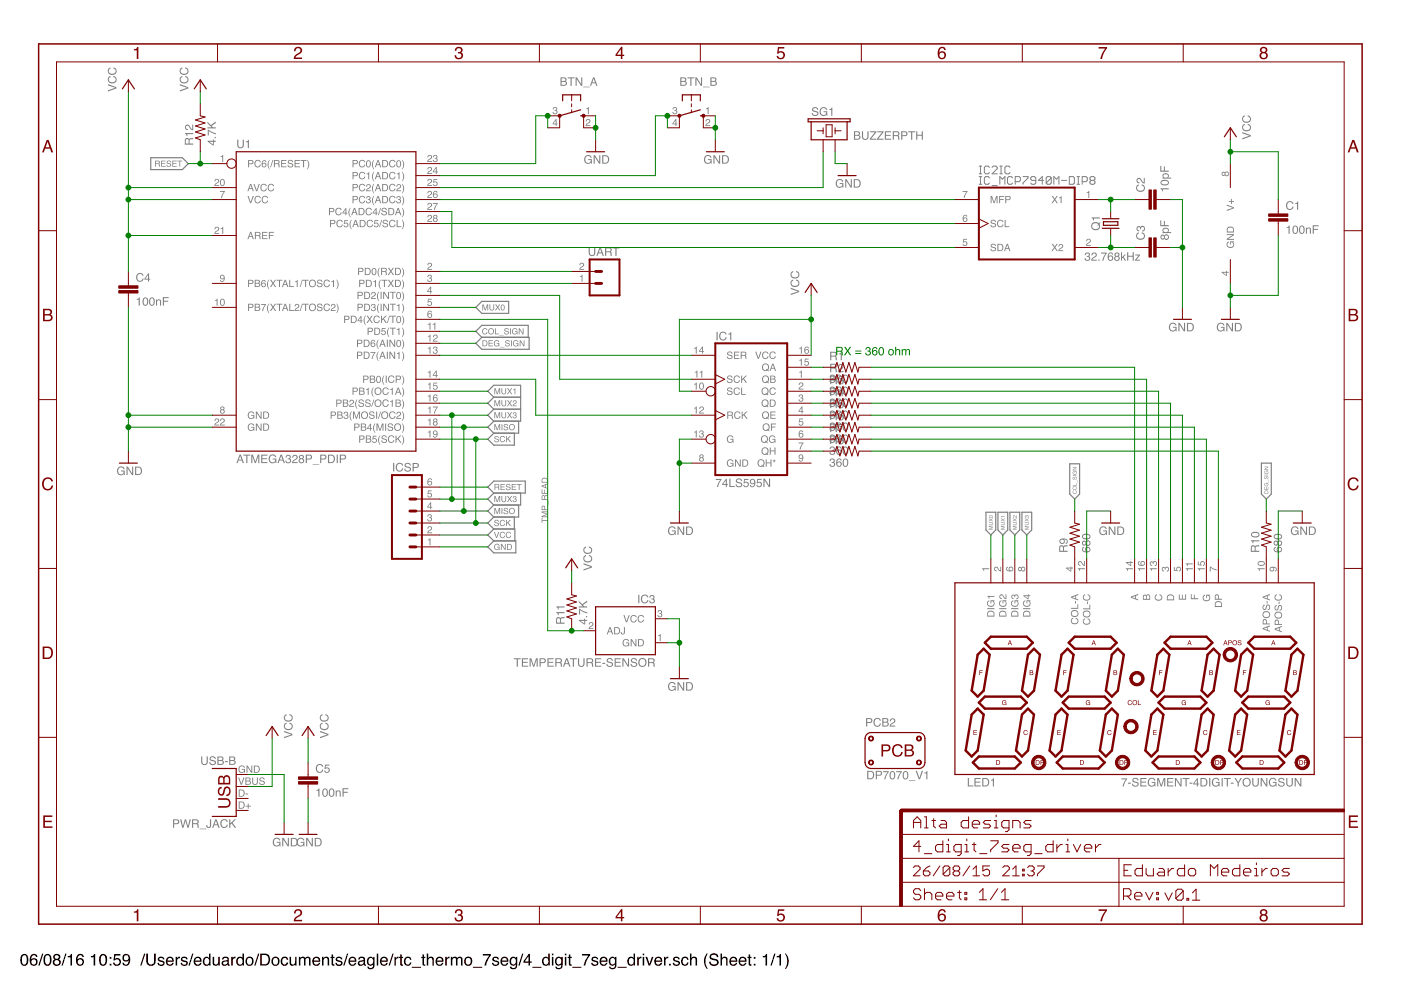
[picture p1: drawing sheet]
<svg xmlns="http://www.w3.org/2000/svg" width="297mm" height="210mm" viewBox="0 0 297 210" stroke-linecap="round" stroke-linejoin="round" font-family="sans-serif">
<path d="M4.7 202.4a.91 .91 0 0 1 1 .1 .91 .91 0 0 1 .3 1 .9 .9 0 0 1-.4 1.1 .9 .9 0 0 1-1.1-.2 1.91 1.91 0 0 1 .2-2zM4.9 202.6a1.65 1.65 0 0 0 .1 1.9h.1a1.25 1.25 0 0 0 .2-1.9zM6.7 202.4a.73 .73 0 0 1 .8-.1 .73 .73 0 0 1 .4 .6h-.3a.51 .51 0 0 0-.6-.4 .51 .51 0 0 0-.4 .7v.2a.82 .82 0 0 1 1.2 .2 .82 .82 0 0 1-.3 1.2 .82 .82 0 0 1-1.1-.5l-.1-1.2zM6.7 204a.53 .53 0 0 0 1 0 .53 .53 0 0 0-1 0zM8.9 202.2h.3l-.8 2.5h-.3zM9.6 202.4a.91 .91 0 0 1 1 .1 .91 .91 0 0 1 .3 1 .9 .9 0 0 1-.3 1.1 .9 .9 0 0 1-1.2-.2 1.91 1.91 0 0 1 .2-2zM9.8 202.6a1.65 1.65 0 0 0 .1 1.9h.2a1.25 1.25 0 0 0 .2-1.9zM11.6 202.9a.42 .42 0 0 0 .8 0 .42 .42 0 0 0-.8 0zM11.5 204.1a.51 .51 0 0 0 1 0 .51 .51 0 0 0-1 0zM11.5 202.4a.7 .7 0 0 1 1-.1 .7 .7 0 0 1 0 1.1 .77 .77 0 0 1 .1 1.1 .77 .77 0 0 1-1.1 .1 .77 .77 0 0 1 .1-1.2l-.3-.5zM13.8 202.2h.3l-.8 2.5h-.3zM14.4 202.7l.4-.1 .2-.3h.3v2.4h-.4v-1.7h-.5zM16.5 202.4a.73 .73 0 0 1 .8-.1 .73 .73 0 0 1 .5 .6h-.3a.51 .51 0 0 0-.7-.4 .51 .51 0 0 0-.3 .7l-.1 .2a.82 .82 0 0 1 1.3 .2 .82 .82 0 0 1-.3 1.2 .82 .82 0 0 1-1.2-.5v-1.2zM16.5 204a.53 .53 0 0 0 1 0 .53 .53 0 0 0-1 0zM19.3 202.7l.4-.1 .2-.3h.3v2.4h-.3v-1.7h-.6zM21.4 202.4a.91 .91 0 0 1 1 .1 .91 .91 0 0 1 .3 1 .9 .9 0 0 1-.3 1.1 .9 .9 0 0 1-1.2-.2 1.91 1.91 0 0 1 .2-2zM21.6 202.6a1.65 1.65 0 0 0 .1 1.9h.2a1.25 1.25 0 0 0 .2-1.9zM23.3 202.9h.3v.4h-.3zM23.3 204.3h.3v.4h-.3zM24.2 202.3h1.3v.3h-1l-.1 .7a.85 .85 0 0 1 1.2 .4 .85 .85 0 0 1-.6 1.1 .85 .85 0 0 1-1-.7h.3a.55 .55 0 0 0 .8 .3 .55 .55 0 0 0 .1-.9 .55 .55 0 0 0-.9 .1h-.3zM26.1 202.5a.89 .89 0 0 1 1.1-.1 .89 .89 0 0 1 .4 1 1.04 1.04 0 0 1-1.3 1.3l-.3-.6h.3a.49 .49 0 0 0 .6 .4 .49 .49 0 0 0 .3-.6l.1-.3a.8 .8 0 0 1-1.2 .1 .8 .8 0 0 1 0-1.2zM26.3 203.1a.52 .52 0 0 0 1 0 .52 .52 0 0 0-1 0zM30.5 202.2h.3l-.8 2.5h-.3zM31 202.2h.4v1.6a.65 .65 0 0 0 .6 .7 .65 .65 0 0 0 .7-.7v-1.6h.3v1.4a1.01 1.01 0 0 1-1 1.2 1.01 1.01 0 0 1-1-1.2zM33.6 203a.74 .74 0 0 1 1.3 .4h-.3a.39 .39 0 0 0-.4-.3 .39 .39 0 0 0-.4 .3l.2 .2a.79 .79 0 0 1 .9 .7 .8 .8 0 0 1-.8 .5 .8 .8 0 0 1-.7-.7h.3a.45 .45 0 0 0 .4 .4 .45 .45 0 0 0 .5-.4l-.1-.1a.93 .93 0 0 1-1-.7zM35.4 203.1a.85 .85 0 0 1 1-.2 .85 .85 0 0 1 .5 1h-1.4a.53 .53 0 0 0 .4 .6 .53 .53 0 0 0 .6-.4h.3a.9 .9 0 0 1-1.3 .6 .9 .9 0 0 1-.2-1.4zM35.7 203.3l-.2 .4h1l-.3-.6zM37.2 202.9h.3v.3l.4-.3 .2-.1v.4a.5 .5 0 0 0-.5 .5v1h-.4zM38.5 203a.74 .74 0 0 1 1.3 .4h-.3a.39 .39 0 0 0-.4-.3 .39 .39 0 0 0-.4 .3l.2 .2a.79 .79 0 0 1 .9 .7 .8 .8 0 0 1-.8 .5 .8 .8 0 0 1-.7-.7h.3a.45 .45 0 0 0 .5 .4 .45 .45 0 0 0 .4-.4l-.1-.1a.93 .93 0 0 1-1-.7zM40.8 202.2h.2l-.8 2.5h-.2zM41.3 203.1a.85 .85 0 0 1 1-.2 .85 .85 0 0 1 .4 1h-1.3a.53 .53 0 0 0 .4 .6 .53 .53 0 0 0 .6-.4h.3a.9 .9 0 0 1-1.3 .6 .9 .9 0 0 1-.2-1.4zM41.6 203.3l-.2 .4h1l-.3-.6zM43.5 203.3a.64 .64 0 0 0-.1 .9 .64 .64 0 0 0 .8 .1 .64 .64 0 0 0 .1-.8 .64 .64 0 0 0-.8-.2zM43.4 203l.6-.1 .3 .2v-.9h.3v2.5h-.2v-.2a.8 .8 0 0 1-1.1 .1 .8 .8 0 0 1-.3-1zM45.1 202.9h.3v1.2a.47 .47 0 0 0 .6 .4 .47 .47 0 0 0 .3-.7v-.9h.3v1.8h-.3v-.2a.64 .64 0 0 1-.7 .3 .64 .64 0 0 1-.5-.7zM47.3 204.1a.44 .44 0 0 0 .6 .4 .44 .44 0 0 0 .2-.7zM47.2 203.1a.8 .8 0 0 1 1.3 .2v1.1l.2 .1v.2h-.3l-.2-.2a.63 .63 0 0 1-.9 .3 .63 .63 0 0 1 0-1l.9-.3a.42 .42 0 0 0-.4-.4 .42 .42 0 0 0-.4 .3h-.3zM49 202.9h.3v.3l.4-.3 .2-.1v.4a.5 .5 0 0 0-.6 .5v1h-.3zM50.5 203.3a.64 .64 0 0 0-.1 .9 .64 .64 0 0 0 .9 .1 .64 .64 0 0 0 .1-.8 .64 .64 0 0 0-.9-.2zM50.4 203l.7-.1 .3 .2v-.9h.3v2.5h-.3v-.2a.8 .8 0 0 1-1 .1 .8 .8 0 0 1-.3-1zM52.6 203.2a.66 .66 0 0 0-.2 .9 .66 .66 0 0 0 .9 .2 .67 .67 0 0 0 .1-.9 .67 .67 0 0 0-.8-.2zM52.3 203.1a.92 .92 0 0 1 1.2 .1 .92 .92 0 0 1 0 1.3 .92 .92 0 0 1-1.2 0l-.3-.7zM54.7 202.2h.3l-.8 2.5h-.3zM55.5 202.5v1.9h.6a.99 .99 0 0 0 .8-.9 .99 .99 0 0 0-.8-1zM55.2 202.2h1a1.29 1.29 0 0 1 1.1 1.3 1.29 1.29 0 0 1-1.1 1.2h-1zM58.1 203.2a.66 .66 0 0 0-.2 .9 .66 .66 0 0 0 .9 .2 .67 .67 0 0 0 .1-.9 .67 .67 0 0 0-.8-.2zM57.8 203.1a.92 .92 0 0 1 1.2 .1 .92 .92 0 0 1 0 1.3 .92 .92 0 0 1-1.2 0l-.3-.7zM59.7 203.1a.76 .76 0 0 1 .9-.3 .76 .76 0 0 1 .5 .7h-.3a.51 .51 0 0 0-.7-.4 .51 .51 0 0 0-.3 .8 .49 .49 0 0 0 .4 .6 .49 .49 0 0 0 .6-.4h.3a.83 .83 0 0 1-1.1 .6 .83 .83 0 0 1-.5-1.1zM61.4 202.9h.3v1.2a.47 .47 0 0 0 .6 .4 .47 .47 0 0 0 .3-.7v-.9h.3v1.8h-.3v-.2a.64 .64 0 0 1-.7 .3 .64 .64 0 0 1-.5-.7zM63.4 202.9h.3v.2a.6 .6 0 0 1 1 0 .62 .62 0 0 1 .7-.2 .62 .62 0 0 1 .5 .6v1.2h-.4v-1.3a.4 .4 0 0 0-.5-.3 .4 .4 0 0 0-.2 .5v1.1h-.3v-1.2a.42 .42 0 0 0-.6-.4 .42 .42 0 0 0-.2 .6v1h-.3zM66.5 203.1a.85 .85 0 0 1 1-.2 .85 .85 0 0 1 .4 1h-1.4a.53 .53 0 0 0 .4 .6 .53 .53 0 0 0 .7-.4h.3a.9 .9 0 0 1-1.3 .6 .9 .9 0 0 1-.3-1.4zM66.7 203.3l-.1 .4h1l-.4-.6zM68.3 202.9h.3v.2a.66 .66 0 0 1 .7-.2 .66 .66 0 0 1 .5 .6v1.2h-.3v-1.1a.46 .46 0 0 0-.6-.5 .46 .46 0 0 0-.3 .7v.9h-.3zM70.3 202.4h.3v.5h.3v.2h-.3v1.2l.3 .2v.2a.44 .44 0 0 1-.6-.3v-1.3h-.2v-.2h.2zM71.4 203a.74 .74 0 0 1 1.2 .4h-.3a.39 .39 0 0 0-.4-.3 .39 .39 0 0 0-.4 .3l.2 .2a.79 .79 0 0 1 .9 .7 .8 .8 0 0 1-.8 .5 .8 .8 0 0 1-.7-.7h.3a.45 .45 0 0 0 .5 .4 .45 .45 0 0 0 .4-.4l-.1-.1a.93 .93 0 0 1-1-.7zM73.6 202.2h.2l-.8 2.5h-.2zM74.1 203.1a.85 .85 0 0 1 1-.2 .85 .85 0 0 1 .5 1h-1.4a.53 .53 0 0 0 .4 .6 .53 .53 0 0 0 .6-.4h.3a.9 .9 0 0 1-1.3 .6 .9 .9 0 0 1-.2-1.4zM74.4 203.3l-.2 .4h1l-.3-.6zM76.2 204.1a.44 .44 0 0 0 .6 .4 .44 .44 0 0 0 .2-.7zM76.1 203.1a.8 .8 0 0 1 1.3 .2v1.1l.2 .1v.2h-.3l-.2-.2a.63 .63 0 0 1-1 .3 .63 .63 0 0 1 0-1l1-.3a.42 .42 0 0 0-.4-.4 .42 .42 0 0 0-.5 .3h-.2zM78 203.1l.6-.3 .5 .3v-.2h.3v1.7a.81 .81 0 0 1-.6 .9 .81 .81 0 0 1-1-.5h.4a.53 .53 0 0 0 .7 .2 .53 .53 0 0 0 .2-.7 .8 .8 0 0 1-1.1 .1 .8 .8 0 0 1-.2-1.1zM78.3 203.3a.65 .65 0 0 0-.2 .8 .65 .65 0 0 0 .8 .3 .64 .64 0 0 0 .2-.9 .64 .64 0 0 0-.8-.2zM79.9 202.2h.3v2.5h-.3zM80.8 203.1a.85 .85 0 0 1 1-.2 .85 .85 0 0 1 .4 1h-1.3a.53 .53 0 0 0 .4 .6 .53 .53 0 0 0 .6-.4h.3a.9 .9 0 0 1-1.3 .6 .9 .9 0 0 1-.2-1.4zM81.1 203.3l-.2 .4h1l-.3-.6zM83.2 202.2h.3l-.8 2.5h-.3zM83.6 202.9h.3v.3l.3-.3 .3-.1v.4a.5 .5 0 0 0-.6 .5v1h-.3zM84.8 202.4h.4v.5h.3v.2h-.3v1.2l.3 .2v.2a.44 .44 0 0 1-.7-.3v-1.3h-.2v-.2h.2zM85.9 203.1a.76 .76 0 0 1 .8-.3 .76 .76 0 0 1 .5 .7h-.3a.51 .51 0 0 0-.7-.4 .51 .51 0 0 0-.2 .8 .49 .49 0 0 0 .3 .6 .49 .49 0 0 0 .6-.4h.3a.83 .83 0 0 1-1.1 .6 .83 .83 0 0 1-.4-1.1zM87.3 205h2v.2h-2zM89.6 202.4h.3v.5h.3v.2h-.3v1.2l.3 .2v.2a.44 .44 0 0 1-.6-.3v-1.3h-.3v-.2h.3zM90.5 202.2h.3v.9a.65 .65 0 0 1 .8-.2 .65 .65 0 0 1 .4 .6v1.2h-.3v-1.1a.46 .46 0 0 0-.6-.5 .46 .46 0 0 0-.3 .6v1h-.3zM92.6 203.1a.85 .85 0 0 1 1-.2 .85 .85 0 0 1 .4 1h-1.3a.53 .53 0 0 0 .4 .6 .53 .53 0 0 0 .6-.4h.3a.9 .9 0 0 1-1.3 .6 .9 .9 0 0 1-.2-1.4zM92.8 203.3l-.1 .4h1l-.3-.6zM94.4 202.9h.3v.3l.3-.3 .3-.1v.4a.5 .5 0 0 0-.6 .5v1h-.3zM95.6 202.9h.3v.2a.6 .6 0 0 1 1 0 .62 .62 0 0 1 .8-.2 .62 .62 0 0 1 .4 .6v1.2h-.3v-1.3a.4 .4 0 0 0-.5-.3 .4 .4 0 0 0-.3 .5v1.1h-.3v-1.2a.42 .42 0 0 0-.6-.4 .42 .42 0 0 0-.2 .6v1h-.3zM99 203.2a.66 .66 0 0 0-.3 .9 .66 .66 0 0 0 1 .2 .67 .67 0 0 0 .1-.9 .67 .67 0 0 0-.8-.2zM98.6 203.1a.92 .92 0 0 1 1.3 .1 .92 .92 0 0 1 0 1.3 .92 .92 0 0 1-1.3 0l-.2-.7zM100.3 205h1.9v.2h-1.9zM102.4 202.3h1.7v.3l-.8 1.2-.2 .9h-.4l.2-.7 .8-1.4h-1.3zM104.6 203a.74 .74 0 0 1 1.2 .4h-.3a.39 .39 0 0 0-.4-.3 .39 .39 0 0 0-.4 .3l.2 .2a.79 .79 0 0 1 .9 .7 .8 .8 0 0 1-.8 .5 .8 .8 0 0 1-.7-.7h.3a.45 .45 0 0 0 .5 .4 .45 .45 0 0 0 .4-.4l-.1-.1a.93 .93 0 0 1-1-.7zM106.3 203.1a.85 .85 0 0 1 1.1-.2 .85 .85 0 0 1 .4 1h-1.4a.53 .53 0 0 0 .4 .6 .53 .53 0 0 0 .7-.4h.3a.9 .9 0 0 1-1.3 .6 .9 .9 0 0 1-.3-1.4zM106.6 203.3l-.2 .4h1.1l-.4-.6zM108.3 203.1l.5-.3 .6 .3v-.2h.3v1.7a.81 .81 0 0 1-.6 .9 .81 .81 0 0 1-1-.5h.3a.53 .53 0 0 0 .7 .2 .53 .53 0 0 0 .3-.7 .8 .8 0 0 1-1.1 .1 .8 .8 0 0 1-.2-1.1zM108.5 203.3a.65 .65 0 0 0-.2 .8 .65 .65 0 0 0 .9 .3 .64 .64 0 0 0 .2-.9 .64 .64 0 0 0-.9-.2zM110.7 202.2h.3l-.8 2.5h-.3zM112.1 202.7l-.8 1.1h.8zM112.1 202.2h.3v1.6h.3v.3h-.3v.6h-.3v-.6h-1.1v-.3zM112.9 205h1.9v.2h-1.9zM115.4 203.3a.64 .64 0 0 0-.1 .9 .64 .64 0 0 0 .8 .1 .64 .64 0 0 0 .1-.8 .64 .64 0 0 0-.8-.2zM115.3 203l.6-.1 .4 .2v-.9h.3v2.5h-.3v-.2a.8 .8 0 0 1-1.1 .1 .8 .8 0 0 1-.3-1zM117 202.9h.3v1.8h-.3zM117 202.2h.3v.3h-.3zM117.9 203.1l.5-.3 .6 .3v-.2h.3v1.7a.81 .81 0 0 1-.6 .9 .81 .81 0 0 1-1-.5h.3a.53 .53 0 0 0 .8 .2 .53 .53 0 0 0 .2-.7 .8 .8 0 0 1-1.1 .1 .8 .8 0 0 1-.2-1.1zM118.2 203.3a.65 .65 0 0 0-.2 .8 .65 .65 0 0 0 .8 .3 .64 .64 0 0 0 .2-.9 .64 .64 0 0 0-.8-.2zM119.8 202.9h.3v1.8h-.3zM119.8 202.2h.3v.3h-.3zM120.6 202.4h.3v.5h.3v.2h-.3v1.2l.3 .2v.2a.44 .44 0 0 1-.6-.3v-1.3h-.2v-.2h.2zM121.3 205h2v.2h-2zM123.4 202.3h1.7v.3l-.7 1.2-.3 .9h-.4l.2-.7 .9-1.4h-1.4zM125.6 203a.74 .74 0 0 1 1.2 .4h-.3a.39 .39 0 0 0-.4-.3 .39 .39 0 0 0-.4 .3l.2 .2a.79 .79 0 0 1 1 .7 .8 .8 0 0 1-.9 .5 .8 .8 0 0 1-.7-.7h.3a.45 .45 0 0 0 .5 .4 .45 .45 0 0 0 .4-.4v-.1a.93 .93 0 0 1-1.1-.7zM127.4 203.1a.85 .85 0 0 1 1-.2 .85 .85 0 0 1 .4 1h-1.3a.53 .53 0 0 0 .4 .6 .53 .53 0 0 0 .6-.4h.3a.9 .9 0 0 1-1.3 .6 .9 .9 0 0 1-.3-1.4zM127.6 203.3l-.1 .4h1l-.3-.6zM129.3 203.1l.5-.3 .6 .3v-.2h.3v1.7a.81 .81 0 0 1-.6 .9 .81 .81 0 0 1-1-.5h.3a.53 .53 0 0 0 .8 .2 .53 .53 0 0 0 .2-.7 .8 .8 0 0 1-1.1 .1 .8 .8 0 0 1-.2-1.1zM129.6 203.3a.65 .65 0 0 0-.2 .8 .65 .65 0 0 0 .8 .3 .64 .64 0 0 0 .2-.9 .64 .64 0 0 0-.8-.2zM130.9 205h2v.2h-2zM133.5 203.3a.64 .64 0 0 0-.1 .9 .64 .64 0 0 0 .8 .1 .64 .64 0 0 0 .1-.8 .64 .64 0 0 0-.8-.2zM133.4 203l.6-.1 .3 .2v-.9h.3v2.5h-.2v-.2a.8 .8 0 0 1-1.1 .1 .8 .8 0 0 1-.3-1zM135.1 202.9h.3v.3l.3-.3 .3-.1v.4a.5 .5 0 0 0-.6 .5v1h-.3zM136.3 202.9h.3v1.8h-.3zM136.3 202.2h.3v.3h-.3zM136.8 202.9h.4l.5 1.5 .5-1.5h.4l-.7 1.8h-.4zM139 203.1a.85 .85 0 0 1 1-.2 .85 .85 0 0 1 .4 1h-1.3a.53 .53 0 0 0 .3 .6 .53 .53 0 0 0 .7-.4h.3a.9 .9 0 0 1-1.3 .6 .9 .9 0 0 1-.3-1.4zM139.2 203.3l-.1 .4h1l-.3-.6zM140.8 202.9h.3v.3l.3-.3 .3-.1v.4a.5 .5 0 0 0-.6 .5v1h-.3zM141.8 204.3h.4v.4h-.4zM142.9 203a.74 .74 0 0 1 1.2 .4h-.3a.39 .39 0 0 0-.4-.3 .39 .39 0 0 0-.4 .3l.2 .2a.79 .79 0 0 1 .9 .7 .8 .8 0 0 1-.8 .5 .8 .8 0 0 1-.7-.7h.3a.45 .45 0 0 0 .5 .4 .45 .45 0 0 0 .4-.4v-.1a.93 .93 0 0 1-1.1-.7zM144.6 203.1a.76 .76 0 0 1 .8-.3 .76 .76 0 0 1 .6 .7h-.3a.51 .51 0 0 0-.7-.4 .51 .51 0 0 0-.3 .8 .49 .49 0 0 0 .4 .6 .49 .49 0 0 0 .6-.4h.3a.83 .83 0 0 1-1.1 .6 .83 .83 0 0 1-.5-1.1zM146.3 202.2h.3v.9a.65 .65 0 0 1 .8-.2 .65 .65 0 0 1 .4 .6v1.2h-.3v-1.1a.46 .46 0 0 0-.6-.5 .46 .46 0 0 0-.3 .6v1h-.3zM149.8 202.1h.3a3.1 3.1 0 0 0 0 3.3h-.3a2.6 2.6 0 0 1 0-3.3zM150.7 202.3a1 1 0 0 1 1.6 .6h-.3a.59 .59 0 0 0-.6-.5 .59 .59 0 0 0-.6 .6l.2 .2a1.22 1.22 0 0 1 1.4 .8 1.03 1.03 0 0 1-1.1 .8 1.03 1.03 0 0 1-.9-.9h.3a.67 .67 0 0 0 .6 .6 .67 .67 0 0 0 .7-.6l-.1-.1a2.06 2.06 0 0 1-1.4-.7v-.4zM152.8 202.2h.3v.9a.65 .65 0 0 1 .7-.2 .65 .65 0 0 1 .5 .6v1.2h-.3v-1.1a.46 .46 0 0 0-.6-.5 .46 .46 0 0 0-.3 .6v1h-.3zM154.9 203.1a.85 .85 0 0 1 1-.2 .85 .85 0 0 1 .4 1h-1.3a.53 .53 0 0 0 .4 .6 .53 .53 0 0 0 .6-.4h.3a.9 .9 0 0 1-1.3 .6 .9 .9 0 0 1-.3-1.4zM155.1 203.3l-.1 .4h1l-.3-.6zM156.8 203.1a.85 .85 0 0 1 1.1-.2 .85 .85 0 0 1 .4 1h-1.4a.53 .53 0 0 0 .4 .6 .53 .53 0 0 0 .7-.4h.3a.9 .9 0 0 1-1.3 .6 .9 .9 0 0 1-.3-1.4zM157.1 203.3l-.2 .4h1.1l-.4-.6zM158.7 202.4h.3v.5h.3v.2h-.3v1.2l.3 .2v.2a.44 .44 0 0 1-.6-.3v-1.3h-.2v-.2h.2zM159.8 202.9h.4v.4h-.4zM159.8 204.3h.4v.4h-.4zM161.7 202.7l.5-.1 .2-.3h.2v2.4h-.3v-1.7h-.6zM164.2 202.2h.2l-.8 2.5h-.2zM164.7 202.7l.4-.1 .2-.3h.3v2.4h-.3v-1.7h-.6zM166.4 202.1h.2l.3 .6a2.54 2.54 0 0 1-.3 2.7h-.2a3.1 3.1 0 0 0 0-3.3z" fill="#000"/>
<g fill="#808080">
<path d="M151.8 101.5h1.2l-.8 1.8h-.2l.1-.5 .6-1h-.9zM153.9 101.9l-.6 .7h.6zM153.9 101.5h.2v1.1h.3v.2h-.3v.5h-.2v-.5h-.8v-.2zM154.6 101.5h.3v1.6h.9v.2h-1.2zM156.2 101.6a.7 .7 0 0 1 1.1 .4h-.2a.42 .42 0 0 0-.4-.4 .42 .42 0 0 0-.4 .5 1.45 1.45 0 0 1 1.1 .7 .73 .73 0 0 1-.8 .5 .73 .73 0 0 1-.6-.6h.2a.47 .47 0 0 0 .5 .4 .47 .47 0 0 0 .4-.4v-.1a.89 .89 0 0 1-1.1-.8zM157.8 101.5h.9v.3h-.8v.4a.61 .61 0 0 1 .8 .3 .61 .61 0 0 1-.4 .8 .61 .61 0 0 1-.7-.5h.2a.38 .38 0 0 0 .6 .2 .38 .38 0 0 0 0-.6 .38 .38 0 0 0-.6 .1h-.2zM159.1 101.7a.67 .67 0 0 1 .9 0 .67 .67 0 0 1 .1 .8 .59 .59 0 0 1-.4 .8 .59 .59 0 0 1-.7-.5h.2a.35 .35 0 0 0 .4 .3 .35 .35 0 0 0 .3-.4v-.2a.56 .56 0 0 1-.8 0 .56 .56 0 0 1 0-.8zM159.2 102.1a.37 .37 0 0 0 .7 0 .37 .37 0 0 0-.7 0zM160.6 101.5h.9v.3h-.8l-.1 .4a.61 .61 0 0 1 .9 .3 .61 .61 0 0 1-.4 .8 .61 .61 0 0 1-.7-.5h.2a.38 .38 0 0 0 .6 .2 .38 .38 0 0 0 0-.6 .38 .38 0 0 0-.6 .1h-.2zM161.9 101.5h.2l.9 1.4v-1.4h.3v1.8h-.3l-.9-1.5v1.5h-.2z"/>
<path d="M25.1 99.1a.8 .8 0 0 1 1.3 .4h-.2a.65 .65 0 0 0-1-.2 .65 .65 0 0 0-.1 .9 .57 .57 0 0 0 .7 .4 .57 .57 0 0 0 .4-.6h-.5v-.2h.7v.9h-.1l-.1-.2a.88 .88 0 0 1-1.2 0 .88 .88 0 0 1-.1-1.2zM26.8 98.9h.3l.9 1.5v-1.5h.2v1.8h-.2l-.9-1.4v1.4h-.3zM28.9 99.1v1.4h.4a.7 .7 0 0 0 .6-.7 .7 .7 0 0 0-.6-.7zM28.6 98.9h.8a.91 .91 0 0 1 .7 .9 .91 .91 0 0 1-.7 .9h-.8z"/>
<path d="M141.9 111.8a.8 .8 0 0 1 1.3 .4h-.2a.65 .65 0 0 0-1-.3 .65 .65 0 0 0-.1 1 .57 .57 0 0 0 .7 .4 .57 .57 0 0 0 .4-.6h-.5v-.2h.8v.9h-.2v-.2a.88 .88 0 0 1-1.3 0 .88 .88 0 0 1-.1-1.2zM143.6 111.6h.3l.9 1.5v-1.5h.3v1.8h-.3l-.9-1.4v1.4h-.3zM145.7 111.8v1.4h.4a.7 .7 0 0 0 .6-.7 .7 .7 0 0 0-.6-.7zM145.5 111.6h.7a.91 .91 0 0 1 .7 .9 .91 .91 0 0 1-.7 .9h-.7z"/>
<path d="M22.9 17.8l1.8 .7v.3l-1.8 .6v-.3l1.5-.5-1.5-.5zM23 16.3l.4-.2v.3a.61 .61 0 0 0-.3 .8 .61 .61 0 0 0 .9 .2 .55 .55 0 0 0 .5-.5 .55 .55 0 0 0-.5-.6v-.2a.83 .83 0 0 1 .7 1.1 .83 .83 0 0 1-1.2 .5 .83 .83 0 0 1-.5-1.4zM23 14.5l.4-.2v.3a.61 .61 0 0 0-.3 .8 .61 .61 0 0 0 .9 .2 .55 .55 0 0 0 .5-.5 .55 .55 0 0 0-.5-.6v-.2a.83 .83 0 0 1 .7 1.1 .83 .83 0 0 1-1.2 .5 .83 .83 0 0 1-.5-1.4z"/>
<path d="M167.7 61l1.7 .7v.2l-1.7 .7v-.3l1.5-.5-1.5-.5zM167.8 59.5l.4-.2v.2a.61 .61 0 0 0-.3 .9 .61 .61 0 0 0 .9 .2 .55 .55 0 0 0 .5-.5 .55 .55 0 0 0-.5-.6v-.2a.83 .83 0 0 1 .6 1 .83 .83 0 0 1-1.1 .5 .83 .83 0 0 1-.5-1.3zM167.8 57.7l.4-.2v.2a.61 .61 0 0 0-.3 .9 .61 .61 0 0 0 .9 .2 .55 .55 0 0 0 .5-.5 .55 .55 0 0 0-.5-.6v-.2a.83 .83 0 0 1 .6 1 .83 .83 0 0 1-1.1 .5 .83 .83 0 0 1-.5-1.3z"/>
</g>
<g fill="none" stroke="#808080" stroke-width=".21">
<path d="M207.6 39.1h.6M207.6 37.4h.6M207.9 37.4v1.7M209.8 37.7l-.3-.3h-.5l-.3 .3v1.1l.3 .3h.5l.3-.3M210.3 39.3h1.1M212 39.1v-1.7l.5 .6 .6-.6v1.7M214.7 37.7l-.3-.3h-.5l-.3 .3v1.1l.3 .3h.5l.3-.3M215.2 38.5h.9l.2-.3v-.5l-.2-.3h-.9v1.7M216.9 37.4h1.1v.3l-1.1 1.1v.3M219.6 38.2h-.8l-.3-.2v-.3l.3-.3h.5l.3 .3v1.1l-.3 .3h-.5l-.3-.3M221.3 38.2h-1.1l.8-.8v1.7M222.9 37.7v1.1l-.3 .3h-.5l-.3-.3"/>
<path d="M222.9 37.7l-.3-.3h-.5l-.3 .3v1.1M222.9 37.7l-1.1 1.1M223.4 39.1v-1.7l.6 .6 .5-.6v1.7M225.1 38.2h1.1M226.7 37.4h.8l.3 .3v1.1l-.3 .3h-.8zM228.3 39.1h.6M228.3 37.4h.6M228.6 37.4v1.7M229.4 38.5h.9l.2-.3v-.5l-.2-.3h-.9v1.7M231.4 38.2l-.3 .3v.3l.3 .3h.5l.3-.3v-.3l-.3-.3M231.4 38.2l-.3-.2v-.3l.3-.3h.5l.3 .3v.3l-.3 .2M231.4 38.2h.5"/>
</g>
<g fill="#808080">
<path d="M169.4 78.9l.6-.3v1.5h-.2v-1.1h-.4z"/>
<path d="M169.5 81.2a.52 .52 0 0 1 .8 .2 .52 .52 0 0 1-.5 .7l-.3 .3h.8v.2h-1l.2-.5a.59 .59 0 0 0 .6-.8h-.4l-.2 .3h-.2z"/>
<path d="M169.5 83.7a.43 .43 0 0 1 .6 0 .43 .43 0 0 1 0 .6 .5 .5 0 0 1-.1 .9 .5 .5 0 0 1-.7-.5h.2a.3 .3 0 0 0 .4 .3 .3 .3 0 0 0 0-.5l-.2-.1v-.1a.25 .25 0 0 0 .4-.2 .25 .25 0 0 0-.3-.3l-.5 .3z"/>
<path d="M169.5 88.7h.8v.2h-.7v.4a.52 .52 0 0 1 .7 .3 .52 .52 0 0 1-.3 .7 .52 .52 0 0 1-.7-.5h.2a.33 .33 0 0 0 .5 .2 .33 .33 0 0 0 0-.5 .33 .33 0 0 0-.5 .1l-.1-.1z"/>
<path d="M169.3 93.8h1.1l-.7 1.5h-.2l.1-.3 .5-1h-.8z"/>
<path d="M154.3 92.5a.68 .68 0 0 1 1.2 .3h-.2a.58 .58 0 0 0-1 .1 .58 .58 0 0 0 .5 .8 .45 .45 0 0 0 .5-.5h-.5v-.2h.7v.9l-.2-.2a.77 .77 0 0 1-1.1-.1 .77 .77 0 0 1 .1-1.1z"/>
<path d="M258.2 68.7a.8 .8 0 0 1 1.4 .3h-.3a.65 .65 0 0 0-.9-.2 .65 .65 0 0 0-.1 .9 .57 .57 0 0 0 .6 .4 .57 .57 0 0 0 .5-.6h-.6v-.2h.8v1h-.1l-.1-.3a.88 .88 0 0 1-1.2 .1 .88 .88 0 0 1-.1-1.2zM260 68.5h.3l.9 1.4v-1.4h.2v1.8h-.3l-.9-1.5v1.5h-.2zM262.1 68.7v1.3h.4a.7 .7 0 0 0 .5-.6 .7 .7 0 0 0-.5-.7zM261.8 68.5h.7a.91 .91 0 0 1 .8 .9 .91 .91 0 0 1-.8 .9h-.7z"/>
<path d="M50.9 96.7l-.3 .8h.6zM50.8 96.4h.3l.6 1.8h-.2l-.2-.6h-.7l-.2 .6h-.3zM51.6 96.4h1.5v.2h-.6v1.6h-.3v-1.6h-.6zM53.3 96.4h.3l.5 1.5 .5-1.5h.4v1.8h-.2v-1.5l-.5 1.5h-.3l-.5-1.5v1.5h-.2zM55.4 96.4h1.3v.2h-1.1v.6h1v.2h-1v.6h1.1v.2h-1.3zM57.2 96.6a.8 .8 0 0 1 1.4 .3h-.3a.65 .65 0 0 0-.9-.2 .65 .65 0 0 0-.1 1 .57 .57 0 0 0 .6 .3 .57 .57 0 0 0 .5-.6h-.6v-.2h.8v1h-.2v-.2a.88 .88 0 0 1-1.2 0 .88 .88 0 0 1-.1-1.2zM59.6 96.7l-.3 .8h.6zM59.5 96.4h.3l.6 1.8h-.3l-.1-.6h-.7l-.2 .6h-.3zM60.7 96.5a.5 .5 0 0 1 .8 0 .5 .5 0 0 1-.1 .8 .58 .58 0 0 1-.1 .9 .58 .58 0 0 1-.8-.6h.2a.35 .35 0 0 0 .5 .4 .35 .35 0 0 0 0-.6h-.2v-.2a.29 .29 0 0 0 .4-.2 .29 .29 0 0 0-.3-.4l-.3 .2v.2h-.3zM62.2 96.5a.6 .6 0 0 1 .9 .3 .6 .6 0 0 1-.6 .8l-.3 .4h.9v.2h-1.2a1.47 1.47 0 0 1 1-1.1 .35 .35 0 0 0-.4-.5 .35 .35 0 0 0-.3 .5h-.2zM63.6 96.9a.3 .3 0 0 0 .6 0 .3 .3 0 0 0-.6 0zM63.5 97.7a.4 .4 0 0 0 .8 0 .4 .4 0 0 0-.8 0zM63.5 96.6a.5 .5 0 0 1 .7-.1 .5 .5 0 0 1 0 .8 .54 .54 0 0 1 .1 .8 .54 .54 0 0 1-.8 0 .54 .54 0 0 1 .1-.8l-.2-.4zM64.8 96.4h.8a.52 .52 0 0 1 .6 .5 .52 .52 0 0 1-.6 .5h-.5v.8h-.3zM65.1 96.6v.6h.5a.31 .31 0 0 0 .3-.3 .31 .31 0 0 0-.3-.3zM66.3 98.4h1.4v.1h-1.4zM67.9 96.4h.8a.52 .52 0 0 1 .5 .5 .52 .52 0 0 1-.5 .5h-.6v.8h-.2zM68.1 96.6v.6h.5a.31 .31 0 0 0 .4-.3 .31 .31 0 0 0-.4-.3zM69.8 96.6v1.4h.4a.7 .7 0 0 0 .6-.7 .7 .7 0 0 0-.6-.7zM69.5 96.4h.8a.91 .91 0 0 1 .7 .9 .91 .91 0 0 1-.7 .9h-.8zM71.4 96.4h.2v1.8h-.2zM72 96.4h.9a.52 .52 0 0 1 .5 .5 .52 .52 0 0 1-.5 .5h-.6v.8h-.3zM72.3 96.6v.6h.5a.31 .31 0 0 0 .3-.3 .31 .31 0 0 0-.3-.3z"/>
<path d="M141.9 144.8a.8 .8 0 0 1 1.3 .4h-.2a.65 .65 0 0 0-1-.2 .65 .65 0 0 0-.1 .9 .57 .57 0 0 0 .7 .4 .57 .57 0 0 0 .4-.6h-.5v-.2h.8v.9h-.2v-.2a.88 .88 0 0 1-1.3 .1 .88 .88 0 0 1-.1-1.3zM143.6 144.6h.3l.9 1.5v-1.5h.3v1.8h-.3l-.9-1.4v1.4h-.3zM145.7 144.9v1.3h.4a.7 .7 0 0 0 .6-.7 .7 .7 0 0 0-.6-.6zM145.5 144.6h.7a.91 .91 0 0 1 .7 .9 .91 .91 0 0 1-.7 .9h-.7z"/>
<path d="M123.7 119.4l1.8 .7v.2l-1.8 .7v-.3l1.5-.5-1.5-.5zM123.8 117.9l.5-.2v.2a.61 .61 0 0 0-.3 .9 .61 .61 0 0 0 .8 .2 .55 .55 0 0 0 .5-.5 .55 .55 0 0 0-.4-.6v-.2a.83 .83 0 0 1 .6 1.1 .83 .83 0 0 1-1.2 .4 .83 .83 0 0 1-.5-1.3zM123.8 116.1l.5-.2v.2a.61 .61 0 0 0-.3 .9 .61 .61 0 0 0 .8 .2 .55 .55 0 0 0 .5-.5 .55 .55 0 0 0-.4-.6v-.2a.83 .83 0 0 1 .6 1.1 .83 .83 0 0 1-1.2 .4 .83 .83 0 0 1-.5-1.3z"/>
<path d="M237.8 165h1.2l-.8 1.7h-.2l.1-.5 .6-.9h-.9zM239.2 165.9h.6v.3h-.6zM240.2 165.1a.7 .7 0 0 1 1.2 .4h-.2a.42 .42 0 0 0-.5-.4 .42 .42 0 0 0-.4 .4 1.45 1.45 0 0 1 1.1 .7 .73 .73 0 0 1-.7 .6 .73 .73 0 0 1-.7-.6h.2a.47 .47 0 0 0 .5 .4 .47 .47 0 0 0 .5-.4l-.1-.1a.89 .89 0 0 1-1-.8zM241.8 165h1.3v.2h-1.1v.5h1v.2h-1v.6h1.1v.2h-1.3zM243.6 165.2a.8 .8 0 0 1 1.3 .3h-.2a.65 .65 0 0 0-.9-.2 .65 .65 0 0 0-.2 .9 .57 .57 0 0 0 .7 .4 .57 .57 0 0 0 .4-.6h-.5v-.2h.8v.9h-.2v-.2a.88 .88 0 0 1-1.3 .1 .88 .88 0 0 1-.1-1.2zM245.3 165h.4l.5 1.5 .5-1.5h.4v1.7h-.3v-1.5l-.5 1.5h-.2l-.5-1.5v1.5h-.3zM247.5 165h1.3v.2h-1.1v.5h1v.2h-1v.6h1.1v.2h-1.3zM249.1 165h.3l.9 1.4v-1.4h.2v1.7h-.3l-.9-1.4v1.4h-.2zM250.8 165h1.4v.2h-.6v1.5h-.2v-1.5h-.6zM252.2 165.9h.6v.3h-.6zM253.8 165.3l-.6 .8h.6zM253.8 165h.2v1.1h.2v.2h-.2v.4h-.2v-.4h-.8v-.2zM254.8 165.2v1.3h.4a.7 .7 0 0 0 .6-.6 .7 .7 0 0 0-.6-.7zM254.5 165h.7a.91 .91 0 0 1 .8 .9 .91 .91 0 0 1-.8 .8h-.7zM256.4 165h.2v1.7h-.2zM257.2 165.2a.8 .8 0 0 1 1.3 .3h-.2a.65 .65 0 0 0-.9-.2 .65 .65 0 0 0-.2 .9 .57 .57 0 0 0 .7 .4 .57 .57 0 0 0 .4-.6h-.5v-.2h.8v.9h-.2v-.2a.88 .88 0 0 1-1.3 .1 .88 .88 0 0 1-.1-1.2zM259 165h.2v1.7h-.2zM259.5 165h1.4v.2h-.6v1.5h-.2v-1.5h-.6zM260.9 165.9h.7v.3h-.7zM261.7 165h.3l.5 .8 .5-.8h.3l-.7 1v.7h-.2v-.7zM263.4 165.9a.95 .95 0 0 1 1.9 0 .95 .95 0 0 1-1.9 0zM263.9 165.3a.68 .68 0 0 0-.1 1.1 .68 .68 0 0 0 1.1-.2 .67 .67 0 0 0-.1-.9 .67 .67 0 0 0-.9 0zM265.5 165h.2v1.1a.46 .46 0 0 0 .5 .5 .46 .46 0 0 0 .5-.5v-1.1h.2v1a.72 .72 0 0 1-.7 .8 .72 .72 0 0 1-.7-.8zM267.3 165h.3l.9 1.4v-1.4h.2v1.7h-.3l-.9-1.4v1.4h-.2zM269.3 165.2a.8 .8 0 0 1 1.3 .3h-.2a.65 .65 0 0 0-1-.2 .65 .65 0 0 0-.1 .9 .57 .57 0 0 0 .7 .4 .57 .57 0 0 0 .4-.6h-.5v-.2h.7v.9h-.1l-.1-.2a.88 .88 0 0 1-1.2 .1 .88 .88 0 0 1-.1-1.2zM271.2 165.1a.7 .7 0 0 1 1.1 .4h-.2a.42 .42 0 0 0-.4-.4 .42 .42 0 0 0-.4 .4 1.45 1.45 0 0 1 1.1 .7 .73 .73 0 0 1-.8 .6 .73 .73 0 0 1-.6-.6h.2a.47 .47 0 0 0 .5 .4 .47 .47 0 0 0 .4-.4v-.1a.89 .89 0 0 1-1.1-.8zM272.7 165h.3v1.1a.46 .46 0 0 0 .4 .5 .46 .46 0 0 0 .5-.5v-1.1h.2v1a.72 .72 0 0 1-.7 .8 .72 .72 0 0 1-.7-.8zM274.5 165h.3l.9 1.4v-1.4h.2v1.7h-.3l-.9-1.4v1.4h-.2z"/>
<path d="M233.3 111.8a.8 .8 0 0 1 1.4 .4h-.3a.65 .65 0 0 0-.9-.3 .65 .65 0 0 0-.1 1 .57 .57 0 0 0 .6 .4 .57 .57 0 0 0 .5-.6h-.6v-.2h.8v.9h-.2v-.2a.88 .88 0 0 1-1.2 0 .88 .88 0 0 1-.1-1.2zM235.1 111.6h.3l.9 1.5v-1.5h.2v1.8h-.3l-.9-1.4v1.4h-.2zM237.1 111.8v1.4h.5a.7 .7 0 0 0 .5-.7 .7 .7 0 0 0-.5-.7zM236.9 111.6h.7a.91 .91 0 0 1 .8 .9 .91 .91 0 0 1-.8 .9h-.7z"/>
<path d="M273.9 111.8a.8 .8 0 0 1 1.4 .4h-.2a.65 .65 0 0 0-1-.3 .65 .65 0 0 0-.1 1 .57 .57 0 0 0 .7 .4 .57 .57 0 0 0 .4-.6h-.6v-.2h.8v.9h-.1l-.1-.2a.88 .88 0 0 1-1.2 0 .88 .88 0 0 1-.1-1.2zM275.7 111.6h.3l.9 1.5v-1.5h.2v1.8h-.3l-.9-1.4v1.4h-.2zM277.8 111.8v1.4h.4a.7 .7 0 0 0 .5-.7 .7 .7 0 0 0-.5-.7zM277.5 111.6h.7a.91 .91 0 0 1 .8 .9 .91 .91 0 0 1-.8 .9h-.7z"/>
<path d="M124.1 33.1a.8 .8 0 0 1 1.4 .4h-.3a.65 .65 0 0 0-.9-.3 .65 .65 0 0 0-.1 1 .57 .57 0 0 0 .6 .3 .57 .57 0 0 0 .5-.6h-.6v-.2h.8v1h-.2v-.2a.88 .88 0 0 1-1.2 0 .88 .88 0 0 1-.1-1.2zM125.9 32.9h.3l.9 1.5v-1.5h.2v1.8h-.3l-.9-1.4v1.4h-.2zM127.9 33.1v1.4h.5a.7 .7 0 0 0 .5-.7 .7 .7 0 0 0-.5-.7zM127.7 32.9h.7a.91 .91 0 0 1 .8 .9 .91 .91 0 0 1-.8 .9h-.7z"/>
<path d="M149.5 33.1a.8 .8 0 0 1 1.4 .4h-.3a.65 .65 0 0 0-.9-.3 .65 .65 0 0 0-.1 1 .57 .57 0 0 0 .6 .3 .57 .57 0 0 0 .5-.6h-.6v-.2h.8v1h-.2v-.2a.88 .88 0 0 1-1.2 0 .88 .88 0 0 1-.1-1.2zM151.3 32.9h.2l1 1.5v-1.5h.2v1.8h-.3l-.9-1.4v1.4h-.2zM153.3 33.1v1.4h.5a.7 .7 0 0 0 .5-.7 .7 .7 0 0 0-.6-.7zM153.1 32.9h.7a.91 .91 0 0 1 .8 .9 .91 .91 0 0 1-.8 .9h-.7z"/>
<path d="M263.4 28l1.8 .7v.2l-1.8 .7v-.3l1.5-.5-1.5-.5zM263.5 26.5l.4-.2v.2a.61 .61 0 0 0-.3 .9 .61 .61 0 0 0 .9 .2 .55 .55 0 0 0 .5-.6 .55 .55 0 0 0-.5-.5v-.2a.83 .83 0 0 1 .7 1 .83 .83 0 0 1-1.2 .5 .83 .83 0 0 1-.5-1.3zM263.5 24.7l.4-.2v.2a.61 .61 0 0 0-.3 .9 .61 .61 0 0 0 .9 .2 .55 .55 0 0 0 .5-.6 .55 .55 0 0 0-.5-.5v-.2a.83 .83 0 0 1 .7 1 .83 .83 0 0 1-1.2 .5 .83 .83 0 0 1-.5-1.3z"/>
<path d="M248.1 68.7a.8 .8 0 0 1 1.3 .3h-.2a.65 .65 0 0 0-1-.2 .65 .65 0 0 0-.1 .9 .57 .57 0 0 0 .7 .4 .57 .57 0 0 0 .4-.6h-.5v-.2h.8v1h-.2l-.1-.3a.88 .88 0 0 1-1.2 .1 .88 .88 0 0 1-.1-1.2zM249.8 68.5h.3l.9 1.4v-1.4h.3v1.8h-.3l-.9-1.5v1.5h-.3zM251.9 68.7v1.3h.4a.7 .7 0 0 0 .6-.6 .7 .7 0 0 0-.6-.7zM251.6 68.5h.8a.91 .91 0 0 1 .7 .9 .91 .91 0 0 1-.7 .9h-.8z"/>
<path d="M181.3 28v.6h.4a.29 .29 0 0 0 .4-.3 .29 .29 0 0 0-.4-.3zM181.3 28.8v.6l.8-.1-.1-.5zM181.1 27.8h.7a.44 .44 0 0 1 .5 .3 .44 .44 0 0 1-.2 .6 .51 .51 0 0 1 .3 .6 .51 .51 0 0 1-.6 .3h-.7zM182.7 27.8h.3v1.1a.46 .46 0 0 0 .4 .6 .46 .46 0 0 0 .5-.6v-1.1h.3v1a.72 .72 0 0 1-.8 .9 .72 .72 0 0 1-.7-.9zM184.5 27.8h1.3v.2l-1.1 1.4h1.1v.2h-1.4v-.2l1.1-1.4h-1zM186 27.8h1.3v.2l-1.1 1.4h1.1v.2h-1.4v-.2l1.1-1.4h-1zM187.6 27.8h1.3v.3h-1.1v.5h1v.2h-1v.6h1.1v.2h-1.3zM189.5 28v.7h.6a.31 .31 0 0 0 .3-.3 .31 .31 0 0 0-.3-.4zM189.3 27.8h.8a.49 .49 0 0 1 .6 .3 .49 .49 0 0 1-.3 .6l.2 .2 .2 .7h-.3l-.1-.6-.3-.1h-.6v.7h-.2zM191.1 27.8h.8a.52 .52 0 0 1 .5 .5 .52 .52 0 0 1-.5 .6h-.6v.7h-.2zM191.3 28v.7h.5a.31 .31 0 0 0 .4-.3 .31 .31 0 0 0-.4-.4zM192.6 27.8h1.4v.2h-.6v1.6h-.2v-1.6h-.6zM194.2 27.8h.3v.8h.9v-.8h.3v1.8h-.3v-.8h-.9v.8h-.3z"/>
<path d="M177.4 38.2a.8 .8 0 0 1 1.4 .3h-.3a.65 .65 0 0 0-.9-.2 .65 .65 0 0 0-.1 1 .57 .57 0 0 0 .6 .3 .57 .57 0 0 0 .5-.6h-.6v-.2h.8v1h-.1l-.1-.2a.88 .88 0 0 1-1.2 0 .88 .88 0 0 1-.1-1.2zM179.2 38h.3l.9 1.4v-1.4h.2v1.8h-.3l-.9-1.5v1.5h-.2zM181.3 38.2v1.4h.4a.7 .7 0 0 0 .5-.7 .7 .7 0 0 0-.5-.7zM181 38h.7a.91 .91 0 0 1 .8 .9 .91 .91 0 0 1-.8 .9h-.7z"/>
<path d="M176.1 79.5a.5 .5 0 0 1 .7 0 .5 .5 0 0 1 0 .7 .58 .58 0 0 1-.2 1 .58 .58 0 0 1-.7-.6h.2a.35 .35 0 0 0 .5 .4 .35 .35 0 0 0 0-.6h-.3l.1-.2a.29 .29 0 0 0 .3-.2 .29 .29 0 0 0-.2-.4l-.3 .2-.1 .2h-.2zM177.5 79.6l.6-.2 .3 .3v.2h-.2a.36 .36 0 0 0-.4-.3 .36 .36 0 0 0-.3 .5v.2a.58 .58 0 0 1 .9 .2 .58 .58 0 0 1-.4 .8 .58 .58 0 0 1-.7-.6zM177.5 80.6a.4 .4 0 0 0 .8 0 .4 .4 0 0 0-.8 0zM178.8 79.6a.63 .63 0 0 1 .8 0 .63 .63 0 0 1 .3 .7 .65 .65 0 0 1-.6 .9 .65 .65 0 0 1-.7-.9zM179.1 79.7a.96 .96 0 0 0 .1 1.3 .85 .85 0 0 0 .1-1.4z"/>
<path d="M176.1 82.1a.5 .5 0 0 1 .7-.1 .5 .5 0 0 1 0 .8 .58 .58 0 0 1-.2 1 .58 .58 0 0 1-.7-.6h.2a.35 .35 0 0 0 .5 .3 .35 .35 0 0 0 0-.6h-.3l.1-.2a.29 .29 0 0 0 .3-.2 .29 .29 0 0 0-.2-.3l-.3 .1-.1 .2h-.2zM177.5 82.2l.6-.2 .3 .3v.1h-.2a.36 .36 0 0 0-.4-.2 .36 .36 0 0 0-.3 .4v.2a.58 .58 0 0 1 .9 .2 .58 .58 0 0 1-.4 .8 .58 .58 0 0 1-.7-.6zM177.5 83.2a.4 .4 0 0 0 .8 0 .4 .4 0 0 0-.8 0zM178.8 82.1a.63 .63 0 0 1 .8 0 .63 .63 0 0 1 .3 .7 .65 .65 0 0 1-.6 1 .65 .65 0 0 1-.7-.9zM179.1 82.2a.96 .96 0 0 0 .1 1.4 .85 .85 0 0 0 .1-1.4z"/>
<path d="M176.1 84.6a.5 .5 0 0 1 .7 0 .5 .5 0 0 1 0 .7 .58 .58 0 0 1-.2 1 .58 .58 0 0 1-.7-.6h.2a.35 .35 0 0 0 .5 .4 .35 .35 0 0 0 0-.6l-.3-.1 .1-.1a.29 .29 0 0 0 .3-.3 .29 .29 0 0 0-.2-.3l-.3 .1-.1 .3h-.2zM177.5 84.7l.6-.2 .3 .3v.2h-.2a.36 .36 0 0 0-.4-.3 .36 .36 0 0 0-.3 .5v.1a.58 .58 0 0 1 .9 .2 .58 .58 0 0 1-.4 .9 .58 .58 0 0 1-.7-.7zM177.5 85.7a.4 .4 0 0 0 .8 0 .4 .4 0 0 0-.8 0zM178.8 84.7a.63 .63 0 0 1 .8-.1 .63 .63 0 0 1 .3 .8 .65 .65 0 0 1-.6 .9 .65 .65 0 0 1-.7-.9zM179.1 84.7a.96 .96 0 0 0 .1 1.4 .85 .85 0 0 0 .1-1.4z"/>
<path d="M176.1 87.1a.5 .5 0 0 1 .7 0 .5 .5 0 0 1 0 .8 .58 .58 0 0 1-.2 .9 .58 .58 0 0 1-.7-.5h.2a.35 .35 0 0 0 .5 .3 .35 .35 0 0 0 0-.6h-.3l.1-.2a.29 .29 0 0 0 .3-.2 .29 .29 0 0 0-.2-.4l-.3 .2-.1 .2h-.2zM177.5 87.2l.6-.1 .3 .2v.2h-.2a.36 .36 0 0 0-.4-.3 .36 .36 0 0 0-.3 .5v.2a.58 .58 0 0 1 .9 .2 .58 .58 0 0 1-.4 .8 .58 .58 0 0 1-.7-.6zM177.5 88.2a.4 .4 0 0 0 .8 0 .4 .4 0 0 0-.8 0zM178.8 87.2a.63 .63 0 0 1 .8 0 .63 .63 0 0 1 .3 .7 .65 .65 0 0 1-.6 .9 .65 .65 0 0 1-.7-.8zM179.1 87.3a.96 .96 0 0 0 .1 1.3 .85 .85 0 0 0 .1-1.4z"/>
<path d="M176.1 89.7a.5 .5 0 0 1 .7 0 .5 .5 0 0 1 0 .7 .58 .58 0 0 1-.2 1 .58 .58 0 0 1-.7-.6h.2a.35 .35 0 0 0 .5 .4 .35 .35 0 0 0 0-.7h-.3l.1-.2a.29 .29 0 0 0 .3-.2 .29 .29 0 0 0-.2-.3l-.3 .1-.1 .3h-.2zM177.5 89.8l.6-.2 .3 .3v.1h-.2a.36 .36 0 0 0-.4-.2 .36 .36 0 0 0-.3 .4v.2a.58 .58 0 0 1 .9 .2 .58 .58 0 0 1-.4 .8 .58 .58 0 0 1-.7-.6zM177.5 90.8a.4 .4 0 0 0 .8 0 .4 .4 0 0 0-.8 0zM178.8 89.8a.63 .63 0 0 1 .8-.1 .63 .63 0 0 1 .3 .8 .65 .65 0 0 1-.6 .9 .65 .65 0 0 1-.7-.9zM179.1 89.8a.96 .96 0 0 0 .1 1.4 .85 .85 0 0 0 .1-1.4z"/>
<path d="M176.1 92.2a.5 .5 0 0 1 .7 0 .5 .5 0 0 1 0 .7 .58 .58 0 0 1-.2 1 .58 .58 0 0 1-.7-.6h.2a.35 .35 0 0 0 .5 .4 .35 .35 0 0 0 0-.6h-.3l.1-.2a.29 .29 0 0 0 .3-.2 .29 .29 0 0 0-.2-.4l-.3 .2-.1 .2h-.2zM177.5 92.3l.6-.2 .3 .3v.2h-.2a.36 .36 0 0 0-.4-.3 .36 .36 0 0 0-.3 .5v.2a.58 .58 0 0 1 .9 .2 .58 .58 0 0 1-.4 .8 .58 .58 0 0 1-.7-.6zM177.5 93.3a.4 .4 0 0 0 .8 0 .4 .4 0 0 0-.8 0zM178.8 92.3a.63 .63 0 0 1 .8 0 .63 .63 0 0 1 .3 .7 .65 .65 0 0 1-.6 .9 .65 .65 0 0 1-.7-.9zM179.1 92.4a.96 .96 0 0 0 .1 1.3 .85 .85 0 0 0 .1-1.4z"/>
<path d="M176.1 94.8a.5 .5 0 0 1 .7-.1 .5 .5 0 0 1 0 .8 .58 .58 0 0 1-.2 1 .58 .58 0 0 1-.7-.6h.2a.35 .35 0 0 0 .5 .3 .35 .35 0 0 0 0-.6h-.3l.1-.2a.29 .29 0 0 0 .3-.2 .29 .29 0 0 0-.2-.3l-.3 .1-.1 .2h-.2zM177.5 94.8l.6-.1 .3 .3v.1h-.2a.36 .36 0 0 0-.4-.2 .36 .36 0 0 0-.3 .4v.2a.58 .58 0 0 1 .9 .2 .58 .58 0 0 1-.4 .8 .58 .58 0 0 1-.7-.6zM177.5 95.9a.4 .4 0 0 0 .8 0 .4 .4 0 0 0-.8 0zM178.8 94.8a.63 .63 0 0 1 .8 0 .63 .63 0 0 1 .3 .7 .65 .65 0 0 1-.6 1 .65 .65 0 0 1-.7-.9zM179.1 94.9a.96 .96 0 0 0 .1 1.4 .85 .85 0 0 0 .1-1.4z"/>
<path d="M176.1 97.3a.5 .5 0 0 1 .7 0 .5 .5 0 0 1 0 .7 .58 .58 0 0 1-.2 1 .58 .58 0 0 1-.7-.6h.2a.35 .35 0 0 0 .5 .4 .35 .35 0 0 0 0-.6l-.3-.1 .1-.1a.29 .29 0 0 0 .3-.3 .29 .29 0 0 0-.2-.3l-.3 .1-.1 .3h-.2zM177.5 97.4l.6-.2 .3 .3v.2h-.2a.36 .36 0 0 0-.4-.3 .36 .36 0 0 0-.3 .4v.2a.58 .58 0 0 1 .9 .2 .58 .58 0 0 1-.4 .9 .58 .58 0 0 1-.7-.7zM177.5 98.4a.4 .4 0 0 0 .8 0 .4 .4 0 0 0-.8 0zM178.8 97.4a.63 .63 0 0 1 .8-.1 .63 .63 0 0 1 .3 .8 .65 .65 0 0 1-.6 .9 .65 .65 0 0 1-.7-.9zM179.1 97.4a.96 .96 0 0 0 .1 1.4 .85 .85 0 0 0 .1-1.4z"/>
<path d="M229.6 116.1l.3-.1v.2a.36 .36 0 0 0-.3 .4 .36 .36 0 0 0 .5 .3h.2a.58 .58 0 0 1 .1-.9 .58 .58 0 0 1 .9 .4 .58 .58 0 0 1-.6 .7 .84 .84 0 0 1-1.2-.9zM230.2 116.5a.4 .4 0 0 0 .8 0 .4 .4 0 0 0-.8 0zM229.6 115.2a.3 .3 0 0 0 .6 0 .3 .3 0 0 0-.6 0zM230.3 115.2a.36 .36 0 0 0 .7 0 .36 .36 0 0 0-.7 0zM229.5 114.8l.3-.2 .4 .2a.54 .54 0 0 1 .8-.1 .54 .54 0 0 1 0 .9 .54 .54 0 0 1-.8-.1 .5 .5 0 0 1-.7 0 .5 .5 0 0 1 0-.7zM229.5 113.4a1.06 1.06 0 0 1 1.7 .4 .97 .97 0 0 1-.9 .6 .97 .97 0 0 1-.9-.6zM229.7 113.6a.68 .68 0 0 0 1.1 .5l.2-.2a.66 .66 0 0 0-1.1-.5z"/>
<path d="M270.2 116.1l.3-.1v.2a.36 .36 0 0 0-.3 .4 .36 .36 0 0 0 .5 .3h.2a.58 .58 0 0 1 .2-.9 .58 .58 0 0 1 .8 .4 .58 .58 0 0 1-.6 .7 .84 .84 0 0 1-1.2-.9zM270.9 116.5a.37 .37 0 0 0 .7 0 .37 .37 0 0 0-.7 0zM270.2 115.2a.3 .3 0 0 0 .6 0 .3 .3 0 0 0-.6 0zM271 115.2a.36 .36 0 0 0 .7 0 .36 .36 0 0 0-.7 0zM270.2 114.8l.3-.2 .4 .2a.54 .54 0 0 1 .8-.1 .54 .54 0 0 1 0 .9 .54 .54 0 0 1-.8-.1 .5 .5 0 0 1-.8 0 .5 .5 0 0 1 .1-.7zM270.2 113.4a1.06 1.06 0 0 1 1.6 .4 .97 .97 0 0 1-.9 .6 .97 .97 0 0 1-.9-.6zM270.3 113.6a.68 .68 0 0 0 1.1 .5l.2-.2a.66 .66 0 0 0-1-.5z"/>
<path d="M29 63.4l.6-.3v1.7h-.2v-1.2h-.4zM30.4 63.2a.63 .63 0 0 1 .8 0 .63 .63 0 0 1 .2 .7 .65 .65 0 0 1-.6 .9 .65 .65 0 0 1-.6-.8zM30.7 63.3a.96 .96 0 0 0 .1 1.3 .85 .85 0 0 0 0-1.4zM31.8 63.2a.63 .63 0 0 1 .8 0 .63 .63 0 0 1 .2 .7 .65 .65 0 0 1-.6 .9 .65 .65 0 0 1-.6-.8zM32.1 63.3a.96 .96 0 0 0 .1 1.3 .85 .85 0 0 0 0-1.4zM33.1 63.5h.2v.2a.46 .46 0 0 1 .5-.2 .46 .46 0 0 1 .3 .5v.8h-.2v-.8a.32 .32 0 0 0-.4-.3 .32 .32 0 0 0-.2 .4v.7h-.2zM34.5 63h1.3v.2h-1v.6h.8v.2h-.8v.8h-.3z"/>
<path d="M272.8 48.2l.6-.4v1.8h-.2v-1.3h-.4zM274.2 48a.63 .63 0 0 1 .8-.1 .63 .63 0 0 1 .2 .8 .65 .65 0 0 1-.6 .9 .65 .65 0 0 1-.6-.9zM274.5 48.1a.96 .96 0 0 0 .1 1.3 .85 .85 0 0 0 0-1.4zM275.6 48a.63 .63 0 0 1 .8-.1 .63 .63 0 0 1 .2 .8 .65 .65 0 0 1-.6 .9 .65 .65 0 0 1-.6-.9zM275.8 48.1a.96 .96 0 0 0 .2 1.3 .85 .85 0 0 0 0-1.4zM276.9 48.3h.2v.1a.46 .46 0 0 1 .5-.2 .46 .46 0 0 1 .3 .5v.9h-.2v-.9a.32 .32 0 0 0-.4-.3 .32 .32 0 0 0-.2 .5v.7h-.2zM278.3 47.8h1.3v.2h-1v.5h.8v.2h-.8v.9h-.3z"/>
<path d="M246 39.9h1.8v.2h-1.2v.5h-.2zM246.2 38.4a1.06 1.06 0 0 1 1.6 .3 .97 .97 0 0 1-.9 .6 .97 .97 0 0 1-.9-.6zM246.3 38.5a.68 .68 0 0 0 1.1 .5l.2-.1a.66 .66 0 0 0-1-.5zM246.7 37.1a.46 .46 0 0 0 .4 .6 .46 .46 0 0 0 .5-.5l-.5-.3zM246.6 36.9a.66 .66 0 0 1 .9-.1 .66 .66 0 0 1 .2 .8l.6 .1v.2h-1.8v-.2h.2l-.2-.4zM246 35.2h.2v1h.6v-.9h.2v.9h.8v.2h-1.8z"/>
<path d="M246.2 50.3a.3 .3 0 0 0 .6 0 .3 .3 0 0 0-.6 0zM247 50.3a.36 .36 0 0 0 .7 0 .36 .36 0 0 0-.7 0zM246.2 49.9l.3-.2 .4 .3a.54 .54 0 0 1 .8-.1 .54 .54 0 0 1 0 .8 .54 .54 0 0 1-.8-.1 .5 .5 0 0 1-.8 0 .5 .5 0 0 1 .1-.7zM246.7 48.7a.46 .46 0 0 0 .4 .5 .46 .46 0 0 0 .5-.5l-.5-.2zM246.6 48.4a.66 .66 0 0 1 .9-.1 .66 .66 0 0 1 .2 .8l.6 .1v.2h-1.8v-.2h.2l-.2-.4zM246 46.7h.2v1h.6v-.9h.2v.9h.8v.3h-1.8z"/>
<path d="M42.7 160.4h.2v1.1a.46 .46 0 0 0 .5 .5 .46 .46 0 0 0 .4-.5v-1.1h.3v1a.72 .72 0 0 1-.7 .8 .72 .72 0 0 1-.7-.8zM44.6 160.5a.7 .7 0 0 1 1.1 .4h-.2a.42 .42 0 0 0-.4-.4 .42 .42 0 0 0-.4 .5 1.45 1.45 0 0 1 1.1 .7 .73 .73 0 0 1-.8 .5 .73 .73 0 0 1-.6-.6h.2a.47 .47 0 0 0 .5 .4 .47 .47 0 0 0 .4-.4v-.1a.89 .89 0 0 1-1.1-.8zM46.3 160.6v.5h.5a.29 .29 0 0 0 .3-.2 .29 .29 0 0 0-.3-.3zM46.3 161.3v.7l.9-.2-.1-.4zM46.1 160.4h.8a.44 .44 0 0 1 .5 .3 .44 .44 0 0 1-.2 .5 .51 .51 0 0 1 .3 .6 .51 .51 0 0 1-.6 .4h-.8zM47.7 161.4h.6v.2h-.6zM48.8 160.6v.5h.5a.29 .29 0 0 0 .3-.2 .29 .29 0 0 0-.3-.3zM48.8 161.3v.7l.9-.2-.1-.4zM48.6 160.4h.8a.44 .44 0 0 1 .5 .3 .44 .44 0 0 1-.3 .5 .51 .51 0 0 1 .4 .6 .51 .51 0 0 1-.6 .4h-.8z"/>
<path d="M58.1 177.9a.8 .8 0 0 1 1.3 .3h-.2a.65 .65 0 0 0-1-.2 .65 .65 0 0 0-.1 .9 .57 .57 0 0 0 .7 .4 .57 .57 0 0 0 .4-.6h-.5v-.2h.8v.9h-.2l-.1-.2a.88 .88 0 0 1-1.2 .1 .88 .88 0 0 1-.1-1.2zM59.8 177.7h.3l.9 1.4v-1.4h.3v1.7h-.3l-.9-1.4v1.4h-.3zM61.9 177.9v1.3h.4a.7 .7 0 0 0 .6-.7 .7 .7 0 0 0-.6-.6zM61.6 177.7h.8a.91 .91 0 0 1 .7 .8 .91 .91 0 0 1-.7 .9h-.8z"/>
<path d="M60.2 155l1.8 .6v.3l-1.8 .6v-.2l1.6-.6-1.6-.5zM60.4 153.5l.4-.3v.3a.61 .61 0 0 0-.3 .8 .61 .61 0 0 0 .8 .3 .55 .55 0 0 0 .6-.6 .55 .55 0 0 0-.5-.5v-.3a.83 .83 0 0 1 .6 1.1 .83 .83 0 0 1-1.1 .5 .83 .83 0 0 1-.5-1.3zM60.4 151.6l.4-.2v.3a.61 .61 0 0 0-.3 .8 .61 .61 0 0 0 .8 .2 .55 .55 0 0 0 .6-.5 .55 .55 0 0 0-.5-.5v-.3a.83 .83 0 0 1 .6 1.1 .83 .83 0 0 1-1.1 .5 .83 .83 0 0 1-.5-1.4z"/>
<path d="M67.8 155l1.8 .6v.3l-1.8 .6v-.2l1.6-.6-1.6-.5zM68 153.5l.4-.3v.3a.61 .61 0 0 0-.3 .8 .61 .61 0 0 0 .9 .3 .55 .55 0 0 0 .5-.6 .55 .55 0 0 0-.5-.5v-.3a.83 .83 0 0 1 .6 1.1 .83 .83 0 0 1-1.1 .5 .83 .83 0 0 1-.5-1.3zM68 151.6l.4-.2v.3a.61 .61 0 0 0-.3 .8 .61 .61 0 0 0 .9 .2 .55 .55 0 0 0 .5-.5 .55 .55 0 0 0-.5-.5v-.3a.83 .83 0 0 1 .6 1.1 .83 .83 0 0 1-1.1 .5 .83 .83 0 0 1-.5-1.4z"/>
<path d="M63.1 177.9a.8 .8 0 0 1 1.4 .3h-.2a.65 .65 0 0 0-1-.2 .65 .65 0 0 0-.1 .9 .57 .57 0 0 0 .7 .4 .57 .57 0 0 0 .4-.6h-.5v-.2h.7v.9h-.1l-.1-.2a.88 .88 0 0 1-1.2 .1 .88 .88 0 0 1-.1-1.2zM64.9 177.7h.3l.9 1.4v-1.4h.2v1.7h-.2l-1-1.4v1.4h-.2zM67 177.9v1.3h.4a.7 .7 0 0 0 .6-.7 .7 .7 0 0 0-.6-.6zM66.7 177.7h.8a.91 .91 0 0 1 .7 .8 .91 .91 0 0 1-.7 .9h-.8z"/>
<path d="M67.1 167.5l.6-.3v1.7h-.2v-1.2h-.4zM68.5 167.3a.63 .63 0 0 1 .8 0 .63 .63 0 0 1 .2 .7 .65 .65 0 0 1-.6 1 .65 .65 0 0 1-.6-.9zM68.8 167.4a.96 .96 0 0 0 .1 1.4 .85 .85 0 0 0 0-1.4zM69.9 167.3a.63 .63 0 0 1 .8 0 .63 .63 0 0 1 .2 .7 .65 .65 0 0 1-.6 1 .65 .65 0 0 1-.6-.9zM70.1 167.4a.96 .96 0 0 0 .2 1.4 .85 .85 0 0 0 0-1.4zM71.2 167.6h.2v.2a.46 .46 0 0 1 .5-.2 .46 .46 0 0 1 .3 .5v.8h-.2v-.8a.32 .32 0 0 0-.4-.3 .32 .32 0 0 0-.2 .4v.7h-.2zM72.6 167.1h1.3v.2h-1v.6h.8v.2h-.8v.8h-.3z"/>
<path d="M123.1 131.6l.8 .6v-.6zM122.7 131.4h1.2v-.2h.2v.2h.4v.2h-.4v.8h-.2l-1.2-.8zM124.2 130.6h.3v.3h-.3zM122.8 129.1l1.7 .7v.2l-.8-.2-.7-.5v1h-.2zM122.7 127.4l.7 .7 1.1-.8v.4l-.9 .6 .3 .3h.6v.2h-1.8v-.2h.9l-.9-.9z"/>
<path d="M44.4 30.1l.7 .5v-.5zM44 29.8h1.1v-.2h.2v.2h.5v.3h-.5v.7h-.2l-1.1-.8zM45.5 29h.3v.3h-.3zM44 27.5l1.8 .7v.3l-.8-.3-.7-.4v.9h-.3zM44 25.8l.7 .7 1.1-.7v.3l-.9 .6 .2 .3h.7v.2h-1.8v-.2h.8l-.8-.9z"/>
<path d="M38.1 17.8l1.8 .7v.3l-1.8 .6v-.3l1.6-.5-1.6-.5zM38.3 16.3l.4-.2v.3a.61 .61 0 0 0-.3 .8 .61 .61 0 0 0 .8 .2 .55 .55 0 0 0 .6-.5 .55 .55 0 0 0-.5-.6v-.2a.83 .83 0 0 1 .6 1.1 .83 .83 0 0 1-1.1 .5 .83 .83 0 0 1-.5-1.4zM38.3 14.5l.4-.2v.3a.61 .61 0 0 0-.3 .8 .61 .61 0 0 0 .8 .2 .55 .55 0 0 0 .6-.5 .55 .55 0 0 0-.5-.6v-.2a.83 .83 0 0 1 .6 1.1 .83 .83 0 0 1-1.1 .5 .83 .83 0 0 1-.5-1.4z"/>
<path d="M184.1 163.6v1.4h.4a.7 .7 0 0 0 .6-.7 .7 .7 0 0 0-.6-.7zM183.9 163.4h.7a.91 .91 0 0 1 .7 .9 .91 .91 0 0 1-.7 .9h-.7zM185.7 163.4h.8a.52 .52 0 0 1 .5 .5 .52 .52 0 0 1-.5 .6h-.6v.7h-.2zM185.9 163.6v.7h.5a.31 .31 0 0 0 .4-.3 .31 .31 0 0 0-.4-.4zM187.2 163.5h1.2l-.7 1.7h-.2l.1-.5 .6-1h-1zM188.8 163.7a.63 .63 0 0 1 .8-.1 .63 .63 0 0 1 .2 .7 .65 .65 0 0 1-.6 1 .65 .65 0 0 1-.6-.9zM189 163.7a.96 .96 0 0 0 .2 1.4 .85 .85 0 0 0 0-1.4zM190 163.5h1.2l-.7 1.7h-.2l.1-.5 .6-1h-1zM191.6 163.7a.63 .63 0 0 1 .8-.1 .63 .63 0 0 1 .2 .7 .65 .65 0 0 1-.6 1 .65 .65 0 0 1-.6-.9zM191.8 163.7a.96 .96 0 0 0 .2 1.4 .85 .85 0 0 0 0-1.4zM192.7 165.4h1.4v.1h-1.4zM194.1 163.4h.3l.5 1.6 .5-1.6h.3l-.6 1.8h-.3zM196 163.8l.6-.3v1.7h-.2v-1.2h-.4z"/>
<path d="M230.2 53.6a.5 .5 0 0 1 .7 0 .5 .5 0 0 1 0 .7 .58 .58 0 0 1-.2 1 .58 .58 0 0 1-.8-.6h.3a.35 .35 0 0 0 .5 .4 .35 .35 0 0 0 0-.6h-.3l.1-.2a.29 .29 0 0 0 .3-.2 .29 .29 0 0 0-.2-.4l-.3 .2-.1 .2h-.2zM231.6 53.6a.6 .6 0 0 1 .9 .3 .6 .6 0 0 1-.6 .8l-.3 .4h.9v.2h-1.2a1.47 1.47 0 0 1 1-1.1 .35 .35 0 0 0-.3-.5 .35 .35 0 0 0-.4 .4h-.2zM232.9 55h.2v.3h-.2zM233.4 53.6h1.3l-.8 1.7h-.2l.1-.5 .6-1h-1zM235 53.7l.6-.2 .4 .3v.2h-.2a.36 .36 0 0 0-.5-.3 .36 .36 0 0 0-.2 .5v.2a.58 .58 0 0 1 .9 .2 .58 .58 0 0 1-.5 .8 .58 .58 0 0 1-.6-.6zM235.1 54.7a.37 .37 0 0 0 .7 0 .37 .37 0 0 0-.7 0zM236.5 54a.3 .3 0 0 0 .6 0 .3 .3 0 0 0-.6 0zM236.5 54.8a.36 .36 0 0 0 .7 0 .36 .36 0 0 0-.7 0zM236.4 53.7a.5 .5 0 0 1 .8-.1 .5 .5 0 0 1-.1 .7 .54 .54 0 0 1 .1 .8 .54 .54 0 0 1-.8 0 .54 .54 0 0 1 .1-.8l-.2-.3zM237.7 53.5h.2v1l.6-.5h.2l-.5 .5 .6 .8h-.3l-.4-.7-.2 .2v.5h-.2zM239 53.5h.2v.7h.9v-.7h.3v1.8h-.3v-.9h-.9v.9h-.2zM240.7 54h1l-.8 1.1h.8v.2h-1.1l.8-1.1h-.7z"/>
<path d="M151.9 70.4h.3v1.8h-.3zM152.7 70.6a.78 .78 0 0 1 .8-.3 .78 .78 0 0 1 .5 .6h-.2a.61 .61 0 0 0-.8-.3 .61 .61 0 0 0-.3 .9 .55 .55 0 0 0 .6 .5 .55 .55 0 0 0 .5-.5h.3a.83 .83 0 0 1-1.1 .7 .83 .83 0 0 1-.5-1.2zM154.4 70.8l.6-.4v1.8h-.2v-1.3h-.4z"/>
<path d="M161.9 79.7a.8 .8 0 0 1 1 .2 .8 .8 0 0 1-.1 1.1l.2 .2-.1 .1-.2-.2a.81 .81 0 0 1-1.1-.3 .81 .81 0 0 1 .3-1.1zM161.9 79.9a.62 .62 0 0 0-.1 .8 .62 .62 0 0 0 .7 .3l-.1-.1 .1-.2 .2 .2a.61 .61 0 0 0 .1-.9 .61 .61 0 0 0-.9-.1zM163.5 79.8v.5h.4a.25 .25 0 0 0 .3-.3 .25 .25 0 0 0-.3-.2zM163.5 80.5v.5l.7-.1-.1-.4zM163.3 79.6h.7a.38 .38 0 0 1 .4 .3 .38 .38 0 0 1-.2 .4 .43 .43 0 0 1 .3 .6 .43 .43 0 0 1-.6 .3h-.6z"/>
<path d="M161.8 82.3a.8 .8 0 0 1 1 .2 .8 .8 0 0 1-.1 1l.2 .2-.1 .1-.2-.1a.81 .81 0 0 1-1.1-.3 .81 .81 0 0 1 .3-1.1zM161.8 82.5a.62 .62 0 0 0-.1 .8 .62 .62 0 0 0 .7 .2l-.1-.1 .1-.1 .2 .1a.61 .61 0 0 0 .1-.8 .61 .61 0 0 0-.9-.1zM163.3 82.4a.66 .66 0 0 1 .7-.3 .66 .66 0 0 1 .5 .5h-.2a.55 .55 0 0 0-.8-.2 .55 .55 0 0 0-.1 .9l.1 .1a.46 .46 0 0 0 .5 .2 .46 .46 0 0 0 .3-.5h.2a.73 .73 0 0 1-1.1 .6 .73 .73 0 0 1-.2-1.2z"/>
<path d="M161.8 84.8a.8 .8 0 0 1 1 .2 .8 .8 0 0 1-.1 1.1l.2 .1-.1 .2-.2-.2a.81 .81 0 0 1-1.1-.3 .81 .81 0 0 1 .3-1.1zM161.8 85a.62 .62 0 0 0-.1 .8 .62 .62 0 0 0 .7 .3l-.1-.2 .1-.1 .2 .2a.61 .61 0 0 0 .1-.9 .61 .61 0 0 0-.9-.1zM163.4 84.9v1.2h.4a.6 .6 0 0 0 .5-.6 .6 .6 0 0 0-.5-.6zM163.2 84.7h.6a.78 .78 0 0 1 .7 .8 .78 .78 0 0 1-.7 .8h-.6z"/>
<path d="M161.9 87.3a.8 .8 0 0 1 1 .2 .8 .8 0 0 1-.1 1.1l.2 .2-.1 .1-.2-.2a.81 .81 0 0 1-1.1-.3 .81 .81 0 0 1 .3-1.1zM161.9 87.6a.62 .62 0 0 0-.1 .7 .62 .62 0 0 0 .7 .3l-.1-.1 .1-.2 .2 .2a.61 .61 0 0 0 .1-.8 .61 .61 0 0 0-.9-.1zM163.3 87.3h1.1v.1h-.9v.5h.9v.2h-.9v.5h1v.2h-1.2z"/>
<path d="M169.9 86.5l-.4 .6h.4zM170 86.2h.1v.9h.3v.2h-.3v.4h-.2v-.4h-.6z"/>
<path d="M162 89.9a.8 .8 0 0 1 1.1 .2 .8 .8 0 0 1-.1 1.1l.2 .1-.1 .2-.3-.2a.81 .81 0 0 1-1.1-.3 .81 .81 0 0 1 .3-1.1zM162 90.1a.62 .62 0 0 0-.1 .8 .62 .62 0 0 0 .8 .2l-.2-.1 .1-.1 .2 .1a.61 .61 0 0 0 .1-.8 .61 .61 0 0 0-.9-.1zM163.4 89.8h1.1v.2h-.8v.5h.7v.1h-.7v.7h-.3z"/>
<path d="M161.6 92.4a.8 .8 0 0 1 1.1 .2 .8 .8 0 0 1-.1 1.1l.2 .2-.1 .1-.2-.2a.81 .81 0 0 1-1.1-.3 .81 .81 0 0 1 .2-1.1zM161.7 92.6a.62 .62 0 0 0-.1 .8 .62 .62 0 0 0 .7 .3l-.2-.1 .1-.2 .2 .2a.61 .61 0 0 0 .1-.9 .61 .61 0 0 0-.8-.1zM163.2 92.5a.68 .68 0 0 1 1.2 .3h-.2a.58 .58 0 0 0-1 .1 .58 .58 0 0 0 .5 .8 .45 .45 0 0 0 .5-.5h-.5v-.2h.7v.9l-.2-.2a.77 .77 0 0 1-1.1-.1 .77 .77 0 0 1 .1-1.1z"/>
<path d="M169.5 91.4l.6-.1 .2 .3-.6-.1-.2 .5a.51 .51 0 0 1 .8 .1 .51 .51 0 0 1-.4 .8 .51 .51 0 0 1-.6-.6zM169.5 92.3a.35 .35 0 0 0 .7 0 .35 .35 0 0 0-.7 0z"/>
<path d="M161.8 95a.8 .8 0 0 1 1 .2 .8 .8 0 0 1-.1 1l.2 .2-.1 .1-.2-.1a.81 .81 0 0 1-1.1-.3 .81 .81 0 0 1 .3-1.1zM161.8 95.2a.62 .62 0 0 0-.1 .8 .62 .62 0 0 0 .7 .2l-.1-.1 .1-.1 .2 .1a.61 .61 0 0 0 .1-.8 .61 .61 0 0 0-.9-.1zM163.2 94.9h.2v.6h.8v-.6h.2v1.5h-.2v-.7h-.8v.7h-.2z"/>
<path d="M154.3 82.3l.4-.2a.5 .5 0 0 1 .6 .5h-.2a.36 .36 0 0 0-.4-.3 .36 .36 0 0 0-.3 .4 .66 .66 0 0 1 .8 .9 .66 .66 0 0 1-.6 .2 .66 .66 0 0 1-.5-.6h.2a.4 .4 0 0 0 .4 .4 .4 .4 0 0 0 .4-.4l-.1-.1a.64 .64 0 0 1-.6-.2 .64 .64 0 0 1-.1-.6zM155.7 82.4a.66 .66 0 0 1 .7-.3 .66 .66 0 0 1 .5 .5h-.2a.55 .55 0 0 0-.8-.2 .55 .55 0 0 0-.1 .9l.1 .1a.46 .46 0 0 0 .5 .2 .46 .46 0 0 0 .3-.5h.2a.73 .73 0 0 1-1.1 .6 .73 .73 0 0 1-.2-1.2zM157.1 82.2h.2v1.3h.8v.2h-1z"/>
<path d="M147.2 81.4l.5-.3v1.5h-.2v-1.1h-.3zM148.4 81.3a.64 .64 0 0 1 .8 .1 .64 .64 0 0 1 0 .8 .53 .53 0 0 1-.7 .4 .53 .53 0 0 1-.3-.7zM148.6 81.3a.83 .83 0 0 0 .1 1.2 .7 .7 0 0 0 0-1.2z"/>
<path d="M154.3 79.7l.4-.1a.5 .5 0 0 1 .6 .5h-.2a.36 .36 0 0 0-.4-.3 .36 .36 0 0 0-.3 .3v.1a.66 .66 0 0 1 .8 .8 .66 .66 0 0 1-.6 .2 .66 .66 0 0 1-.5-.5h.2a.4 .4 0 0 0 .4 .3 .4 .4 0 0 0 .4-.3l-.1-.1a.64 .64 0 0 1-.6-.2 .64 .64 0 0 1-.1-.7zM155.7 79.8a.66 .66 0 0 1 .7-.2 .66 .66 0 0 1 .5 .5h-.2a.55 .55 0 0 0-.8-.2 .55 .55 0 0 0-.1 .8l.1 .2a.46 .46 0 0 0 .5 .1 .46 .46 0 0 0 .3-.4h.2a.73 .73 0 0 1-1.1 .5 .73 .73 0 0 1-.2-1.1zM157.1 79.6h.2v.8l.8-.8h.3l-.7 .7 .7 .9h-.3l-.5-.8-.3 .2v.6h-.2z"/>
<path d="M147.3 78.9l.6-.3v1.5h-.2v-1.1h-.4zM148.3 78.9l.6-.3v1.5h-.2v-1.1h-.4z"/>
<path d="M154.4 87.4v.6h.5a.27 .27 0 0 0 .3-.3 .27 .27 0 0 0-.3-.3zM154.2 87.3h.7a.42 .42 0 0 1 .5 .2 .42 .42 0 0 1-.2 .5l.3 .8h-.3l-.1-.6-.2-.1h-.5v.7h-.2zM155.8 87.5a.66 .66 0 0 1 .7-.3 .66 .66 0 0 1 .5 .5h-.2a.55 .55 0 0 0-.8-.2 .55 .55 0 0 0-.1 .9l.1 .1a.46 .46 0 0 0 .5 .1 .46 .46 0 0 0 .3-.4h.2a.73 .73 0 0 1-1 .5 .73 .73 0 0 1-.3-1.1zM157.3 87.3h.2v.7l.7-.7h.3l-.6 .6 .6 .9h-.3l-.5-.8-.2 .3v.5h-.2z"/>
<path d="M147.2 86.5l.5-.3v1.5h-.2v-1.1h-.3zM148.4 86.3a.52 .52 0 0 1 .8 .2 .52 .52 0 0 1-.5 .7l-.3 .3h.8v.2h-1l.2-.5a.59 .59 0 0 0 .6-.8h-.4l-.2 .3h-.1z"/>
<path d="M147.2 91.5l.5-.2v1.5h-.2v-1.1h-.3zM148.4 91.3a.43 .43 0 0 1 .7 0 .43 .43 0 0 1-.1 .7 .5 .5 0 0 1-.1 .8 .5 .5 0 0 1-.7-.5h.2a.3 .3 0 0 0 .4 .3 .3 .3 0 0 0 0-.5h-.2l.1-.2a.25 .25 0 0 0 .3-.2 .25 .25 0 0 0-.3-.3l-.5 .3z"/>
<path d="M154.3 74.7l.4-.2a.5 .5 0 0 1 .6 .5h-.2a.36 .36 0 0 0-.4-.3 .36 .36 0 0 0-.3 .4 .66 .66 0 0 1 .8 .8 .66 .66 0 0 1-.6 .2 .66 .66 0 0 1-.5-.5h.2a.4 .4 0 0 0 .4 .4 .4 .4 0 0 0 .4-.4l-.1-.1a.64 .64 0 0 1-.6-.2 .64 .64 0 0 1-.1-.6zM155.6 74.6h1.1v.1h-.9v.5h.9v.2h-.9v.5h.9v.2h-1.1zM157.2 74.7v.6h.5a.27 .27 0 0 0 .3-.3 .27 .27 0 0 0-.2-.3zM157 74.6h.8a.42 .42 0 0 1 .4 .2 .42 .42 0 0 1-.2 .5l.3 .8h-.2l-.1-.6-.3-.1h-.5v.7h-.2z"/>
<path d="M147.2 73.8l.5-.3v1.5h-.2v-1.1h-.3zM148.9 73.8l-.5 .6h.5zM148.9 73.5h.1v.9h.3v.2h-.3v.4h-.1v-.4h-.7z"/>
<path d="M161.9 77.2a.8 .8 0 0 1 1 .2 .8 .8 0 0 1-.1 1.1l.2 .1-.1 .2-.2-.2a.81 .81 0 0 1-1.1-.3 .81 .81 0 0 1 .3-1.1zM161.9 77.4a.62 .62 0 0 0-.1 .8 .62 .62 0 0 0 .7 .2l-.1-.1 .1-.1 .2 .1a.61 .61 0 0 0 .1-.8 .61 .61 0 0 0-.9-.1zM163.9 77.3l-.3 .7h.5zM163.7 77.1h.3l.5 1.5h-.2l-.1-.4h-.7l-.1 .4h-.2z"/>
<path d="M169.4 76.3l.6-.3v1.5h-.2v-1h-.4zM170.7 76h.7v.2h-.6l-.1 .4a.52 .52 0 0 1 .8 .3 .52 .52 0 0 1-.4 .7 .52 .52 0 0 1-.6-.5h.2a.33 .33 0 0 0 .5 .2 .33 .33 0 0 0 0-.5 .33 .33 0 0 0-.5 .1h-.1z"/>
<path d="M160.9 97.5a.8 .8 0 0 1 1.1 .2 .8 .8 0 0 1-.1 1.1l.2 .1-.1 .2-.3-.2a.81 .81 0 0 1-1-.3 .81 .81 0 0 1 .2-1.1zM161 97.7a.62 .62 0 0 0-.2 .8 .62 .62 0 0 0 .8 .3l-.2-.2 .1-.1 .2 .2a.61 .61 0 0 0 .1-.9 .61 .61 0 0 0-.8-.1zM162.4 97.4h.2v.6h.8v-.6h.2v1.5h-.2v-.7h-.8v.7h-.2zM163.9 97.6h.2v-.2h.1v.2h.2l.1 .1-.3 .1 .2 .2h-.1l-.2-.2-.1 .2h-.1l.1-.2-.2-.1z"/>
<path d="M169.4 96.5a.66 .66 0 0 1 .9 .2 .66 .66 0 0 1-.1 .8 .46 .46 0 0 1-.4 .4 .46 .46 0 0 1-.5-.4h.2a.3 .3 0 0 0 .4 .2 .3 .3 0 0 0 .2-.3v-.3a.48 .48 0 0 1-.7 .1 .48 .48 0 0 1 0-.7zM169.5 96.8a.32 .32 0 0 0 .6 0 .32 .32 0 0 0-.6 0z"/>
<path d="M154.3 97.6a.68 .68 0 0 1 1.2 .3h-.2a.58 .58 0 0 0-1 .1 .58 .58 0 0 0 .5 .8 .45 .45 0 0 0 .5-.5h-.5v-.2h.7v.8l-.2-.1a.77 .77 0 0 1-1.1-.1 .77 .77 0 0 1 .1-1.1zM155.8 97.4h.3l.7 1.3v-1.3h.2v1.5h-.2l-.8-1.2v1.2h-.2zM157.6 97.6v1.2h.4a.6 .6 0 0 0 .4-.6 .6 .6 0 0 0-.4-.6zM157.4 97.4h.6a.78 .78 0 0 1 .6 .8 .78 .78 0 0 1-.6 .7h-.6z"/>
<path d="M148.5 96.7a.25 .25 0 0 0 .5 0 .25 .25 0 0 0-.5 0zM148.4 97.4a.31 .31 0 0 0 .6 0 .31 .31 0 0 0-.6 0zM148.4 96.5a.43 .43 0 0 1 .6-.1 .43 .43 0 0 1 0 .6 .46 .46 0 0 1 .1 .7 .46 .46 0 0 1-.7 0 .46 .46 0 0 1 .1-.7l-.2-.3z"/>
<path d="M160.1 74.6h.2l.5 1.3 .4-1.3h.3l-.6 1.5h-.2zM161.8 74.8a.66 .66 0 0 1 .6-.3 .66 .66 0 0 1 .5 .5h-.2a.55 .55 0 0 0-.8-.2 .55 .55 0 0 0-.1 .9l.1 .1a.46 .46 0 0 0 .5 .1 .46 .46 0 0 0 .3-.4h.2a.73 .73 0 0 1-1 .6 .73 .73 0 0 1-.2-1.2zM163.3 74.8a.66 .66 0 0 1 .7-.3 .66 .66 0 0 1 .5 .5h-.2a.55 .55 0 0 0-.8-.2 .55 .55 0 0 0-.1 .9l.1 .1a.46 .46 0 0 0 .5 .1 .46 .46 0 0 0 .3-.4h.2a.73 .73 0 0 1-1.1 .6 .73 .73 0 0 1-.2-1.2z"/>
<path d="M169.4 73.8l.6-.3v1.5h-.2v-1.1h-.4zM170.7 73.6l.6-.1 .2 .4-.6-.2-.2 .5a.51 .51 0 0 1 .8 .2 .51 .51 0 0 1-.4 .7 .51 .51 0 0 1-.6-.6zM170.7 74.5a.35 .35 0 0 0 .7 0 .35 .35 0 0 0-.7 0z"/>
</g>
<path d="M207.6 36.9h.6M207.6 35.2h.6M207.9 35.2v1.7M209.8 35.5l-.3-.3h-.5l-.3 .3v1.1l.3 .3h.5l.3-.3M210.3 35.5l.3-.3h.6l.2 .3v.3l-1.1 1.1h1.1M212 36.9h.5M212 35.2h.5M212.2 35.2v1.7M214.1 35.5l-.2-.3h-.6l-.2 .3v1.1l.2 .3h.6l.2-.3" fill="none" stroke="#808080" stroke-width=".21"/>
<g fill="#808080">
<path d="M204.3 50.7h.7v.1h-.6l-.1 .4a.52 .52 0 0 1 .8 .3 .52 .52 0 0 1-.4 .7 .52 .52 0 0 1-.6-.5h.2a.33 .33 0 0 0 .5 .2 .33 .33 0 0 0 0-.5 .33 .33 0 0 0-.5 .1h-.2z"/>
<path d="M230.4 40.8l.5-.3v1.5h-.2v-1.1h-.3z"/>
<path d="M204.1 40.5h1l-.6 1.5h-.2l.1-.3 .5-1h-.8z"/>
<path d="M230.5 50.7a.52 .52 0 0 1 .8 .3 .52 .52 0 0 1-.5 .6l-.3 .3h.8v.2h-1l.1-.5a.59 .59 0 0 0 .6-.7l-.4-.1-.1 .4h-.2z"/>
<path d="M46.6 40.5h1.1l-.6 1.5h-.2v-.3l.6-1h-.9z"/>
<path d="M90.8 63.3h.7v.2h-.6l-.1 .4a.52 .52 0 0 1 .8 .3 .52 .52 0 0 1-.4 .7 .52 .52 0 0 1-.6-.5h.2a.33 .33 0 0 0 .5 .2 .33 .33 0 0 0 0-.5 .33 .33 0 0 0-.5 .1h-.2z"/>
<path d="M90.8 58.3a.43 .43 0 0 1 .6 0 .43 .43 0 0 1 0 .6 .5 .5 0 0 1-.1 .9 .5 .5 0 0 1-.7-.5h.2a.3 .3 0 0 0 .4 .3 .3 .3 0 0 0 0-.5h-.2v-.2a.25 .25 0 0 0 .4-.2 .25 .25 0 0 0-.3-.3l-.5 .3z"/>
<path d="M90.8 55.8a.52 .52 0 0 1 .8 .2 .52 .52 0 0 1-.5 .7l-.3 .3h.8v.2h-1l.2-.5a.59 .59 0 0 0 .5-.7l-.3-.1-.2 .3h-.2z"/>
<path d="M46.8 33.1l.5-.2v1.4h-.2v-1h-.3z"/>
<path d="M139.6 129.4a.43 .43 0 0 1 .6 0 .43 .43 0 0 1 0 .6 .5 .5 0 0 1-.1 .9 .5 .5 0 0 1-.7-.5h.2a.3 .3 0 0 0 .4 .3 .3 .3 0 0 0 0-.5h-.2v-.2a.25 .25 0 0 0 .4-.2 .25 .25 0 0 0-.3-.3l-.5 .3z"/>
<path d="M139.5 134.7l.6-.3v1.5h-.2v-1h-.4z"/>
<path d="M125 132a.52 .52 0 0 1 .8 .2 .52 .52 0 0 1-.5 .7l-.3 .3h.8v.2h-1l.2-.5a.59 .59 0 0 0 .5-.8h-.3l-.2 .3h-.2z"/>
<path d="M210.9 120.3a.87 .87 0 0 1 1.1 .6l.1 .1v-.9h.2v1.1l-.5-.2a.59 .59 0 0 0-.8-.6v.4l.3 .1v.2h-.3l-.2-.3z"/>
<path d="M245 126.2l.3-.2v.2a.55 .55 0 0 0-.2 .8 .55 .55 0 0 0 .9 .1l.1-.1a.46 .46 0 0 0 .1-.5 .46 .46 0 0 0-.4-.3v-.2a.73 .73 0 0 1 .6 1 .73 .73 0 0 1-1.2 .3l-.4-.4z"/>
<path d="M246.4 120.3l.3-.1 .3 .2a.5 .5 0 0 1 .9 .1 .5 .5 0 0 1-.5 .7v-.2a.3 .3 0 0 0 .3-.4 .3 .3 0 0 0-.6 0v.2l-.1-.1a.25 .25 0 0 0-.2-.3 .25 .25 0 0 0-.3 .3l.3 .5-.5-.3z"/>
<path d="M249.9 126h.2v.9h.5v-.8h.2v.8h.5v-.9h.2v1.2h-1.6z"/>
<path d="M248.9 120.2h.2v.7h.4a.52 .52 0 0 1 .2-.7 .52 .52 0 0 1 .7 .3 .52 .52 0 0 1-.4 .7v-.2a.33 .33 0 0 0 .1-.5 .33 .33 0 0 0-.5 0 .33 .33 0 0 0 .1 .5v.1l-.8-.1z"/>
<path d="M252.5 126h.2v.8h.4v-.7h.2v.7h.7v.2h-1.5z"/>
<path d="M255.2 126.3l.3-.2v.2a.58 .58 0 0 0 .1 1 .58 .58 0 0 0 .8-.5 .45 .45 0 0 0-.5-.5v.5h-.2v-.7h.8l-.1 .2a.78 .78 0 0 1-.2 1.2 .78 .78 0 0 1-1.1-.4l-.1-.3z"/>
<path d="M256.5 120.1l1.5 .6v.3l-1.3-.7v.9h-.2z"/>
<path d="M208.2 120.5h1.5v.2h-1v.3h-.2z"/>
<path d="M117.4 22.8a.43 .43 0 0 1 .6-.1 .43 .43 0 0 1 0 .7 .5 .5 0 0 1-.1 .9 .5 .5 0 0 1-.7-.6h.2a.3 .3 0 0 0 .4 .4 .3 .3 0 0 0 0-.6h-.2v-.2a.25 .25 0 0 0 .4-.2 .25 .25 0 0 0-.3-.2l-.5 .3z"/>
<path d="M124.3 23l.5-.3v1.5h-.2v-1.1h-.3z"/>
<path d="M124.4 25.3a.52 .52 0 0 1 .8 .3 .52 .52 0 0 1-.5 .6l-.3 .4h.8v.1h-1l.1-.4a.59 .59 0 0 0 .6-.8l-.4-.1-.1 .4h-.2z"/>
<path d="M142.8 22.8a.43 .43 0 0 1 .6-.1 .43 .43 0 0 1 0 .7 .5 .5 0 0 1-.2 .9 .5 .5 0 0 1-.6-.6h.2a.3 .3 0 0 0 .4 .4 .3 .3 0 0 0 0-.6h-.2v-.2a.25 .25 0 0 0 .3-.2 .25 .25 0 0 0-.2-.2l-.5 .3z"/>
<path d="M149.7 23l.5-.3v1.5h-.2v-1.1h-.3z"/>
<path d="M149.8 25.3a.52 .52 0 0 1 .8 .3 .52 .52 0 0 1-.5 .6l-.3 .4h.8v.1h-1.1l.2-.4a.59 .59 0 0 0 .6-.8l-.4-.1-.1 .4h-.2z"/>
<path d="M90.7 114.4l.6-.3v1.5h-.2v-1.1h-.4z"/>
<path d="M90.8 111.7a.52 .52 0 0 1 .8 .2 .52 .52 0 0 1-.5 .7l-.3 .3h.8v.2h-1l.2-.5a.59 .59 0 0 0 .5-.8h-.3l-.2 .3h-.2z"/>
<path d="M90.8 109.1a.43 .43 0 0 1 .6 0 .43 .43 0 0 1 0 .6 .5 .5 0 0 1-.1 .9 .5 .5 0 0 1-.7-.5h.2a.3 .3 0 0 0 .4 .3 .3 .3 0 0 0 0-.5l-.2-.1v-.1a.25 .25 0 0 0 .4-.2 .25 .25 0 0 0-.3-.3l-.5 .3z"/>
<path d="M90.8 104h.7v.2h-.6l-.1 .4a.52 .52 0 0 1 .8 .2 .52 .52 0 0 1-.4 .7 .52 .52 0 0 1-.6-.4h.2a.33 .33 0 0 0 .5 .1 .33 .33 0 0 0 0-.5 .33 .33 0 0 0-.5 .1h-.2z"/>
<path d="M123 58.5l.5-.2v1.4h-.2v-1h-.3z"/>
<path d="M123 55.8a.52 .52 0 0 1 .8 .2 .52 .52 0 0 1-.5 .7l-.3 .3h.8v.2h-1l.2-.5a.59 .59 0 0 0 .6-.7l-.4-.1-.2 .3h-.1z"/>
<path d="M210.2 51.8l.4-.1a.5 .5 0 0 1 .6 .5h-.2a.36 .36 0 0 0-.4-.4 .36 .36 0 0 0-.4 .4l.1 .1a.66 .66 0 0 1 .8 .8 .66 .66 0 0 1-.7 .2 .66 .66 0 0 1-.4-.6h.2a.4 .4 0 0 0 .4 .4 .4 .4 0 0 0 .4-.4h-.1a.64 .64 0 0 1-.6-.2 .64 .64 0 0 1-.1-.7zM211.7 51.9v1.2h.3a.6 .6 0 0 0 .5-.6 .6 .6 0 0 0-.5-.6zM211.5 51.7h.6a.78 .78 0 0 1 .6 .8 .78 .78 0 0 1-.6 .7h-.6zM213.6 51.9l-.3 .7h.5zM213.5 51.7h.2l.5 1.5h-.2l-.1-.4h-.6l-.2 .4h-.2z"/>
<path d="M223 41.5h.2l.4 .6 .4-.6h.3l-.6 .8 .6 .8h-.3l-.4-.6-.4 .6h-.3l.6-.8zM224.5 41.9l.6-.3v1.5h-.2v-1.1h-.4z"/>
<path d="M210.2 46.7l.4-.1a.5 .5 0 0 1 .6 .5h-.2a.36 .36 0 0 0-.4-.3 .36 .36 0 0 0-.4 .3l.1 .1a.66 .66 0 0 1 .8 .8 .66 .66 0 0 1-.7 .2 .66 .66 0 0 1-.4-.5h.2a.4 .4 0 0 0 .4 .3 .4 .4 0 0 0 .4-.3l-.1-.1a.64 .64 0 0 1-.6-.2 .64 .64 0 0 1-.1-.7zM211.6 46.8a.66 .66 0 0 1 .6-.2 .66 .66 0 0 1 .5 .5h-.2a.55 .55 0 0 0-.8-.2 .55 .55 0 0 0 0 .8v.2a.46 .46 0 0 0 .5 .1 .46 .46 0 0 0 .3-.4h.3a.73 .73 0 0 1-1.1 .5 .73 .73 0 0 1-.2-1.1zM213 46.6h.2v1.4h.8v.2h-1z"/>
<path d="M204.3 45.7l.6-.1 .2 .3-.6-.2-.2 .6a.51 .51 0 0 1 .8 .1 .51 .51 0 0 1-.4 .8 .51 .51 0 0 1-.6-.6zM204.3 46.6a.35 .35 0 0 0 .7 0 .35 .35 0 0 0-.7 0z"/>
<path d="M210 41.5h.3l.5 1.3 .4-1.3h.3v1.6h-.2v-1.3l-.4 1.3h-.2l-.5-1.3v1.3h-.2zM211.8 41.5h1.1v.2h-.9v.5h.8v.2h-.8v.7h-.2zM213.1 41.5h.7a.44 .44 0 0 1 .5 .5 .44 .44 0 0 1-.5 .4h-.5v.7h-.2zM213.3 41.7v.6h.5a.27 .27 0 0 0 .3-.3 .27 .27 0 0 0-.3-.3z"/>
<path d="M223 51.7h.2l.4 .6 .4-.6h.3l-.6 .8 .6 .7h-.3l-.4-.6-.4 .6h-.3l.6-.7zM224.6 51.8a.52 .52 0 0 1 .8 .3 .52 .52 0 0 1-.5 .7l-.3 .3h.8v.1h-1l.2-.4a.59 .59 0 0 0 .5-.8l-.3-.1-.2 .4h-.2z"/>
<path d="M260.1 43.4l1.5 .6v.2l-1.5 .5v-.2l1.3-.4-1.3-.5zM260.5 42.6h.5v-.4h.2v.4h.4v.2h-.4v.5h-.2v-.5h-.5z"/>
<path d="M259.2 36.9a.25 .25 0 0 0 .5 0 .25 .25 0 0 0-.5 0zM259.8 36.9a.31 .31 0 0 0 .6 0 .31 .31 0 0 0-.6 0zM259.1 36.5l.3-.1 .3 .2a.46 .46 0 0 1 .7-.1 .46 .46 0 0 1 0 .7 .46 .46 0 0 1-.7-.1 .43 .43 0 0 1-.6 .1 .43 .43 0 0 1 0-.7z"/>
<path d="M260.2 51.3l.4-.1v.2a.58 .58 0 0 0 .1 1 .58 .58 0 0 0 .8-.5 .45 .45 0 0 0-.5-.5v.5h-.2v-.7h.8l-.2 .2a.78 .78 0 0 1-.1 1.1 .78 .78 0 0 1-1.1-.3l-.1-.3zM260.1 49.6h1.5v.3l-1.2 .8h1.2v.2h-1.5v-.3l1.2-.8h-1.2zM260.4 48.4l-.1 .7h1.2v-.4a.62 .62 0 0 0-1.1-.3zM260.3 48.2a.83 .83 0 0 1 1.3 .5v.6h-1.5v-.8z"/>
<path d="M259.3 57.8l.7 .5v-.5zM259 57.6h1v-.2h.1v.2h.4v.2h-.4v.7h-.1l-1-.7z"/>
<path d="M50.3 29.6h.2v1.1a.46 .46 0 0 0 .5 .5 .46 .46 0 0 0 .5-.5v-1.1h.2v1a.72 .72 0 0 1-.7 .8 .72 .72 0 0 1-.7-.8zM52.1 30l.7-.3v1.7h-.3v-1.2h-.4z"/>
<path d="M76.2 92.3h.6a.44 .44 0 0 1 .5 .5 .44 .44 0 0 1-.5 .4h-.4v.7h-.2zM76.4 92.5v.5h.4a.27 .27 0 0 0 .3-.2 .27 .27 0 0 0-.3-.3zM77.8 92.5v.5h.3a.25 .25 0 0 0 .4-.3 .25 .25 0 0 0-.4-.2zM77.8 93.2v.5l.7-.1-.1-.4zM77.6 92.3h.6a.38 .38 0 0 1 .4 .3 .38 .38 0 0 1-.1 .4 .43 .43 0 0 1 .2 .6 .43 .43 0 0 1-.5 .3h-.6zM79.1 92.4h.7v.2h-.6l-.1 .4a.52 .52 0 0 1 .8 .2 .52 .52 0 0 1-.4 .7 .52 .52 0 0 1-.6-.4h.2a.33 .33 0 0 0 .5 .1 .33 .33 0 0 0 0-.5 .33 .33 0 0 0-.5 .1h-.1zM80.5 92.3h.1l-.2 1.2 .3 .8-.4-.3-.1-.6zM81 92.4l.4-.1a.5 .5 0 0 1 .6 .5h-.2a.36 .36 0 0 0-.4-.3 .36 .36 0 0 0-.3 .3l.1 .1a.66 .66 0 0 1 .8 .8 .66 .66 0 0 1-.7 .2 .66 .66 0 0 1-.5-.5h.2a.4 .4 0 0 0 .4 .3 .4 .4 0 0 0 .4-.3v-.1a.64 .64 0 0 1-.7-.2 .64 .64 0 0 1-.1-.7zM82.4 92.5a.66 .66 0 0 1 .7-.2 .66 .66 0 0 1 .5 .5h-.2a.55 .55 0 0 0-.8-.2 .55 .55 0 0 0-.1 .8l.1 .2a.46 .46 0 0 0 .5 .1 .46 .46 0 0 0 .3-.4h.2a.73 .73 0 0 1-1 .5 .73 .73 0 0 1-.3-1.1zM83.9 92.3h.2v.8l.7-.8h.3l-.6 .7 .6 .9h-.3l-.5-.8-.2 .2v.6h-.2zM85.2 92.3a1.26 1.26 0 0 1 0 2l.3-1z"/>
<path d="M90.7 91.5l.6-.2v1.5h-.2v-1.1h-.4zM91.9 91.4a.66 .66 0 0 1 .8 .2 .66 .66 0 0 1 0 .8 .46 .46 0 0 1-.5 .4 .46 .46 0 0 1-.4-.4h.2a.3 .3 0 0 0 .3 .2 .3 .3 0 0 0 .3-.3v-.2a.48 .48 0 0 1-.7 0 .48 .48 0 0 1 0-.7zM92 91.7a.32 .32 0 0 0 .6 0 .32 .32 0 0 0-.6 0z"/>
<path d="M52.6 64.4h.7a.44 .44 0 0 1 .4 .4 .44 .44 0 0 1-.4 .5h-.5v.6h-.2zM52.8 64.6v.5h.4a.27 .27 0 0 0 .3-.3 .27 .27 0 0 0-.3-.2zM54.2 64.6v.5h.4a.25 .25 0 0 0 .3-.3 .25 .25 0 0 0-.3-.2zM54.2 65.2v.6l.7-.2-.1-.3zM54 64.4h.7a.38 .38 0 0 1 .4 .3 .38 .38 0 0 1-.2 .4 .43 .43 0 0 1 .3 .5 .43 .43 0 0 1-.5 .3h-.7zM55.4 64.5h1l-.6 1.4h-.2v-.2l.6-1h-.8zM57 64.4h.1l-.3 1.2 .3 .8-.3-.3-.2-.6zM57.3 64.4h.2l.4 .6 .4-.6h.2l-.5 .8 .6 .7h-.3l-.4-.6-.4 .6h-.3l.6-.7zM58.6 64.4h1.3v.2h-.5v1.3h-.3v-1.3h-.5zM60.5 64.6l-.3 .7h.5zM60.4 64.4h.2l.5 1.5h-.2l-.1-.4h-.6l-.2 .4h-.2zM61.3 64.4h.2v1.4h.8v.1h-1zM62.6 64.5a.52 .52 0 0 1 .9 .3 .52 .52 0 0 1-.6 .6l-.3 .4h.9v.1h-1.1l.2-.4a.59 .59 0 0 0 .6-.8l-.4-.1-.1 .4h-.2zM64 64.4h.2l-.5 1.5h-.2zM64.2 64.4h1.2v.2h-.5v1.3h-.2v-1.3h-.5zM65.5 65.2a.8 .8 0 0 1 1.6 0 .8 .8 0 0 1-1.6 0zM65.7 65.1a.6 .6 0 0 0 1.2 0 .6 .6 0 0 0-1.2 0zM67.4 64.5l.4-.1a.5 .5 0 0 1 .6 .5h-.2a.36 .36 0 0 0-.4-.4 .36 .36 0 0 0-.4 .4l.1 .1a.66 .66 0 0 1 .8 .8 .66 .66 0 0 1-.7 .2 .66 .66 0 0 1-.4-.6h.2a.4 .4 0 0 0 .4 .4 .4 .4 0 0 0 .4-.4h-.1a.64 .64 0 0 1-.6-.2 .64 .64 0 0 1-.1-.7zM68.8 64.6a.66 .66 0 0 1 .6-.2 .66 .66 0 0 1 .5 .5h-.2a.55 .55 0 0 0-.8-.2 .55 .55 0 0 0 0 .8v.1a.46 .46 0 0 0 .5 .2 .46 .46 0 0 0 .4-.4h.2a.73 .73 0 0 1-1.1 .5 .73 .73 0 0 1-.2-1.1zM70.3 64.5a.52 .52 0 0 1 .8 .3 .52 .52 0 0 1-.5 .6l-.3 .4h.8v.1h-1l.2-.4a.59 .59 0 0 0 .6-.8l-.4-.1-.2 .4h-.2zM71.3 64.4a1.26 1.26 0 0 1 0 2l.3-1z"/>
<path d="M45.6 63.6l.5-.3v1.5h-.2v-1h-.3zM46.8 63.5a.64 .64 0 0 1 .8 .1 .64 .64 0 0 1 0 .8 .53 .53 0 0 1-.7 .4 .53 .53 0 0 1-.3-.7zM47 63.5a.83 .83 0 0 0 .1 1.2 .7 .7 0 0 0 .1-1.2z"/>
<path d="M52.6 59.3h.7a.44 .44 0 0 1 .4 .5 .44 .44 0 0 1-.4 .4h-.5v.7h-.2zM52.8 59.5v.5h.4a.27 .27 0 0 0 .3-.2 .27 .27 0 0 0-.3-.3zM54.2 59.5v.5h.4a.25 .25 0 0 0 .3-.3 .25 .25 0 0 0-.3-.2zM54.2 60.1v.6l.7-.1-.1-.4zM54 59.3h.7a.38 .38 0 0 1 .4 .3 .38 .38 0 0 1-.2 .4 .43 .43 0 0 1 .3 .6 .43 .43 0 0 1-.5 .3h-.7zM55.5 59.5l.6-.1 .2 .4-.5-.2-.3 .5a.51 .51 0 0 1 .8 .2 .51 .51 0 0 1-.3 .7 .51 .51 0 0 1-.6-.6zM55.6 60.4a.32 .32 0 0 0 .6 0 .32 .32 0 0 0-.6 0zM57 59.3h.1l-.3 1.2 .3 .8-.3-.3-.2-.6zM57.3 59.3h.2l.4 .6 .4-.6h.2l-.5 .8 .6 .8h-.3l-.4-.7-.4 .7h-.3l.6-.8zM58.6 59.3h1.3v.2h-.5v1.4h-.3v-1.4h-.5zM60.5 59.6l-.3 .6h.5zM60.4 59.3h.2l.5 1.6h-.2l-.1-.5h-.6l-.2 .5h-.2zM61.3 59.3h.2v1.4h.8v.2h-1zM62.6 59.7l.5-.3v1.5h-.2v-1.1h-.3zM64 59.3h.2l-.5 1.6h-.2zM64.2 59.3h1.2v.2h-.5v1.4h-.2v-1.4h-.5zM65.5 60.1a.8 .8 0 0 1 1.6 0 .8 .8 0 0 1-1.6 0zM65.7 60.1a.6 .6 0 0 0 1.2 0 .6 .6 0 0 0-1.2 0zM67.4 59.4l.4-.1a.5 .5 0 0 1 .6 .5h-.2a.36 .36 0 0 0-.4-.3 .36 .36 0 0 0-.4 .3l.1 .1a.66 .66 0 0 1 .8 .8 .66 .66 0 0 1-.7 .2 .66 .66 0 0 1-.4-.5h.2a.4 .4 0 0 0 .4 .3 .4 .4 0 0 0 .4-.3l-.1-.1a.64 .64 0 0 1-.6-.2 .64 .64 0 0 1-.1-.7zM68.8 59.5a.66 .66 0 0 1 .6-.2 .66 .66 0 0 1 .5 .5h-.2a.55 .55 0 0 0-.8-.2 .55 .55 0 0 0 0 .8v.1a.46 .46 0 0 0 .5 .2 .46 .46 0 0 0 .4-.4h.2a.73 .73 0 0 1-1.1 .5 .73 .73 0 0 1-.2-1.1zM70.2 59.7l.6-.3v1.5h-.2v-1.1h-.4zM71.3 59.3a1.26 1.26 0 0 1 0 2l.3-1z"/>
<path d="M46.8 58.4a.66 .66 0 0 1 .8 .2 .66 .66 0 0 1 0 .8 .46 .46 0 0 1-.5 .4 .46 .46 0 0 1-.4-.4h.1a.3 .3 0 0 0 .4 .2 .3 .3 0 0 0 .2-.3l.1-.2a.48 .48 0 0 1-.7 0 .48 .48 0 0 1 0-.7zM46.8 58.7a.35 .35 0 0 0 .7 0 .35 .35 0 0 0-.7 0z"/>
<path d="M52.7 87.4a.68 .68 0 0 1 1.2 .3h-.2a.58 .58 0 0 0-1 .1 .58 .58 0 0 0 .5 .9 .45 .45 0 0 0 .5-.6h-.4v-.1h.6v.8l-.2-.2a.77 .77 0 0 1-1.1 0 .77 .77 0 0 1 .1-1.2zM54.2 87.3h.3l.8 1.2v-1.2h.2v1.5h-.3l-.8-1.3v1.3h-.2zM56 87.4v1.2h.4a.6 .6 0 0 0 .5-.6 .6 .6 0 0 0-.5-.6zM55.8 87.3h.6a.78 .78 0 0 1 .7 .7 .78 .78 0 0 1-.7 .8h-.6z"/>
<path d="M46.9 86.6a.25 .25 0 0 0 .5 0 .25 .25 0 0 0-.5 0zM46.8 87.3a.35 .35 0 0 0 .7 0 .35 .35 0 0 0-.7 0zM46.8 86.3a.43 .43 0 0 1 .7-.1 .43 .43 0 0 1-.1 .7 .46 .46 0 0 1 .1 .7 .46 .46 0 0 1-.7 0 .46 .46 0 0 1 .1-.7l-.2-.3z"/>
<path d="M52.7 90a.68 .68 0 0 1 1.2 .3h-.2a.58 .58 0 0 0-1 .1 .58 .58 0 0 0 .5 .8 .45 .45 0 0 0 .5-.5h-.4v-.2h.6v.8l-.2-.2a.77 .77 0 0 1-1.1 0 .77 .77 0 0 1 .1-1.1zM54.2 89.8h.3l.8 1.2v-1.2h.2v1.5h-.3l-.8-1.2v1.2h-.2zM56 90v1.2h.4a.6 .6 0 0 0 .5-.6 .6 .6 0 0 0-.5-.6zM55.8 89.8h.6a.78 .78 0 0 1 .7 .8 .78 .78 0 0 1-.7 .7h-.6z"/>
<path d="M45.7 88.8a.52 .52 0 0 1 .8 .3 .52 .52 0 0 1-.6 .6l-.2 .3h.8v.2h-1.1l.2-.5a.59 .59 0 0 0 .6-.7l-.4-.1-.1 .3h-.2zM46.8 88.8a.52 .52 0 0 1 .9 .3 .52 .52 0 0 1-.6 .6l-.3 .3h.9v.2h-1.1l.2-.5a.59 .59 0 0 0 .6-.7l-.4-.1-.1 .3h-.2z"/>
<path d="M52.5 41.5h.2l.4 1.4 .5-1.4h.2l-.5 1.6h-.3zM54.1 41.7a.66 .66 0 0 1 .7-.2 .66 .66 0 0 1 .5 .5h-.2a.55 .55 0 0 0-.8-.2 .55 .55 0 0 0-.1 .8l.1 .2a.46 .46 0 0 0 .5 .1 .46 .46 0 0 0 .3-.4h.2a.73 .73 0 0 1-1 .5 .73 .73 0 0 1-.3-1.1zM55.7 41.7a.66 .66 0 0 1 .6-.2 .66 .66 0 0 1 .5 .5h-.2a.55 .55 0 0 0-.8-.2 .55 .55 0 0 0 0 .8v.2a.46 .46 0 0 0 .5 .1 .46 .46 0 0 0 .3-.4h.2a.73 .73 0 0 1-1 .5 .73 .73 0 0 1-.2-1.1z"/>
<path d="M53.1 49.4l-.2 .7h.5zM53 49.2h.3l.5 1.5h-.2l-.2-.5h-.6l-.1 .5h-.2zM54.2 49.3v.6h.5a.27 .27 0 0 0 .3-.3 .27 .27 0 0 0-.3-.3zM54 49.2h.7a.42 .42 0 0 1 .5 .2 .42 .42 0 0 1-.2 .5l.3 .8h-.2l-.1-.6-.3-.1h-.5v.7h-.2zM55.6 49.2h1.1v.2h-.9v.4h.8v.2h-.8v.5h.9v.2h-1.1zM57 49.2h1.1v.2h-.9v.4h.8v.2h-.8v.7h-.2z"/>
<path d="M45.7 48.2a.52 .52 0 0 1 .8 .2 .52 .52 0 0 1-.6 .7l-.2 .3h.8v.2h-1.1l.2-.5a.59 .59 0 0 0 .6-.8h-.4l-.1 .3h-.2zM46.8 48.4l.5-.3v1.5h-.2v-1.1h-.3z"/>
<path d="M53.1 39.2l-.2 .7h.5zM53 39h.3l.5 1.5h-.2l-.2-.4h-.6l-.1 .4h-.2zM53.7 39h.3l.4 1.3 .4-1.3h.3l-.6 1.5h-.2zM55.4 39.2a.66 .66 0 0 1 .7-.2 .66 .66 0 0 1 .5 .5h-.2a.55 .55 0 0 0-.9-.2 .55 .55 0 0 0 0 .8v.1a.46 .46 0 0 0 .5 .2 .46 .46 0 0 0 .4-.4h.2a.73 .73 0 0 1-1.1 .5 .73 .73 0 0 1-.2-1.1zM56.9 39.2a.66 .66 0 0 1 .7-.2 .66 .66 0 0 1 .5 .5h-.2a.55 .55 0 0 0-.8-.2 .55 .55 0 0 0-.1 .8l.1 .1a.46 .46 0 0 0 .5 .2 .46 .46 0 0 0 .3-.4h.2a.73 .73 0 0 1-1 .5 .73 .73 0 0 1-.3-1.1z"/>
<path d="M45.7 38a.52 .52 0 0 1 .8 .3 .52 .52 0 0 1-.6 .6l-.2 .3h.8v.2h-1.1l.2-.4a.59 .59 0 0 0 .6-.8l-.4-.1-.1 .4h-.2zM46.8 38.1a.64 .64 0 0 1 .8 .1 .64 .64 0 0 1 0 .8 .53 .53 0 0 1-.7 .4 .53 .53 0 0 1-.3-.7zM47 38.1a.83 .83 0 0 0 .1 1.2 .7 .7 0 0 0 .1-1.2z"/>
<path d="M75.1 89.8h.7a.44 .44 0 0 1 .4 .4 .44 .44 0 0 1-.4 .5h-.5v.6h-.2zM75.3 90v.5h.4a.27 .27 0 0 0 .3-.3 .27 .27 0 0 0-.3-.2zM76.7 90v.4h.4a.25 .25 0 0 0 .3-.2 .25 .25 0 0 0-.3-.2zM76.7 90.6v.6l.7-.2-.1-.4zM76.5 89.8h.7a.38 .38 0 0 1 .4 .2 .38 .38 0 0 1-.2 .5 .43 .43 0 0 1 .3 .5 .43 .43 0 0 1-.5 .3h-.7zM78.5 90.1l-.5 .7h.5zM78.5 89.8h.2v1h.2v.2h-.2v.3h-.2v-.3h-.7zM79.5 89.8h.1l-.3 1.2 .3 .8-.3-.3-.2-.6zM79.8 89.8h.3l.5 1.3 .4-1.3h.3v1.5h-.2v-1.3l-.4 1.3h-.2l-.5-1.3v1.3h-.2zM81.7 89.8h.2v1.5h-.2zM82.3 89.9l.4-.1a.5 .5 0 0 1 .6 .4h-.2a.36 .36 0 0 0-.3-.3 .36 .36 0 0 0-.4 .4l.1 .1a.66 .66 0 0 1 .8 .8 .66 .66 0 0 1-.7 .2 .66 .66 0 0 1-.5-.6h.2a.4 .4 0 0 0 .4 .4 .4 .4 0 0 0 .4-.4 .64 .64 0 0 1-.7-.2 .64 .64 0 0 1-.1-.7zM83.5 90.6a.8 .8 0 0 1 1.6 0 .8 .8 0 0 1-1.6 0zM83.7 90.5a.6 .6 0 0 0 1.2 0 .6 .6 0 0 0-1.2 0zM85.2 89.8a1.26 1.26 0 0 1 0 2l.3-1z"/>
<path d="M90.7 89l.6-.3v1.5h-.2v-1h-.4zM92 89.1a.25 .25 0 0 0 .5 0 .25 .25 0 0 0-.5 0zM92 89.8a.31 .31 0 0 0 .6 0 .31 .31 0 0 0-.6 0zM91.9 88.8a.43 .43 0 0 1 .7 0 .43 .43 0 0 1 0 .6 .46 .46 0 0 1 0 .7 .46 .46 0 0 1-.7 0 .46 .46 0 0 1 .1-.7l-.2-.3z"/>
<path d="M70.1 87.3h.7a.44 .44 0 0 1 .5 .4 .44 .44 0 0 1-.5 .4h-.5v.7h-.2zM70.3 87.4v.6h.4a.27 .27 0 0 0 .3-.3 .27 .27 0 0 0-.3-.3zM71.7 87.4v.5h.4a.25 .25 0 0 0 .3-.2 .25 .25 0 0 0-.3-.3zM71.7 88.1v.5l.7-.1-.1-.4zM71.5 87.3h.7a.38 .38 0 0 1 .4 .2 .38 .38 0 0 1-.2 .5 .43 .43 0 0 1 .3 .5 .43 .43 0 0 1-.5 .3h-.7zM73 87.4a.43 .43 0 0 1 .7-.1 .43 .43 0 0 1-.1 .7 .5 .5 0 0 1-.1 .9 .5 .5 0 0 1-.7-.6h.2a.32 .32 0 0 0 .5 .4 .3 .3 0 0 0 0-.6h-.3l.1-.2a.25 .25 0 0 0 .3-.2 .25 .25 0 0 0-.2-.2l-.5 .3zM74.5 87.2h.1l-.3 1.2 .3 .8-.3-.3-.2-.6zM74.8 87.3h.3l.5 1.3 .4-1.3h.3v1.5h-.2v-1.3l-.4 1.3h-.2l-.5-1.3v1.3h-.2zM76.5 88a.8 .8 0 0 1 1.6 0 .8 .8 0 0 1-1.6 0zM76.7 88a.6 .6 0 0 0 1.2 0 .6 .6 0 0 0-1.2 0zM78.4 87.4l.4-.2a.5 .5 0 0 1 .6 .5h-.2a.36 .36 0 0 0-.4-.3 .36 .36 0 0 0-.3 .4h.1a.66 .66 0 0 1 .8 .8 .66 .66 0 0 1-.7 .2 .66 .66 0 0 1-.5-.5h.2a.4 .4 0 0 0 .4 .4 .4 .4 0 0 0 .4-.4v-.1a.64 .64 0 0 1-.7-.2 .64 .64 0 0 1-.1-.6zM79.8 87.3h.2v1.5h-.2zM80.6 87.3h.2l-.5 1.5h-.2zM80.8 88a.8 .8 0 0 1 1.6 0 .8 .8 0 0 1-1.6 0zM81 88a.6 .6 0 0 0 1.2 0 .6 .6 0 0 0-1.2 0zM82.7 87.5a.66 .66 0 0 1 .6-.3 .66 .66 0 0 1 .5 .5h-.2a.55 .55 0 0 0-.8-.2 .55 .55 0 0 0 0 .9v.1a.46 .46 0 0 0 .5 .1 .46 .46 0 0 0 .3-.4h.2a.73 .73 0 0 1-1 .5 .73 .73 0 0 1-.2-1.1zM84.2 87.4a.52 .52 0 0 1 .8 .2 .52 .52 0 0 1-.5 .7l-.3 .3h.8v.2h-1l.2-.5a.59 .59 0 0 0 .6-.8h-.4l-.2 .3h-.2zM85.2 87.2a1.26 1.26 0 0 1 0 2l.3-1z"/>
<path d="M90.7 86.5l.6-.3v1.5h-.2v-1.1h-.4zM91.8 86.2h1l-.6 1.5h-.2l.1-.3 .5-1h-.8z"/>
<path d="M71.3 84.7h.7a.44 .44 0 0 1 .4 .5 .44 .44 0 0 1-.4 .4h-.5v.7h-.2zM71.5 84.9v.5h.4a.27 .27 0 0 0 .3-.2 .27 .27 0 0 0-.3-.3zM72.9 84.9v.5h.4a.25 .25 0 0 0 .3-.3 .25 .25 0 0 0-.3-.2zM72.9 85.5v.6l.7-.1-.1-.4zM72.7 84.7h.7a.38 .38 0 0 1 .4 .3 .38 .38 0 0 1-.2 .4 .43 .43 0 0 1 .3 .6 .43 .43 0 0 1-.6 .3h-.6zM74.2 84.8a.52 .52 0 0 1 .9 .3 .52 .52 0 0 1-.6 .7l-.3 .3h.9v.2h-1.1l.2-.5a.59 .59 0 0 0 .6-.8h-.4l-.1 .3h-.2zM75.7 84.7h.1l-.3 1.2 .3 .8-.3-.3-.2-.6zM76.2 84.8l.4-.1a.5 .5 0 0 1 .5 .5h-.2a.36 .36 0 0 0-.3-.3 .36 .36 0 0 0-.4 .3l.1 .1a.66 .66 0 0 1 .8 .8 .66 .66 0 0 1-.7 .2 .66 .66 0 0 1-.4-.5h.2a.4 .4 0 0 0 .4 .3 .4 .4 0 0 0 .4-.4h-.1a.64 .64 0 0 1-.6-.2 .64 .64 0 0 1-.1-.7zM77.6 84.8l.4-.1a.5 .5 0 0 1 .6 .5h-.2a.36 .36 0 0 0-.4-.3 .36 .36 0 0 0-.3 .3v.1a.66 .66 0 0 1 .8 .8 .66 .66 0 0 1-.6 .2 .66 .66 0 0 1-.5-.5h.2a.4 .4 0 0 0 .4 .3 .4 .4 0 0 0 .4-.4h-.1a.64 .64 0 0 1-.6-.2 .64 .64 0 0 1-.1-.7zM79.2 84.7h.2l-.5 1.6h-.2zM79.4 85.5a.8 .8 0 0 1 1.6 0 .8 .8 0 0 1-1.6 0zM79.6 85.5a.6 .6 0 0 0 1.2 0 .6 .6 0 0 0-1.2 0zM81.2 84.9a.66 .66 0 0 1 .7-.2 .66 .66 0 0 1 .5 .5h-.2a.55 .55 0 0 0-.8-.2 .55 .55 0 0 0-.1 .8l.1 .1a.46 .46 0 0 0 .5 .2 .46 .46 0 0 0 .3-.4h.2a.73 .73 0 0 1-1 .5 .73 .73 0 0 1-.3-1.1zM82.7 85l.6-.2v1.5h-.2v-1.1h-.4zM84.1 84.9v.5h.3a.25 .25 0 0 0 .4-.3 .25 .25 0 0 0-.4-.2zM84.1 85.5v.6l.7-.1-.1-.4zM83.9 84.7h.6a.38 .38 0 0 1 .4 .3 .38 .38 0 0 1-.1 .4 .43 .43 0 0 1 .2 .6 .43 .43 0 0 1-.5 .3h-.6zM85.2 84.7a1.26 1.26 0 0 1 0 2l.3-1z"/>
<path d="M90.7 83.9l.6-.3v1.5h-.2v-1h-.4zM92 83.8l.5-.1 .3 .3-.6-.2-.2 .6a.51 .51 0 0 1 .8 .1 .51 .51 0 0 1-.4 .7 .51 .51 0 0 1-.6-.5zM92 84.7a.32 .32 0 0 0 .6 0 .32 .32 0 0 0-.6 0z"/>
<path d="M74.7 82.2h.7a.44 .44 0 0 1 .5 .4 .44 .44 0 0 1-.5 .5h-.5v.6h-.2zM74.9 82.4v.5h.5a.27 .27 0 0 0 .3-.3 .27 .27 0 0 0-.3-.2zM76.3 82.4v.4h.4a.25 .25 0 0 0 .3-.2 .25 .25 0 0 0-.3-.2zM76.3 83v.5l.8-.1-.1-.4zM76.1 82.2h.7a.38 .38 0 0 1 .4 .2 .38 .38 0 0 1-.2 .5 .43 .43 0 0 1 .3 .5 .43 .43 0 0 1-.5 .3h-.7zM77.6 82.5l.6-.3v1.5h-.2v-1h-.4zM79.1 82.2h.1l-.2 1.1 .2 .8-.3-.3-.1-.6zM79.4 83a.8 .8 0 0 1 1.6 0 .8 .8 0 0 1-1.6 0zM79.6 82.9a.6 .6 0 0 0 1.2 0 .6 .6 0 0 0-1.2 0zM81.2 82.4a.66 .66 0 0 1 .7-.3 .66 .66 0 0 1 .5 .5h-.2a.55 .55 0 0 0-.8-.2 .55 .55 0 0 0-.1 .9l.1 .1a.46 .46 0 0 0 .5 .2 .46 .46 0 0 0 .3-.5h.2a.73 .73 0 0 1-1 .6 .73 .73 0 0 1-.3-1.2zM82.7 82.5l.6-.3v1.5h-.2v-1h-.4zM84.4 82.4l-.2 .7h.5zM84.3 82.2h.2l.6 1.5h-.2l-.2-.4h-.6l-.1 .4h-.3zM85.2 82.2a1.26 1.26 0 0 1 0 1.9l.3-.9z"/>
<path d="M90.7 81.4l.6-.3v1.5h-.2v-1.1h-.4zM91.9 81.1h.8v.2h-.6l-.1 .4a.52 .52 0 0 1 .8 .3 .52 .52 0 0 1-.4 .7 .52 .52 0 0 1-.6-.5h.2a.33 .33 0 0 0 .5 .2 .33 .33 0 0 0 0-.5 .33 .33 0 0 0-.5 0h-.2z"/>
<path d="M77 79.6h.7a.44 .44 0 0 1 .5 .5 .44 .44 0 0 1-.5 .4h-.5v.7h-.2zM77.2 79.8v.5h.4a.27 .27 0 0 0 .3-.2 .27 .27 0 0 0-.3-.3zM78.6 79.8v.5h.4a.25 .25 0 0 0 .3-.3 .25 .25 0 0 0-.3-.2zM78.6 80.5v.5l.7-.1-.1-.4zM78.4 79.6h.7a.38 .38 0 0 1 .4 .3 .38 .38 0 0 1-.2 .4 .43 .43 0 0 1 .3 .6 .43 .43 0 0 1-.5 .3h-.7zM79.9 79.8a.64 .64 0 0 1 .8 .2 .64 .64 0 0 1 0 .8 .53 .53 0 0 1-.6 .4 .53 .53 0 0 1-.4-.7zM80.1 79.9a.83 .83 0 0 0 .2 1.1 .7 .7 0 0 0 0-1.2zM81.4 79.6h.1l-.3 1.2 .3 .8-.3-.3-.2-.6zM81.8 79.6h.2v1.6h-.2zM82.4 79.8a.66 .66 0 0 1 .7-.2 .66 .66 0 0 1 .5 .5h-.2a.55 .55 0 0 0-.8-.2 .55 .55 0 0 0-.1 .8l.1 .2a.46 .46 0 0 0 .5 .1 .46 .46 0 0 0 .3-.4h.2a.73 .73 0 0 1-1 .5 .73 .73 0 0 1-.3-1.1zM83.9 79.6h.7a.44 .44 0 0 1 .4 .5 .44 .44 0 0 1-.4 .4h-.5v.7h-.2zM84.1 79.8v.5h.4a.27 .27 0 0 0 .3-.2 .27 .27 0 0 0-.3-.3zM85.2 79.6a1.26 1.26 0 0 1 0 2l.3-1z"/>
<path d="M90.7 78.9l.6-.3v1.5h-.2v-1.1h-.4zM92.4 78.8l-.5 .7h.5zM92.4 78.6h.2v.9h.2v.2h-.2v.4h-.2v-.4h-.6z"/>
<path d="M75.7 74.6h.7a.44 .44 0 0 1 .4 .4 .44 .44 0 0 1-.4 .4h-.5v.7h-.2zM75.9 74.7v.6h.4a.27 .27 0 0 0 .3-.3 .27 .27 0 0 0-.3-.3zM77.3 74.7v1.2h.4a.6 .6 0 0 0 .5-.6 .6 .6 0 0 0-.5-.6zM77.1 74.6h.6a.78 .78 0 0 1 .7 .7 .78 .78 0 0 1-.7 .8h-.6zM78.6 74.6h1l-.6 1.5h-.2v-.3l.6-1h-.8zM80.2 74.5h.1l-.3 1.2 .3 .8-.3-.3-.2-.6zM81.1 74.8l-.2 .7h.4zM81 74.6h.2l.6 1.5h-.2l-.2-.5h-.6l-.2 .5h-.2zM82 74.6h.2v1.5h-.2zM82.6 74.6h.2l.8 1.2v-1.2h.2v1.5h-.3l-.7-1.2v1.2h-.2zM84.1 74.9l.6-.3v1.5h-.2v-1.1h-.4zM85.2 74.5a1.26 1.26 0 0 1 0 2l.3-1z"/>
<path d="M90.7 73.8l.6-.3v1.5h-.2v-1.1h-.4zM92 73.6a.43 .43 0 0 1 .6-.1 .43 .43 0 0 1-.1 .7 .5 .5 0 0 1-.1 .9 .5 .5 0 0 1-.6-.6h.1a.3 .3 0 0 0 .5 .3 .3 .3 0 0 0 0-.5h-.2v-.2a.25 .25 0 0 0 .3-.2 .25 .25 0 0 0-.2-.2l-.5 .3z"/>
<path d="M75.7 72h.7a.44 .44 0 0 1 .4 .5 .44 .44 0 0 1-.4 .4h-.5v.7h-.2zM75.9 72.2v.5h.4a.27 .27 0 0 0 .3-.2 .27 .27 0 0 0-.3-.3zM77.3 72.2v1.2h.4a.6 .6 0 0 0 .5-.6 .6 .6 0 0 0-.5-.6zM77.1 72h.6a.78 .78 0 0 1 .7 .8 .78 .78 0 0 1-.7 .8h-.6zM78.7 72.2l.6-.1 .3 .4-.6-.2-.2 .5a.51 .51 0 0 1 .7 .2 .51 .51 0 0 1-.3 .7 .51 .51 0 0 1-.6-.6zM78.8 73.1a.32 .32 0 0 0 .6 0 .32 .32 0 0 0-.6 0zM80.2 72h.1l-.3 1.2 .3 .8-.3-.3-.2-.6zM81.1 72.2l-.2 .7h.4zM81 72h.2l.6 1.6h-.2l-.2-.5h-.6l-.2 .5h-.2zM82 72h.2v1.6h-.2zM82.6 72h.2l.8 1.3v-1.3h.2v1.6h-.3l-.7-1.3v1.3h-.2zM84.2 72.2a.64 .64 0 0 1 .8 .1 .64 .64 0 0 1 0 .9 .53 .53 0 0 1-.7 .4 .53 .53 0 0 1-.3-.8zM84.4 72.3a.83 .83 0 0 0 .1 1.1 .7 .7 0 0 0 0-1.2zM85.2 72a1.26 1.26 0 0 1 0 2l.3-1z"/>
<path d="M90.7 71.2l.6-.3v1.5h-.2v-1h-.4zM92 71a.52 .52 0 0 1 .8 .3 .52 .52 0 0 1-.5 .7l-.3 .3h.8v.1h-1l.2-.4a.59 .59 0 0 0 .5-.8l-.4-.1-.1 .4h-.2z"/>
<path d="M77.9 69.5h.7a.44 .44 0 0 1 .5 .4 .44 .44 0 0 1-.5 .5h-.5v.6h-.2zM78.1 69.7v.5h.5a.27 .27 0 0 0 .3-.3 .27 .27 0 0 0-.3-.2zM79.6 69.7v1.1h.3a.6 .6 0 0 0 .5-.6 .6 .6 0 0 0-.5-.5zM79.4 69.5h.6a.78 .78 0 0 1 .6 .7 .78 .78 0 0 1-.6 .8h-.6zM81 69.5h.7v.2h-.6l-.1 .4a.52 .52 0 0 1 .8 .3 .52 .52 0 0 1-.4 .7 .52 .52 0 0 1-.6-.5h.2a.33 .33 0 0 0 .5 .2 .33 .33 0 0 0 0-.5 .33 .33 0 0 0-.5 .1h-.2zM82.4 69.5h.1l-.2 1.1 .2 .9-.3-.4-.1-.5zM82.7 69.5h1.2v.2h-.5v1.3h-.2v-1.3h-.5zM84.1 69.8l.6-.3v1.5h-.2v-1h-.4zM85.2 69.5a1.26 1.26 0 0 1 0 2l.3-1z"/>
<path d="M90.7 68.7l.6-.3v1.5h-.2v-1.1h-.4zM91.7 68.7l.6-.3v1.5h-.2v-1.1h-.4z"/>
<path d="M73 66.9h.7a.44 .44 0 0 1 .4 .5 .44 .44 0 0 1-.4 .4h-.5v.7h-.2zM73.2 67.1v.6h.4a.27 .27 0 0 0 .3-.3 .27 .27 0 0 0-.3-.3zM74.6 67.1v1.2h.4a.6 .6 0 0 0 .4-.6 .6 .6 0 0 0-.4-.6zM74.4 66.9h.6a.78 .78 0 0 1 .6 .8 .78 .78 0 0 1-.6 .8h-.6zM76.5 67.3l-.5 .6h.5zM76.5 67h.1v.9h.3v.2h-.3v.4h-.1v-.4h-.7zM77.4 66.9h.2l-.3 1.2 .3 .8-.3-.3-.2-.6zM77.7 66.9h.3l.4 .6 .4-.6h.2l-.5 .8 .5 .8h-.2l-.4-.7-.5 .7h-.2l.5-.8zM79.4 67.1a.66 .66 0 0 1 .6-.2 .66 .66 0 0 1 .5 .5h-.2a.55 .55 0 0 0-.8-.2 .55 .55 0 0 0-.1 .8l.1 .2a.46 .46 0 0 0 .5 .1 .46 .46 0 0 0 .3-.4h.2a.73 .73 0 0 1-1 .5 .73 .73 0 0 1-.2-1.1zM80.8 66.9h.2v.8l.7-.8h.3l-.6 .7 .6 .9h-.2l-.6-.8-.2 .2v.6h-.2zM82.5 66.9h.2l-.5 1.6h-.2zM82.7 66.9h1.2v.2h-.5v1.4h-.2v-1.4h-.5zM84.2 67.1a.64 .64 0 0 1 .8 .2 .64 .64 0 0 1 0 .8 .53 .53 0 0 1-.7 .4 .53 .53 0 0 1-.3-.7zM84.4 67.2a.83 .83 0 0 0 .1 1.1 .7 .7 0 0 0 0-1.1zM85.2 66.9a1.26 1.26 0 0 1 0 2l.3-1z"/>
<path d="M90.8 66l.6-.1 .2 .4-.6-.2-.2 .5a.51 .51 0 0 1 .8 .2 .51 .51 0 0 1-.4 .7 .51 .51 0 0 1-.6-.6zM90.8 66.9a.35 .35 0 0 0 .7 0 .35 .35 0 0 0-.7 0z"/>
<path d="M75.8 64.4h.7a.44 .44 0 0 1 .4 .4 .44 .44 0 0 1-.4 .5h-.5v.6h-.2zM76 64.6v.5h.4a.27 .27 0 0 0 .3-.3 .27 .27 0 0 0-.3-.2zM77.4 64.6v1.2h.4a.6 .6 0 0 0 .5-.6 .6 .6 0 0 0-.5-.6zM77.2 64.4h.6a.78 .78 0 0 1 .7 .8 .78 .78 0 0 1-.7 .7h-.6zM78.8 64.5a.43 .43 0 0 1 .7 0 .43 .43 0 0 1-.1 .6 .5 .5 0 0 1-.1 .9 .5 .5 0 0 1-.7-.5h.2a.3 .3 0 0 0 .5 .3 .3 .3 0 0 0 0-.5l-.3-.1 .1-.1a.25 .25 0 0 0 .3-.2 .25 .25 0 0 0-.2-.3l-.5 .3zM80.3 64.4h.1l-.3 1.2 .3 .8-.3-.3-.2-.6zM80.7 64.4h.2v1.5h-.2zM81.2 64.4h.3l.8 1.2v-1.2h.2v1.5h-.3l-.8-1.2v1.2h-.2zM82.7 64.4h1.2v.2h-.5v1.3h-.2v-1.3h-.5zM84.1 64.7l.6-.3v1.5h-.2v-1h-.4zM85.2 64.4a1.26 1.26 0 0 1 0 2l.3-1z"/>
<path d="M75.8 61.9h.7a.44 .44 0 0 1 .4 .4 .44 .44 0 0 1-.4 .4h-.5v.7h-.2zM76 62v.6h.4a.27 .27 0 0 0 .3-.3 .27 .27 0 0 0-.3-.3zM77.4 62v1.2h.4a.6 .6 0 0 0 .5-.6 .6 .6 0 0 0-.5-.6zM77.2 61.9h.6a.78 .78 0 0 1 .7 .7 .78 .78 0 0 1-.7 .8h-.6zM78.9 62a.52 .52 0 0 1 .8 .2 .52 .52 0 0 1-.5 .7l-.3 .3h.8v.2h-1l.1-.5a.59 .59 0 0 0 .6-.8h-.4l-.1 .3h-.2zM80.3 61.8h.1l-.3 1.2 .3 .8-.3-.3-.2-.6zM80.7 61.9h.2v1.5h-.2zM81.2 61.9h.3l.8 1.2v-1.2h.2v1.5h-.3l-.8-1.2v1.2h-.2zM82.7 61.9h1.2v.1h-.5v1.4h-.2v-1.4h-.5zM84.2 62.1a.64 .64 0 0 1 .8 .1 .64 .64 0 0 1 0 .8 .53 .53 0 0 1-.7 .4 .53 .53 0 0 1-.3-.7zM84.4 62.1a.83 .83 0 0 0 .1 1.2 .7 .7 0 0 0 0-1.2zM85.2 61.8a1.26 1.26 0 0 1 0 2l.3-1z"/>
<path d="M91.2 61.1l-.5 .7h.5zM91.3 60.8h.1v1h.2v.1h-.2v.4h-.2v-.4h-.6z"/>
<path d="M76.2 59.3h.6a.44 .44 0 0 1 .5 .5 .44 .44 0 0 1-.5 .4h-.4v.7h-.2zM76.4 59.5v.5h.4a.27 .27 0 0 0 .3-.2 .27 .27 0 0 0-.3-.3zM77.8 59.5v1.2h.4a.6 .6 0 0 0 .4-.6 .6 .6 0 0 0-.4-.6zM77.6 59.3h.6a.78 .78 0 0 1 .6 .8 .78 .78 0 0 1-.6 .8h-.6zM79.2 59.7l.5-.3v1.5h-.2v-1.1h-.3zM80.6 59.3h.2l-.3 1.2 .3 .8-.3-.3-.2-.6zM80.9 59.3h1.2v.2h-.5v1.4h-.2v-1.4h-.5zM82.2 59.3h.3l.4 .6 .4-.6h.2l-.5 .8 .5 .8h-.2l-.4-.7-.5 .7h-.2l.5-.8zM84 59.5v1.2h.3a.6 .6 0 0 0 .5-.6 .6 .6 0 0 0-.5-.6zM83.8 59.3h.6a.78 .78 0 0 1 .6 .8 .78 .78 0 0 1-.6 .8h-.6zM85.2 59.3a1.26 1.26 0 0 1 0 2l.3-1z"/>
<path d="M75.9 56.8h.7a.44 .44 0 0 1 .5 .4 .44 .44 0 0 1-.5 .5h-.5v.6h-.2zM76.1 57v.5h.4a.27 .27 0 0 0 .4-.3 .27 .27 0 0 0-.4-.2zM77.6 57v1.1h.3a.6 .6 0 0 0 .5-.5 .6 .6 0 0 0-.5-.6zM77.3 56.8h.7a.78 .78 0 0 1 .6 .8 .78 .78 0 0 1-.6 .7h-.7zM79 57a.64 .64 0 0 1 .8 .1 .64 .64 0 0 1 0 .8 .53 .53 0 0 1-.7 .4 .53 .53 0 0 1-.3-.7zM79.2 57a.83 .83 0 0 0 .1 1.2 .7 .7 0 0 0 0-1.2zM80.4 56.8h.1l-.2 1.2 .2 .8-.3-.3-.1-.6zM81 57v.5h.5a.27 .27 0 0 0 .3-.3 .27 .27 0 0 0-.3-.2zM80.8 56.8h.7a.42 .42 0 0 1 .5 .2 .42 .42 0 0 1-.2 .6l.3 .7h-.3l-.1-.5-.2-.1h-.5v.6h-.2zM82.2 56.8h.3l.4 .6 .4-.6h.2l-.5 .7 .5 .8h-.2l-.4-.6-.4 .6h-.3l.6-.8zM84 57v1.1h.3a.6 .6 0 0 0 .5-.5 .6 .6 0 0 0-.5-.6zM83.8 56.8h.6a.78 .78 0 0 1 .6 .8 .78 .78 0 0 1-.6 .7h-.6zM85.2 56.8a1.26 1.26 0 0 1 0 2l.3-1z"/>
<path d="M70 46.6h.7a.44 .44 0 0 1 .4 .5 .44 .44 0 0 1-.4 .4h-.5v.7h-.2zM70.2 46.8v.5h.4a.27 .27 0 0 0 .3-.2 .27 .27 0 0 0-.3-.3zM71.5 46.8a.66 .66 0 0 1 .7-.2 .66 .66 0 0 1 .5 .5h-.2a.55 .55 0 0 0-.9-.2 .55 .55 0 0 0 0 .8l.1 .2a.46 .46 0 0 0 .5 .1 .46 .46 0 0 0 .3-.4h.2a.73 .73 0 0 1-1.1 .5 .73 .73 0 0 1-.2-1.1zM73 46.7h.8v.2h-.7v.4a.52 .52 0 0 1 .7 .2 .52 .52 0 0 1-.3 .7 .52 .52 0 0 1-.7-.4h.2a.33 .33 0 0 0 .5 .1 .33 .33 0 0 0 .1-.5 .33 .33 0 0 0-.5 .1h-.2zM74.5 46.6h.1l-.3 1.2 .3 .8-.3-.3-.2-.6zM75.4 46.9l-.3 .6h.5zM75.3 46.6h.2l.6 1.6h-.3l-.1-.5h-.6l-.2 .5h-.2zM76.5 46.8v1.2h.3a.6 .6 0 0 0 .5-.6 .6 .6 0 0 0-.5-.6zM76.3 46.6h.6a.78 .78 0 0 1 .6 .8 .78 .78 0 0 1-.6 .8h-.6zM77.9 46.8a.66 .66 0 0 1 .7-.2 .66 .66 0 0 1 .5 .5h-.2a.55 .55 0 0 0-.8-.2 .55 .55 0 0 0-.1 .8l.1 .2a.46 .46 0 0 0 .5 .1 .46 .46 0 0 0 .3-.4h.2a.73 .73 0 0 1-1.1 .5 .73 .73 0 0 1-.2-1.1zM79.4 46.7h.8v.2h-.6l-.1 .4a.52 .52 0 0 1 .7 .2 .52 .52 0 0 1-.3 .7 .52 .52 0 0 1-.7-.4h.2a.33 .33 0 0 0 .5 .1 .33 .33 0 0 0 .1-.5 .33 .33 0 0 0-.5 .1h-.2zM80.9 46.6h.1l-.5 1.6h-.1zM81.3 46.7l.4-.1a.5 .5 0 0 1 .5 .5h-.2a.36 .36 0 0 0-.3-.3 .36 .36 0 0 0-.4 .3l.1 .1a.66 .66 0 0 1 .8 .8 .66 .66 0 0 1-.7 .2 .66 .66 0 0 1-.4-.5h.2a.4 .4 0 0 0 .4 .3 .4 .4 0 0 0 .4-.3l-.1-.1a.64 .64 0 0 1-.6-.2 .64 .64 0 0 1-.1-.7zM82.7 46.8a.66 .66 0 0 1 .6-.2 .66 .66 0 0 1 .5 .5h-.2a.55 .55 0 0 0-.8-.2 .55 .55 0 0 0-.1 .8l.1 .2a.46 .46 0 0 0 .5 .1 .46 .46 0 0 0 .3-.4h.2a.73 .73 0 0 1-1 .5 .73 .73 0 0 1-.2-1.1zM84.1 46.6h.2v1.4h.8v.2h-1zM85.2 46.6a1.26 1.26 0 0 1 0 2l.3-1z"/>
<path d="M90.8 45.6a.52 .52 0 0 1 .8 .3 .52 .52 0 0 1-.5 .7l-.3 .3h.8v.1h-1l.2-.4a.59 .59 0 0 0 .5-.8h-.3l-.2 .3h-.2zM92 46a.25 .25 0 0 0 .5 0 .25 .25 0 0 0-.5 0zM92 46.6a.31 .31 0 0 0 .6 0 .31 .31 0 0 0-.6 0zM91.9 45.7a.43 .43 0 0 1 .7-.1 .43 .43 0 0 1 0 .6 .46 .46 0 0 1 0 .7 .46 .46 0 0 1-.7 0 .46 .46 0 0 1 .1-.7l-.2-.2z"/>
<path d="M69.7 44.1h.7a.44 .44 0 0 1 .5 .4 .44 .44 0 0 1-.5 .5h-.4v.6h-.3zM70 44.3v.5h.4a.27 .27 0 0 0 .3-.3 .27 .27 0 0 0-.3-.2zM71.3 44.3a.66 .66 0 0 1 .6-.2 .66 .66 0 0 1 .5 .4h-.2a.55 .55 0 0 0-.8-.1 .55 .55 0 0 0 0 .8v.1a.46 .46 0 0 0 .5 .2 .46 .46 0 0 0 .3-.4h.2a.73 .73 0 0 1-1 .5 .73 .73 0 0 1-.2-1.2zM73.2 44.4l-.4 .7h.4zM73.3 44.1h.1v1h.3v.2h-.3v.3h-.2v-.3h-.6zM74.2 44.1h.2l-.3 1.2 .3 .8-.4-.3-.1-.6zM75.2 44.3l-.3 .7h.5zM75 44.1h.3l.5 1.5h-.2l-.1-.4h-.7l-.1 .4h-.2zM76.2 44.3v1.1h.4a.6 .6 0 0 0 .5-.5 .6 .6 0 0 0-.5-.6zM76 44.1h.7a.78 .78 0 0 1 .6 .8 .78 .78 0 0 1-.6 .7h-.7zM77.7 44.3a.66 .66 0 0 1 .6-.2 .66 .66 0 0 1 .5 .4h-.2a.55 .55 0 0 0-.8-.1 .55 .55 0 0 0 0 .8v.1a.46 .46 0 0 0 .5 .2 .46 .46 0 0 0 .4-.4h.2a.73 .73 0 0 1-1.1 .5 .73 .73 0 0 1-.2-1.2zM79.7 44.4l-.5 .7h.5zM79.7 44.1h.1v1h.3v.2h-.3v.3h-.1v-.3h-.7zM80.6 44.1h.2l-.5 1.5h-.2zM81 44.2l.4-.1a.5 .5 0 0 1 .6 .4h-.2a.36 .36 0 0 0-.4-.3 .36 .36 0 0 0-.3 .4l.1 .1a.66 .66 0 0 1 .8 .8 .66 .66 0 0 1-.7 .2 .66 .66 0 0 1-.5-.6h.2a.4 .4 0 0 0 .4 .4 .4 .4 0 0 0 .4-.4v-.1a.64 .64 0 0 1-.7-.2 .64 .64 0 0 1-.1-.6zM82.5 44.3v1.1h.4a.6 .6 0 0 0 .5-.5 .6 .6 0 0 0-.5-.6zM82.3 44.1h.6a.78 .78 0 0 1 .7 .8 .78 .78 0 0 1-.7 .7h-.6zM84.4 44.3l-.2 .7h.4zM84.3 44.1h.2l.6 1.5h-.2l-.2-.4h-.6l-.2 .4h-.2zM85.2 44.1a1.26 1.26 0 0 1 0 2l.3-1z"/>
<path d="M90.8 43.1a.52 .52 0 0 1 .8 .2 .52 .52 0 0 1-.5 .7l-.3 .3h.8v.2h-1l.2-.5a.59 .59 0 0 0 .5-.7l-.3-.1-.2 .3h-.2zM91.8 43h1l-.6 1.5h-.2l.1-.3 .5-1h-.8z"/>
<path d="M74.7 41.5h.7a.44 .44 0 0 1 .5 .5 .44 .44 0 0 1-.5 .4h-.5v.7h-.2zM74.9 41.7v.6h.5a.27 .27 0 0 0 .3-.3 .27 .27 0 0 0-.3-.3zM76.3 41.7a.66 .66 0 0 1 .6-.2 .66 .66 0 0 1 .5 .5h-.2a.55 .55 0 0 0-.8-.2 .55 .55 0 0 0-.1 .8l.1 .2a.46 .46 0 0 0 .5 .1 .46 .46 0 0 0 .3-.4h.2a.73 .73 0 0 1-1 .5 .73 .73 0 0 1-.2-1.1zM77.8 41.7a.43 .43 0 0 1 .6-.1 .43 .43 0 0 1 0 .7 .5 .5 0 0 1-.1 .9 .5 .5 0 0 1-.7-.6h.2a.3 .3 0 0 0 .4 .3 .3 .3 0 0 0 0-.5h-.2v-.2a.25 .25 0 0 0 .4-.2 .25 .25 0 0 0-.3-.2l-.5 .3zM79.2 41.5h.1l-.2 1.2 .3 .8-.4-.3-.1-.6zM80.1 41.8l-.2 .7h.5zM80 41.5h.3l.5 1.6h-.2l-.2-.5h-.6l-.1 .5h-.2zM81.2 41.7v1.2h.4a.6 .6 0 0 0 .5-.6 .6 .6 0 0 0-.5-.6zM81 41.5h.6a.78 .78 0 0 1 .7 .8 .78 .78 0 0 1-.7 .8h-.6zM82.7 41.7a.66 .66 0 0 1 .6-.2 .66 .66 0 0 1 .5 .5h-.2a.55 .55 0 0 0-.8-.2 .55 .55 0 0 0 0 .8v.2a.46 .46 0 0 0 .5 .1 .46 .46 0 0 0 .4-.4h.2a.73 .73 0 0 1-1.1 .5 .73 .73 0 0 1-.2-1.1zM84.2 41.7a.43 .43 0 0 1 .6-.1 .43 .43 0 0 1 0 .7 .5 .5 0 0 1-.1 .9 .5 .5 0 0 1-.7-.6h.2a.3 .3 0 0 0 .4 .3 .3 .3 0 0 0 0-.5h-.2l.1-.2a.25 .25 0 0 0 .3-.2 .25 .25 0 0 0-.3-.2l-.5 .3zM85.2 41.5a1.26 1.26 0 0 1 0 2l.3-1z"/>
<path d="M90.8 40.6a.52 .52 0 0 1 .8 .2 .52 .52 0 0 1-.5 .7l-.3 .3h.8v.2h-1l.2-.5a.59 .59 0 0 0 .5-.8h-.3l-.2 .3h-.2zM92 40.6l.5-.1 .3 .4-.6-.2-.2 .5a.51 .51 0 0 1 .8 .2 .51 .51 0 0 1-.4 .7 .51 .51 0 0 1-.6-.6zM92 41.5a.32 .32 0 0 0 .6 0 .32 .32 0 0 0-.6 0z"/>
<path d="M74.7 39h.7a.44 .44 0 0 1 .5 .5 .44 .44 0 0 1-.5 .4h-.5v.6h-.2zM74.9 39.2v.5h.5a.27 .27 0 0 0 .3-.2 .27 .27 0 0 0-.3-.3zM76.3 39.2a.66 .66 0 0 1 .6-.2 .66 .66 0 0 1 .5 .5h-.2a.55 .55 0 0 0-.8-.2 .55 .55 0 0 0-.1 .8l.1 .1a.46 .46 0 0 0 .5 .2 .46 .46 0 0 0 .3-.4h.2a.73 .73 0 0 1-1 .5 .73 .73 0 0 1-.2-1.1zM77.8 39.1a.52 .52 0 0 1 .8 .3 .52 .52 0 0 1-.5 .7l-.3 .3h.8v.1h-1l.2-.4a.59 .59 0 0 0 .5-.8h-.3l-.2 .3h-.2zM79.2 39h.1l-.2 1.2 .3 .8-.4-.3-.1-.6zM80.1 39.2l-.2 .7h.5zM80 39h.3l.5 1.5h-.2l-.2-.4h-.6l-.1 .4h-.2zM81.2 39.2v1.2h.4a.6 .6 0 0 0 .5-.6 .6 .6 0 0 0-.5-.6zM81 39h.6a.78 .78 0 0 1 .7 .8 .78 .78 0 0 1-.7 .7h-.6zM82.7 39.2a.66 .66 0 0 1 .6-.2 .66 .66 0 0 1 .5 .5h-.2a.55 .55 0 0 0-.8-.2 .55 .55 0 0 0 0 .8v.1a.46 .46 0 0 0 .5 .2 .46 .46 0 0 0 .4-.4h.2a.73 .73 0 0 1-1.1 .5 .73 .73 0 0 1-.2-1.1zM84.2 39.1a.52 .52 0 0 1 .8 .3 .52 .52 0 0 1-.5 .7l-.3 .3h.8v.1h-1l.2-.4a.59 .59 0 0 0 .6-.8h-.4l-.2 .3h-.2zM85.2 39a1.26 1.26 0 0 1 0 2l.3-1z"/>
<path d="M90.8 38a.52 .52 0 0 1 .8 .3 .52 .52 0 0 1-.5 .6l-.3 .3h.8v.2h-1l.2-.4a.59 .59 0 0 0 .5-.8l-.3-.1-.2 .4h-.2zM91.9 38h.8v.1h-.6l-.1 .5a.52 .52 0 0 1 .8 .2 .52 .52 0 0 1-.4 .7 .52 .52 0 0 1-.6-.5h.2a.33 .33 0 0 0 .5 .2 .33 .33 0 0 0 0-.5 .33 .33 0 0 0-.5 .1h-.2z"/>
<path d="M74.7 36.5h.7a.44 .44 0 0 1 .5 .4 .44 .44 0 0 1-.5 .5h-.5v.6h-.2zM74.9 36.6v.6h.5a.27 .27 0 0 0 .3-.3 .27 .27 0 0 0-.3-.3zM76.3 36.7a.66 .66 0 0 1 .6-.3 .66 .66 0 0 1 .5 .5h-.2a.55 .55 0 0 0-.8-.2 .55 .55 0 0 0-.1 .9l.1 .1a.46 .46 0 0 0 .5 .2 .46 .46 0 0 0 .3-.5h.2a.73 .73 0 0 1-1 .6 .73 .73 0 0 1-.2-1.2zM77.7 36.8l.6-.3v1.5h-.2v-1.1h-.4zM79.2 36.4h.1l-.2 1.2 .3 .8-.4-.3-.1-.6zM80.1 36.7l-.2 .7h.5zM80 36.5h.3l.5 1.5h-.2l-.2-.5h-.6l-.1 .5h-.2zM81.2 36.6v1.2h.4a.6 .6 0 0 0 .5-.6 .6 .6 0 0 0-.5-.6zM81 36.5h.6a.78 .78 0 0 1 .7 .7 .78 .78 0 0 1-.7 .8h-.6zM82.7 36.7a.66 .66 0 0 1 .6-.3 .66 .66 0 0 1 .5 .5h-.2a.55 .55 0 0 0-.8-.2 .55 .55 0 0 0 0 .9v.1a.46 .46 0 0 0 .5 .2 .46 .46 0 0 0 .4-.5h.2a.73 .73 0 0 1-1.1 .6 .73 .73 0 0 1-.2-1.2zM84.1 36.8l.6-.3v1.5h-.2v-1.1h-.4zM85.2 36.4a1.26 1.26 0 0 1 0 2l.3-1z"/>
<path d="M90.8 35.5a.52 .52 0 0 1 .8 .2 .52 .52 0 0 1-.5 .7l-.3 .3h.8v.2h-1l.2-.5a.59 .59 0 0 0 .5-.8h-.3l-.2 .3h-.2zM92.4 35.7l-.5 .7h.5zM92.4 35.4h.2v1h.2v.1h-.2v.4h-.2v-.4h-.6z"/>
<path d="M74.7 33.9h.7a.44 .44 0 0 1 .5 .5 .44 .44 0 0 1-.5 .4h-.5v.7h-.2zM74.9 34.1v.5h.5a.27 .27 0 0 0 .3-.2 .27 .27 0 0 0-.3-.3zM76.3 34.1a.66 .66 0 0 1 .6-.2 .66 .66 0 0 1 .5 .5h-.2a.55 .55 0 0 0-.8-.2 .55 .55 0 0 0-.1 .8l.1 .2a.46 .46 0 0 0 .5 .1 .46 .46 0 0 0 .3-.4h.2a.73 .73 0 0 1-1 .5 .73 .73 0 0 1-.2-1.1zM77.8 34.1a.64 .64 0 0 1 .8 .2 .64 .64 0 0 1 0 .8 .53 .53 0 0 1-.7 .4 .53 .53 0 0 1-.3-.8zM78 34.2a.83 .83 0 0 0 .1 1.1 .7 .7 0 0 0 0-1.2zM79.2 33.9h.1l-.2 1.2 .3 .8-.4-.3-.1-.6zM80.1 34.2l-.2 .6h.5zM80 33.9h.3l.5 1.6h-.2l-.2-.5h-.6l-.1 .5h-.2zM81.2 34.1v1.2h.4a.6 .6 0 0 0 .5-.6 .6 .6 0 0 0-.5-.6zM81 33.9h.6a.78 .78 0 0 1 .7 .8 .78 .78 0 0 1-.7 .8h-.6zM82.7 34.1a.66 .66 0 0 1 .6-.2 .66 .66 0 0 1 .5 .5h-.2a.55 .55 0 0 0-.8-.2 .55 .55 0 0 0 0 .8v.2a.46 .46 0 0 0 .5 .1 .46 .46 0 0 0 .4-.4h.2a.73 .73 0 0 1-1.1 .5 .73 .73 0 0 1-.2-1.1zM84.2 34.1a.64 .64 0 0 1 .8 .2 .64 .64 0 0 1 0 .8 .53 .53 0 0 1-.7 .4 .53 .53 0 0 1-.3-.8zM84.4 34.2a.83 .83 0 0 0 .1 1.1 .7 .7 0 0 0 0-1.2zM85.2 33.9a1.26 1.26 0 0 1 0 2l.3-1z"/>
<path d="M90.8 32.9a.52 .52 0 0 1 .8 .3 .52 .52 0 0 1-.5 .7l-.3 .3h.8v.1h-1l.2-.4a.59 .59 0 0 0 .5-.8h-.3l-.2 .3h-.2zM92 32.9a.43 .43 0 0 1 .6 0 .43 .43 0 0 1-.1 .7 .5 .5 0 0 1-.1 .8 .5 .5 0 0 1-.6-.5h.1a.3 .3 0 0 0 .5 .3 .3 .3 0 0 0 0-.5h-.2v-.2a.25 .25 0 0 0 .3-.2 .25 .25 0 0 0-.2-.3l-.5 .3z"/>
<path d="M52.6 33.9h.7a.44 .44 0 0 1 .4 .5 .44 .44 0 0 1-.4 .4h-.5v.7h-.2zM52.8 34.1v.5h.4a.27 .27 0 0 0 .3-.2 .27 .27 0 0 0-.3-.3zM54.1 34.1a.66 .66 0 0 1 .7-.2 .66 .66 0 0 1 .5 .5h-.2a.55 .55 0 0 0-.8-.2 .55 .55 0 0 0-.1 .8l.1 .2a.46 .46 0 0 0 .5 .1 .46 .46 0 0 0 .3-.4h.2a.73 .73 0 0 1-1 .5 .73 .73 0 0 1-.3-1.1zM55.6 34.1l.6-.1 .3 .4-.6-.2-.2 .5a.51 .51 0 0 1 .8 .2 .51 .51 0 0 1-.4 .7 .51 .51 0 0 1-.6-.6zM55.7 35a.32 .32 0 0 0 .6 0 .32 .32 0 0 0-.6 0zM57.1 33.9h.1l-.3 1.2 .3 .8-.3-.3-.2-.6zM57.8 33.9h.1l-.5 1.6h-.1zM58.3 34.1v.5h.5a.27 .27 0 0 0 .3-.2 .27 .27 0 0 0-.3-.3zM58.1 33.9h.7a.42 .42 0 0 1 .5 .3 .42 .42 0 0 1-.2 .5l.2 .8h-.2l-.1-.6-.2-.1h-.5v.7h-.2zM59.6 33.9h1.1v.2h-.9v.5h.9v.2h-.9v.5h.9v.2h-1.1zM61.2 34l.4-.1a.5 .5 0 0 1 .5 .5h-.2a.36 .36 0 0 0-.3-.3 .36 .36 0 0 0-.4 .3l.1 .1a.66 .66 0 0 1 .8 .8 .66 .66 0 0 1-.7 .2 .66 .66 0 0 1-.4-.5h.2a.4 .4 0 0 0 .4 .3 .4 .4 0 0 0 .4-.3l-.1-.1a.64 .64 0 0 1-.6-.2 .64 .64 0 0 1-.1-.7zM62.5 33.9h1.1v.2h-.9v.5h.8v.2h-.8v.5h.9v.2h-1.1zM63.7 33.9h1.3v.2h-.5v1.4h-.2v-1.4h-.6zM65.1 33.9a1.26 1.26 0 0 1 0 2l.3-1z"/>
<path d="M135.3 126.1h.3v1.8h-.3zM136.1 126.3a.78 .78 0 0 1 .8-.2 .78 .78 0 0 1 .5 .5h-.2a.61 .61 0 0 0-.8-.2 .61 .61 0 0 0-.3 .8 .55 .55 0 0 0 .6 .5 .55 .55 0 0 0 .5-.5h.3a.83 .83 0 0 1-1.1 .7 .83 .83 0 0 1-.5-1.2zM137.9 126.3a.5 .5 0 0 1 .7-.1 .5 .5 0 0 1 0 .8 .58 .58 0 0 1-.2 1 .58 .58 0 0 1-.8-.6h.3a.35 .35 0 0 0 .5 .3 .35 .35 0 0 0 0-.6h-.3v-.2a.29 .29 0 0 0 .4-.2 .29 .29 0 0 0-.3-.4l-.3 .2v.2h-.2z"/>
<path d="M109 139.6h1.4v.2h-.6v1.6h-.2v-1.6h-.6zM110.7 139.6h1.3v.2h-1.1v.5h1v.2h-1v.6h1.1v.3h-1.3zM112.3 139.6h.3l.5 1.5 .6-1.5h.3v1.8h-.2v-1.6l-.5 1.6h-.3l-.5-1.6v1.6h-.2zM114.4 139.6h.8a.52 .52 0 0 1 .5 .5 .52 .52 0 0 1-.5 .5h-.6v.8h-.2zM114.6 139.8v.6h.5a.31 .31 0 0 0 .4-.3 .31 .31 0 0 0-.4-.3zM116.1 139.6h1.3v.2h-1.1v.5h1v.2h-1v.6h1.1v.3h-1.3zM118 139.8v.6h.5a.31 .31 0 0 0 .4-.3 .31 .31 0 0 0-.3-.3zM117.7 139.6h.9a.49 .49 0 0 1 .5 .3 .49 .49 0 0 1-.2 .6l.2 .2 .1 .7h-.3l-.1-.7-.3-.1h-.5v.8h-.3zM120.2 139.8l-.3 .8h.5zM120 139.6h.3l.7 1.8h-.3l-.2-.6h-.7l-.2 .6h-.2zM120.8 139.6h1.5v.2h-.6v1.6h-.3v-1.6h-.6zM122.5 139.6h.3v1.1a.46 .46 0 0 0 .4 .5 .46 .46 0 0 0 .5-.5v-1.1h.2v1a.72 .72 0 0 1-.7 .8 .72 .72 0 0 1-.7-.8zM124.6 139.8v.6h.6a.31 .31 0 0 0 .3-.3 .31 .31 0 0 0-.3-.3zM124.3 139.6h.9a.49 .49 0 0 1 .5 .3 .49 .49 0 0 1-.2 .6l.2 .2 .1 .7h-.3v-.7l-.4-.1h-.5v.8h-.3zM126.1 139.6h1.4v.2h-1.1v.5h1v.2h-1v.6h1.1v.3h-1.4zM127.7 140.5h.6v.3h-.6zM128.8 139.7a.7 .7 0 0 1 1.1 .4h-.2a.42 .42 0 0 0-.4-.4 .42 .42 0 0 0-.4 .4 1.45 1.45 0 0 1 1.1 .8 .73 .73 0 0 1-.8 .5 .73 .73 0 0 1-.6-.6h.2a.47 .47 0 0 0 .5 .4 .47 .47 0 0 0 .4-.4v-.1a.89 .89 0 0 1-1.1-.8zM130.3 139.6h1.3v.2h-1.1v.5h1v.2h-1v.6h1.1v.3h-1.3zM132 139.6h.2l.9 1.4v-1.4h.3v1.8h-.3l-.9-1.5v1.5h-.2zM133.9 139.7a.7 .7 0 0 1 1.2 .4h-.3a.42 .42 0 0 0-.4-.4 .42 .42 0 0 0-.4 .4 1.45 1.45 0 0 1 1.1 .8 .73 .73 0 0 1-.7 .5 .73 .73 0 0 1-.7-.6h.2a.47 .47 0 0 0 .5 .4 .47 .47 0 0 0 .5-.4l-.1-.1a.89 .89 0 0 1-1-.8zM135.3 140.5a.95 .95 0 0 1 1.9 0 .95 .95 0 0 1-1.9 0zM135.8 139.9a.68 .68 0 0 0-.1 1.1 .68 .68 0 0 0 1.1-.2 .67 .67 0 0 0-.2-.9 .67 .67 0 0 0-.8 0zM137.6 139.8v.6h.6a.31 .31 0 0 0 .4-.3 .31 .31 0 0 0-.4-.3zM137.4 139.6h.8a.49 .49 0 0 1 .6 .3 .49 .49 0 0 1-.2 .6l.2 .2 .1 .7h-.3l-.1-.7-.3-.1h-.6v.8h-.2z"/>
<path d="M132.2 130.4h.2l.4 1.3 .5-1.3h.2l-.5 1.6h-.3zM133.8 130.6a.66 .66 0 0 1 .7-.2 .66 .66 0 0 1 .5 .5h-.2a.55 .55 0 0 0-.8-.2 .55 .55 0 0 0-.1 .8l.1 .1a.46 .46 0 0 0 .5 .2 .46 .46 0 0 0 .3-.4h.2a.73 .73 0 0 1-1 .5 .73 .73 0 0 1-.3-1.1zM135.4 130.6a.66 .66 0 0 1 .6-.2 .66 .66 0 0 1 .5 .5h-.2a.55 .55 0 0 0-.8-.2 .55 .55 0 0 0 0 .8v.1a.46 .46 0 0 0 .5 .2 .46 .46 0 0 0 .3-.4h.2a.73 .73 0 0 1-1 .5 .73 .73 0 0 1-.2-1.1z"/>
<path d="M132.2 135.7a.68 .68 0 0 1 1.2 .3h-.2a.58 .58 0 0 0-1 .1 .58 .58 0 0 0 .5 .8 .45 .45 0 0 0 .5-.5h-.5v-.2h.7v.8l-.2-.2a.77 .77 0 0 1-1.1 0 .77 .77 0 0 1 .1-1.1zM133.7 135.5h.3l.7 1.2v-1.2h.2v1.5h-.2l-.8-1.2v1.2h-.2zM135.5 135.7v1.2h.3a.6 .6 0 0 0 .5-.6 .6 .6 0 0 0-.5-.6zM135.3 135.5h.6a.78 .78 0 0 1 .6 .8 .78 .78 0 0 1-.6 .7h-.6z"/>
<path d="M129.3 133.2l-.2 .7h.5zM129.2 133h.3l.5 1.5h-.2l-.2-.5h-.6l-.1 .5h-.3zM130.4 133.1v1.2h.4a.6 .6 0 0 0 .5-.6 .6 .6 0 0 0-.5-.6zM130.2 133h.6a.78 .78 0 0 1 .7 .7 .78 .78 0 0 1-.7 .8h-.6zM132.3 133h.2v1a.45 .45 0 0 1-.5 .5 .45 .45 0 0 1-.4-.5h.2a.25 .25 0 0 0 .2 .4 .25 .25 0 0 0 .3-.2z"/>
<path d="M205.2 165h.2v1.5h.9v.2h-1.1zM206.6 165h1.3v.2h-1.1v.5h1v.2h-1v.6h1.1v.2h-1.3zM208.5 165.2v1.3h.4a.7 .7 0 0 0 .6-.6 .7 .7 0 0 0-.6-.7zM208.3 165h.7a.91 .91 0 0 1 .7 .9 .91 .91 0 0 1-.7 .8h-.7zM210.1 165.3l.6-.3v1.7h-.2v-1.2h-.4z"/>
<path d="M212.2 129.8l-.2 .7h1.2v-.3a.62 .62 0 0 0-1-.4zM212.1 129.6a.83 .83 0 0 1 1.3 .5v.6h-1.6l.1-.8zM211.8 128.9h1.6v.3h-1.6zM212 127.4l.3-.1v.2a.58 .58 0 0 0 .1 1 .58 .58 0 0 0 .8-.6 .45 .45 0 0 0-.5-.4v.4h-.1v-.6h.8l-.2 .2a.78 .78 0 0 1-.2 1.1 .78 .78 0 0 1-1.1-.3l-.1-.4zM212 126.1a.87 .87 0 0 1 1.1 .7h.1v-.8h.2v1l-.5-.1a.59 .59 0 0 0-.8-.6v.4l.3 .1v.2l-.3-.1-.2-.2z"/>
<path d="M214.7 129.8l-.1 .7h1.1v-.3a.62 .62 0 0 0-1-.4zM214.6 129.6a.83 .83 0 0 1 1.3 .5v.6h-1.5v-.8zM214.4 128.9h1.5v.3h-1.5zM214.5 127.4l.3-.1v.2a.58 .58 0 0 0 .1 1 .58 .58 0 0 0 .9-.6 .45 .45 0 0 0-.5-.4v.4h-.2v-.6h.8l-.2 .2a.78 .78 0 0 1-.1 1.1 .78 .78 0 0 1-1.2-.3l-.1-.4zM214.5 126.2l.3-.1 .3 .2a.5 .5 0 0 1 .9 .1 .5 .5 0 0 1-.5 .7v-.2a.3 .3 0 0 0 .3-.5 .3 .3 0 0 0-.6 0v.3l-.1-.1a.25 .25 0 0 0-.2-.3 .25 .25 0 0 0-.3 .2l.3 .5-.5-.3z"/>
<path d="M213.4 120.3l.3-.1-.2 .6 .5 .2a.51 .51 0 0 1 .2-.8 .51 .51 0 0 1 .7 .3 .51 .51 0 0 1-.5 .6 .69 .69 0 0 1-.8-.1 .69 .69 0 0 1-.2-.7zM214 120.6a.35 .35 0 0 0 .7 0 .35 .35 0 0 0-.7 0z"/>
<path d="M217.3 129.8l-.2 .7h1.2v-.3a.62 .62 0 0 0-1-.4zM217.1 129.6a.83 .83 0 0 1 1.4 .5v.6h-1.6v-.8zM216.9 128.9h1.6v.3h-1.6zM217.1 127.4l.3-.1v.2a.58 .58 0 0 0 .1 1 .58 .58 0 0 0 .8-.6 .45 .45 0 0 0-.5-.4v.4h-.2v-.6h.9l-.2 .2a.78 .78 0 0 1-.2 1.1 .78 .78 0 0 1-1.1-.3l-.1-.4zM217.2 126.4l.7 .5v-.5zM217 126.2h.9v-.2h.2v.2h.4v.2h-.4v.7h-.2l-.9-.7z"/>
<path d="M216 120.7a.25 .25 0 0 0 .5 0 .25 .25 0 0 0-.5 0zM216.6 120.7a.31 .31 0 0 0 .6 0 .31 .31 0 0 0-.6 0zM216 120.3l.2-.1 .3 .2a.46 .46 0 0 1 .7-.1 .46 .46 0 0 1 0 .7 .46 .46 0 0 1-.7-.1 .43 .43 0 0 1-.6 .1 .43 .43 0 0 1 .1-.7z"/>
<path d="M227.2 131.2l.3-.2v.2a.55 .55 0 0 0-.2 .8 .55 .55 0 0 0 .9 .1l.1-.1a.46 .46 0 0 0 .2-.5 .46 .46 0 0 0-.4-.3v-.2a.73 .73 0 0 1 .5 1 .73 .73 0 0 1-1.2 .3l-.3-.4zM227.1 130a.8 .8 0 0 1 1.6 0 .8 .8 0 0 1-1.6 0zM227.2 130a.6 .6 0 0 0 1.2 0 .6 .6 0 0 0-1.2 0zM227.1 128.9h1.3v-.8h.2v1h-1.5zM227.9 127.4h.2v.6h-.2zM227.3 126.6l.7 .3v-.5zM227.1 126.5l1.5-.6v.3l-.4 .1v.6l.4 .2v.2l-1.5-.6z"/>
<path d="M226.3 120.5l.7 .5v-.5zM226 120.3h1v-.2h.1v.2h.4v.2h-.4v.7h-.2l-.9-.7z"/>
<path d="M267.9 133.3l.7 .2v-.4zM267.7 133.2l1.5-.6v.2l-.4 .2v.6l.4 .2v.2l-1.5-.6zM267.8 131.4l.4-.2 .3 .2 .1 .8h.6v.2h-1.5zM268 131.5l-.1 .7h.5v-.7zM267.7 130.3a.8 .8 0 0 1 1.6 0 .8 .8 0 0 1-1.6 0zM267.9 130.3a.59 .59 0 0 0 1.1 0 .59 .59 0 0 0-1.1 0zM267.8 128.4l.4-.2v.2a.36 .36 0 0 0-.3 .4 .36 .36 0 0 0 .3 .3l.1-.1a.66 .66 0 0 1 .8-.8 .66 .66 0 0 1 .2 .7 .66 .66 0 0 1-.5 .5v-.2a.4 .4 0 0 0 .3-.4 .4 .4 0 0 0-.4-.4 .64 .64 0 0 1-.2 .7 .64 .64 0 0 1-.7 .1l-.1-.4zM268.6 127.4h.1v.6h-.1zM267.9 126.6l.7 .3v-.5zM267.7 126.5l1.5-.6v.3l-.4 .1v.6l.4 .2v.2l-1.5-.6z"/>
<path d="M266.6 120.5h1.5v.2h-1v.3h-.2zM266.7 119.2a.91 .91 0 0 1 1.5 .3 .83 .83 0 0 1-.8 .5 .83 .83 0 0 1-.8-.5zM266.8 119.3a.61 .61 0 0 0 .5 .6 .61 .61 0 0 0 .6-.3l.1-.1a.78 .78 0 0 0-1.2-.2z"/>
<path d="M240 126.6l.7 .3v-.5zM239.8 126.5l1.5-.6v.3l-.4 .1v.6l.4 .2v.2l-1.5-.6z"/>
<path d="M238.7 120.5h1.5v.2h-1.1v.3h-.1zM239 119.3l.7 .5v-.5zM238.7 119.2h1v-.3h.1v.3h.4v.1h-.4v.7h-.2l-.9-.7z"/>
<path d="M242.6 126.3l-.1 .7h.5l-.1-.6zM243.3 126.2l-.2 .8h.6l-.1-.6zM242.5 126.1h.3l.2 .2a.43 .43 0 0 1 .6-.3 .43 .43 0 0 1 .3 .5v.7h-1.6v-.8z"/>
<path d="M241.2 120.5h1.5v.2h-1v.3h-.2zM241.4 119.1l.2-.1-.2 .6 .6 .2a.51 .51 0 0 1 .1-.8 .51 .51 0 0 1 .7 .4 .51 .51 0 0 1-.5 .6 .69 .69 0 0 1-.8-.2 .69 .69 0 0 1-.1-.7zM241.9 119.4a.35 .35 0 0 0 .7 0 .35 .35 0 0 0-.7 0z"/>
<path d="M243.8 120.5h1.5v.2h-1.1v.3h-.1zM243.9 119.1l.3-.1 .3 .2a.5 .5 0 0 1 .8 .1 .5 .5 0 0 1-.5 .7v-.2a.3 .3 0 0 0 .3-.4 .3 .3 0 0 0-.5 0v.2l-.2-.1a.25 .25 0 0 0-.2-.3 .25 .25 0 0 0-.3 .3l.4 .5-.5-.3z"/>
<path d="M247.7 126.3l-.1 .8h1.2v-.4a.62 .62 0 0 0-1.1-.4zM247.6 126.2a.83 .83 0 0 1 1.3 .5v.6h-1.5v-.8z"/>
<path d="M251.4 120.5h1.5v.2h-1.1v.3h-.1zM251.4 119.5h1.5v.2h-1.1v.3h-.1z"/>
<path d="M253.9 120.5h1.5v.2h-1v.3h-.2zM254 119h.1v.7h.5a.52 .52 0 0 1 .2-.7 .52 .52 0 0 1 .7 .3 .52 .52 0 0 1-.4 .7v-.2a.33 .33 0 0 0 .1-.5 .33 .33 0 0 0-.5 0 .33 .33 0 0 0 .1 .5v.1l-.8-.1z"/>
<path d="M257.9 127.8l-.2 .7h1.2v-.4a.62 .62 0 0 0-1-.3zM257.8 127.6a.83 .83 0 0 1 1.3 .5v.6h-1.5v-.8zM257.7 126.1l.3-.1 .3 .1 .1 .8h.7v.3h-1.5zM257.9 126.2l-.2 .7h.6l-.1-.6z"/>
<path d="M229.7 131.3l.4-.2v.2a.55 .55 0 0 0-.2 .8 .55 .55 0 0 0 .8 .1l.1-.1a.46 .46 0 0 0 .2-.5 .46 .46 0 0 0-.4-.3v-.2a.73 .73 0 0 1 .5 1 .73 .73 0 0 1-1.1 .3l-.4-.4zM229.6 130.2a.8 .8 0 0 1 1.6 0 .8 .8 0 0 1-1.6 0zM229.8 130.2a.6 .6 0 0 0 1.2 0 .6 .6 0 0 0-1.2 0zM229.6 129h1.4v-.8h.2v1h-1.6zM230.5 127.6h.2v.5h-.2zM229.7 126.2l.4-.2v.2a.55 .55 0 0 0-.2 .8 .55 .55 0 0 0 .8 .1l.1-.1a.46 .46 0 0 0 .2-.5 .46 .46 0 0 0-.4-.3v-.2a.73 .73 0 0 1 .5 1 .73 .73 0 0 1-1.1 .3l-.4-.4z"/>
<path d="M228.5 120.5h1.5v.2h-1v.3h-.2zM228.7 119.1a.87 .87 0 0 1 1.1 .6l.1 .1v-.8h.1v1l-.4-.2a.59 .59 0 0 0-.8-.6l-.1 .4 .4 .2v.2l-.3-.1-.2-.3z"/>
<path d="M270.5 133.4l.7 .2v-.4zM270.3 133.3l1.5-.6v.2l-.5 .2v.6l.5 .2v.2l-1.5-.6zM270.4 131.5l.3-.1 .3 .1 .1 .8h.7v.2h-1.5zM270.6 131.6l-.2 .7h.6l-.1-.6zM270.2 130.4a.8 .8 0 0 1 1.6 0 .8 .8 0 0 1-1.6 0zM270.4 130.4a.6 .6 0 0 0 1.2 0 .6 .6 0 0 0-1.2 0zM270.3 128.5l.4-.2v.2a.36 .36 0 0 0-.3 .4 .36 .36 0 0 0 .3 .3l.1-.1a.66 .66 0 0 1 .8-.8 .66 .66 0 0 1 .2 .7 .66 .66 0 0 1-.5 .5v-.2a.4 .4 0 0 0 .4-.4 .4 .4 0 0 0-.4-.4h-.1a.64 .64 0 0 1-.2 .7 .64 .64 0 0 1-.7 .1l-.1-.4zM271.1 127.6h.2v.5h-.2zM270.4 126.2l.3-.2v.2a.55 .55 0 0 0-.2 .8 .55 .55 0 0 0 .9 .1l.1-.1a.46 .46 0 0 0 .1-.5 .46 .46 0 0 0-.4-.3v-.2a.73 .73 0 0 1 .5 1 .73 .73 0 0 1-1.1 .3l-.4-.4z"/>
<path d="M269.3 120.3a.82 .82 0 0 1 .9-.1 .82 .82 0 0 1 .5 .7l-.4 .2v-.1a.3 .3 0 0 0 .3-.4 .3 .3 0 0 0-.4-.2l-.2-.1a.5 .5 0 0 1 0 .8 .5 .5 0 0 1-.7-.1 .5 .5 0 0 1 0-.7zM269.3 120.7a.35 .35 0 0 0 .7 0 .35 .35 0 0 0-.7 0z"/>
<path d="M209.6 129.8l-.1 .7h1.2v-.3a.62 .62 0 0 0-1.1-.4zM209.5 129.6a.83 .83 0 0 1 1.3 .5v.6h-1.5v-.8zM209.3 128.9h1.5v.3h-1.5zM209.4 127.4l.4-.1v.2a.58 .58 0 0 0 .1 1 .58 .58 0 0 0 .8-.6 .45 .45 0 0 0-.5-.4v.4h-.2v-.6h.8l-.2 .2a.78 .78 0 0 1-.1 1.1 .78 .78 0 0 1-1.1-.3l-.1-.4zM209.3 126.4h1.5v.2h-1v.3h-.2z"/>
<path d="M119.1 16.6v.6h.4a.29 .29 0 0 0 .4-.3 .29 .29 0 0 0-.4-.3zM119.1 17.4v.6l.8-.1-.1-.5zM118.8 16.4h.8a.44 .44 0 0 1 .5 .3 .44 .44 0 0 1-.2 .5 .51 .51 0 0 1 .3 .7 .51 .51 0 0 1-.6 .3h-.8zM120.4 16.4h1.4v.2h-.6v1.6h-.2v-1.6h-.6zM122 16.4h.3l.9 1.5v-1.5h.3v1.8h-.3l-.9-1.5v1.5h-.3zM123.6 18.4h1.4v.1h-1.4zM125.9 16.7l-.3 .8h.5zM125.7 16.4h.3l.7 1.8h-.3l-.2-.5h-.7l-.2 .5h-.2z"/>
<path d="M117.8 25.5l-.5 .7h.5zM117.8 25.2h.2v1h.2v.2h-.2v.3h-.2v-.3h-.6z"/>
<path d="M144.5 16.6v.6h.4a.29 .29 0 0 0 .4-.3 .29 .29 0 0 0-.4-.3zM144.5 17.4v.6l.8-.1-.1-.5zM144.2 16.4h.8a.44 .44 0 0 1 .5 .3 .44 .44 0 0 1-.2 .5 .51 .51 0 0 1 .3 .7 .51 .51 0 0 1-.6 .3h-.8zM145.8 16.4h1.4v.2h-.6v1.6h-.2v-1.6h-.6zM147.4 16.4h.3l.9 1.5v-1.5h.3v1.8h-.3l-.9-1.5v1.5h-.3zM149 18.4h1.4v.1h-1.4zM150.9 16.6v.6h.4a.29 .29 0 0 0 .4-.3 .29 .29 0 0 0-.4-.3zM150.9 17.4v.6l.8-.1-.1-.5zM150.6 16.4h.8a.44 .44 0 0 1 .5 .3 .44 .44 0 0 1-.2 .5 .51 .51 0 0 1 .3 .7 .51 .51 0 0 1-.6 .3h-.8z"/>
<path d="M143.2 25.5l-.5 .7h.5zM143.2 25.2h.2v1h.2v.2h-.2v.3h-.2v-.3h-.6z"/>
<path d="M172.3 22.9a.7 .7 0 0 1 1.2 .4h-.2a.42 .42 0 0 0-.5-.4 .42 .42 0 0 0-.4 .4 1.45 1.45 0 0 1 1.1 .7 .73 .73 0 0 1-.7 .6 .73 .73 0 0 1-.7-.6h.2a.47 .47 0 0 0 .5 .4 .47 .47 0 0 0 .5-.4l-.1-.1a.89 .89 0 0 1-1-.8zM174 23a.8 .8 0 0 1 1.4 .3h-.3a.65 .65 0 0 0-.9-.2 .65 .65 0 0 0-.1 .9 .57 .57 0 0 0 .6 .4 .57 .57 0 0 0 .5-.6h-.6v-.2h.8v.9h-.2v-.2a.88 .88 0 0 1-1.2 .1 .88 .88 0 0 1-.1-1.2zM175.8 23.1l.7-.3v1.7h-.3v-1.2h-.4z"/>
<path d="M83.3 98.2h.3v1.8h-.3zM84.1 98.4a.78 .78 0 0 1 .8-.3 .78 .78 0 0 1 .6 .6h-.3a.61 .61 0 0 0-.8-.3 .61 .61 0 0 0-.2 .9 .55 .55 0 0 0 .5 .5 .55 .55 0 0 0 .6-.5h.2a.83 .83 0 0 1-1.1 .7 .83 .83 0 0 1-.5-1.2zM85.9 98.3a.7 .7 0 0 1 1.2 .4h-.2a.42 .42 0 0 0-.5-.4 .42 .42 0 0 0-.4 .5 1.45 1.45 0 0 1 1.1 .7 .73 .73 0 0 1-.7 .5 .73 .73 0 0 1-.7-.6h.2a.47 .47 0 0 0 .5 .4 .47 .47 0 0 0 .5-.4l-.1-.1a.89 .89 0 0 1-1-.8zM87.5 98.2h.8a.52 .52 0 0 1 .5 .5 .52 .52 0 0 1-.5 .5h-.6v.8h-.2zM87.7 98.4v.6h.5a.31 .31 0 0 0 .4-.3 .31 .31 0 0 0-.4-.3z"/>
<path d="M91.2 106.8l-.5 .7h.5zM91.3 106.5h.1v1h.2v.1h-.2v.4h-.2v-.4h-.6z"/>
<path d="M90.8 101.6l.6-.2 .2 .4-.6-.2-.2 .5a.51 .51 0 0 1 .8 .2 .51 .51 0 0 1-.4 .7 .51 .51 0 0 1-.6-.5zM90.8 102.4a.35 .35 0 0 0 .7 0 .35 .35 0 0 0-.7 0z"/>
<path d="M124.8 52.5h.3v1.1a.46 .46 0 0 0 .4 .5 .46 .46 0 0 0 .5-.5v-1.1h.2v1a.72 .72 0 0 1-.7 .8 .72 .72 0 0 1-.7-.8zM127.2 52.7l-.3 .8h.6zM127.1 52.5h.3l.6 1.8h-.2l-.2-.6h-.7l-.2 .6h-.3zM128.5 52.7v.6h.6a.31 .31 0 0 0 .4-.3 .31 .31 0 0 0-.4-.3zM128.3 52.5h.8a.49 .49 0 0 1 .6 .3 .49 .49 0 0 1-.2 .6l.2 .2 .1 .7h-.3l-.1-.7-.3-.1h-.6v.8h-.2zM129.9 52.5h1.4v.2h-.6v1.6h-.2v-1.6h-.6z"/>
<path d="M176.3 74.8v.6h.5a.31 .31 0 0 0 .4-.3 .31 .31 0 0 0-.4-.3zM176 74.6h.8a.49 .49 0 0 1 .6 .3 .49 .49 0 0 1-.2 .6l.2 .2 .1 .7h-.3l-.1-.7-.3-.1h-.5v.8h-.3zM177.8 75l.7-.4v1.8h-.3v-1.3h-.4z"/>
<path d="M176.3 77.3v.6h.5a.31 .31 0 0 0 .4-.2 .31 .31 0 0 0-.4-.4zM176 77.1h.8a.49 .49 0 0 1 .6 .3 .49 .49 0 0 1-.2 .6l.2 .2 .1 .7h-.3l-.1-.6-.3-.2h-.5v.8h-.3zM177.9 77.3a.6 .6 0 0 1 1 .3 .6 .6 0 0 1-.6 .7l-.4 .4h1v.2h-1.2a1.47 1.47 0 0 1 .9-1.1 .35 .35 0 0 0-.3-.5 .35 .35 0 0 0-.4 .5h-.2z"/>
<path d="M176.3 79.9v.6h.5a.31 .31 0 0 0 .4-.3 .31 .31 0 0 0-.4-.3zM176 79.7h.8a.49 .49 0 0 1 .6 .3 .49 .49 0 0 1-.2 .6l.2 .2 .1 .7h-.3l-.1-.7-.3-.1h-.5v.8h-.3zM177.9 79.8a.5 .5 0 0 1 .7 0 .5 .5 0 0 1 0 .7 .58 .58 0 0 1-.1 1 .58 .58 0 0 1-.8-.6h.2a.35 .35 0 0 0 .5 .4 .35 .35 0 0 0 0-.6l-.3-.1 .1-.1a.29 .29 0 0 0 .4-.3 .29 .29 0 0 0-.3-.3l-.3 .1-.1 .3h-.2z"/>
<path d="M176.3 82.4v.6h.5a.31 .31 0 0 0 .4-.3 .31 .31 0 0 0-.4-.3zM176 82.2h.8a.49 .49 0 0 1 .6 .3 .49 .49 0 0 1-.2 .6l.2 .2 .1 .7h-.3l-.1-.7-.3-.1h-.5v.8h-.3zM178.4 82.6l-.5 .8h.5zM178.5 82.2h.1v1.2h.3v.2h-.3v.4h-.2v-.4h-.7v-.3z"/>
<path d="M176.3 84.9v.7h.5a.31 .31 0 0 0 .4-.3 .31 .31 0 0 0-.4-.4zM176 84.7h.8a.49 .49 0 0 1 .6 .3 .49 .49 0 0 1-.2 .6l.2 .3 .1 .6h-.3l-.1-.6-.3-.1h-.5v.7h-.3zM177.9 84.8h.9v.2h-.8v.5a.61 .61 0 0 1 .8 .3 .61 .61 0 0 1-.4 .8 .61 .61 0 0 1-.7-.5h.2a.38 .38 0 0 0 .6 .2 .38 .38 0 0 0 0-.6 .38 .38 0 0 0-.6 .1h-.2z"/>
<path d="M176.3 87.5v.6h.5a.31 .31 0 0 0 .4-.3 .31 .31 0 0 0-.4-.3zM176 87.3h.8a.49 .49 0 0 1 .6 .3 .49 .49 0 0 1-.2 .6l.2 .2 .1 .7h-.3l-.1-.7-.3-.1h-.5v.8h-.3zM177.9 87.5l.6-.2 .3 .3v.2h-.2a.36 .36 0 0 0-.4-.3 .36 .36 0 0 0-.3 .5v.2a.58 .58 0 0 1 .9 .2 .58 .58 0 0 1-.4 .8 .58 .58 0 0 1-.7-.6zM177.9 88.5a.4 .4 0 0 0 .8 0 .4 .4 0 0 0-.8 0z"/>
<path d="M176.3 90v.6h.5a.31 .31 0 0 0 .4-.2 .31 .31 0 0 0-.4-.4zM176 89.8h.8a.49 .49 0 0 1 .6 .3 .49 .49 0 0 1-.2 .6l.2 .2 .1 .7h-.3l-.1-.6-.3-.2h-.5v.8h-.3zM177.7 89.9h1.2l-.7 1.7h-.3l.2-.5 .6-1h-1z"/>
<path d="M176.3 92.6v.6h.5a.31 .31 0 0 0 .4-.3 .31 .31 0 0 0-.4-.3zM176 92.4h.8a.49 .49 0 0 1 .6 .3 .49 .49 0 0 1-.2 .6l.2 .2 .1 .6h-.3l-.1-.6-.3-.1h-.5v.7h-.3zM178 92.9a.3 .3 0 0 0 .6 0 .3 .3 0 0 0-.6 0zM177.9 93.7a.36 .36 0 0 0 .7 0 .36 .36 0 0 0-.7 0zM177.9 92.5a.5 .5 0 0 1 .7 0 .5 .5 0 0 1 0 .7 .54 .54 0 0 1 .1 .8 .54 .54 0 0 1-.8 0 .54 .54 0 0 1 .1-.8l-.3-.3z"/>
<path d="M224.9 115.9l-.1 .9h.6l-.1-.9zM224.7 115.7l.5-.1 .3 .2 .2-.2 .7-.1v.3l-.7 .1-.1 .3v.6h.8v.2h-1.8v-1zM224.8 114.4a1.09 1.09 0 0 1 1.6 .4 .46 .46 0 0 1-.5 .5v-.2a.35 .35 0 0 0 .3-.4 .35 .35 0 0 0-.4-.3h-.2a.58 .58 0 0 1-.1 .8 .58 .58 0 0 1-.8 0 .58 .58 0 0 1 .1-.8zM224.8 114.7a.4 .4 0 0 0 .8 0 .4 .4 0 0 0-.8 0z"/>
<path d="M265.5 115.9l-.1 .9h.6l-.1-.9zM265.4 115.7l.4-.1 .3 .2 .2-.2 .7-.1v.3l-.7 .1-.1 .3v.6h.8v.2h-1.8v-1zM265.2 114.5h1.8v.3h-1.2v.4h-.2zM265.4 113a1.06 1.06 0 0 1 1.6 .4 .97 .97 0 0 1-.9 .6 .97 .97 0 0 1-.9-.6zM265.5 113.2a.68 .68 0 0 0 1.1 .5l.2-.2a.66 .66 0 0 0-1-.5z"/>
<path d="M29.1 58.2a.78 .78 0 0 1 .7-.3 .78 .78 0 0 1 .6 .6h-.2a.61 .61 0 0 0-.9-.3 .61 .61 0 0 0-.2 .8 .55 .55 0 0 0 .6 .5 .55 .55 0 0 0 .5-.4h.3a.83 .83 0 0 1-1.1 .6 .83 .83 0 0 1-.5-1.1zM31.4 58.3l-.6 .8h.6zM31.4 58h.2v1.1h.3v.2h-.3v.4h-.2v-.4h-.8v-.2z"/>
<path d="M272.9 42.9a.78 .78 0 0 1 .7-.3 .78 .78 0 0 1 .6 .6h-.2a.61 .61 0 0 0-.9-.3 .61 .61 0 0 0-.2 .9 .55 .55 0 0 0 .6 .5 .55 .55 0 0 0 .5-.5h.2a.83 .83 0 0 1-1 .7 .83 .83 0 0 1-.5-1.2zM274.6 43.1l.6-.4v1.8h-.2v-1.3h-.4z"/>
<path d="M241 39.3l.5-.2v.3a.61 .61 0 0 0-.3 .8 .61 .61 0 0 0 .8 .2 .55 .55 0 0 0 .5-.5 .55 .55 0 0 0-.4-.6v-.2a.83 .83 0 0 1 .6 1.1 .83 .83 0 0 1-1.2 .5 .83 .83 0 0 1-.5-1.4zM241.1 37.8a.8 .8 0 0 1 1.2 .7l.2 .2v-1h.2v1.2a1.47 1.47 0 0 1-1.1-.9 .35 .35 0 0 0-.5 .3 .35 .35 0 0 0 .5 .3v.3a.6 .6 0 0 1-.6-.4 .6 .6 0 0 1 .1-.7z"/>
<path d="M241 49.5l.5-.2v.2a.61 .61 0 0 0-.3 .9 .61 .61 0 0 0 .8 .2 .55 .55 0 0 0 .5-.6 .55 .55 0 0 0-.4-.5v-.2a.83 .83 0 0 1 .6 1 .83 .83 0 0 1-1.2 .5 .83 .83 0 0 1-.5-1.3zM241.1 48.1l.3-.2 .4 .3a.58 .58 0 0 1 1 .1 .58 .58 0 0 1-.6 .8v-.2a.35 .35 0 0 0 .3-.5 .35 .35 0 0 0-.6-.1v.3h-.2a.29 .29 0 0 0-.2-.4 .29 .29 0 0 0-.3 .3l.1 .3h.2v.2a.58 .58 0 0 1-.5-.3 .58 .58 0 0 1 .1-.6z"/>
<path d="M50.8 170.1v1.2h.4a.6 .6 0 0 0 .5-.6 .6 .6 0 0 0-.5-.6zM50.6 169.9h.6a.78 .78 0 0 1 .7 .8 .78 .78 0 0 1-.7 .8h-.6zM52.5 170.4h.2v.4h.5v.2h-.5v.5h-.2v-.5h-.4v-.2h.4z"/>
<path d="M50.8 167.6v1.2h.4a.6 .6 0 0 0 .5-.6 .6 .6 0 0 0-.5-.6zM50.6 167.4h.6a.78 .78 0 0 1 .7 .8 .78 .78 0 0 1-.7 .7h-.6zM52.1 168.2h.5v.2h-.5z"/>
<path d="M50.5 164.9h.2l.5 1.3 .4-1.3h.2l-.5 1.5h-.2zM52.2 165v.5h.4a.25 .25 0 0 0 .3-.2 .25 .25 0 0 0-.3-.3zM52.2 165.7v.5l.7-.1-.1-.4zM52 164.9h.7a.38 .38 0 0 1 .4 .2 .38 .38 0 0 1-.2 .5 .43 .43 0 0 1 .3 .5 .43 .43 0 0 1-.5 .3h-.7zM53.5 164.9h.2v.9a.4 .4 0 0 0 .4 .5 .4 .4 0 0 0 .4-.5v-.9h.2v.8a.61 .61 0 0 1-.6 .7 .61 .61 0 0 1-.6-.7zM55.1 165l.4-.2a.5 .5 0 0 1 .6 .5h-.2a.36 .36 0 0 0-.4-.3 .36 .36 0 0 0-.3 .4h.1a.66 .66 0 0 1 .8 .8 .66 .66 0 0 1-.7 .2 .66 .66 0 0 1-.5-.5h.2a.4 .4 0 0 0 .4 .4 .4 .4 0 0 0 .4-.4v-.1a.64 .64 0 0 1-.7-.2 .64 .64 0 0 1-.1-.6z"/>
<path d="M50.8 162.5a.68 .68 0 0 1 1.1 .3h-.2a.58 .58 0 0 0-1 .1 .58 .58 0 0 0 .6 .8 .45 .45 0 0 0 .5-.5h-.5v-.2h.6v.9l-.1-.2a.77 .77 0 0 1-1.2-.1 .77 .77 0 0 1 .2-1.1zM52.3 162.3h.2l.8 1.3v-1.3h.2v1.6h-.3l-.7-1.3v1.3h-.2zM54 162.5v1.2h.4a.6 .6 0 0 0 .5-.6 .6 .6 0 0 0-.5-.6zM53.8 162.3h.6a.78 .78 0 0 1 .7 .8 .78 .78 0 0 1-.7 .8h-.6z"/>
<path d="M36.7 173.7h.8a.52 .52 0 0 1 .5 .5 .52 .52 0 0 1-.5 .6h-.6v.7h-.2zM36.9 173.9v.6h.5a.31 .31 0 0 0 .4-.3 .31 .31 0 0 0-.4-.3zM38.2 173.7h.2l.4 1.5 .4-1.5h.3l.4 1.5 .3-1.5h.3l-.5 1.8h-.3l-.4-1.5-.4 1.5h-.2zM41 173.9v.6h.5a.31 .31 0 0 0 .4-.2 .31 .31 0 0 0-.3-.4zM40.7 173.7h.8a.49 .49 0 0 1 .6 .3 .49 .49 0 0 1-.2 .6l.2 .2 .1 .7h-.3l-.1-.6-.3-.2h-.5v.8h-.3zM42.3 175.7h1.4v.1h-1.4zM44.5 173.7h.3v1.3a.52 .52 0 0 1-.6 .6 .52 .52 0 0 1-.5-.7h.3a.29 .29 0 0 0 .1 .4 .29 .29 0 0 0 .4-.2zM45.8 174l-.3 .8h.5zM45.6 173.7h.3l.7 1.8h-.3l-.2-.5h-.7l-.2 .5h-.2zM46.9 173.9a.78 .78 0 0 1 .8-.2 .78 .78 0 0 1 .6 .6h-.3a.61 .61 0 0 0-.8-.3 .61 .61 0 0 0-.2 .8 .55 .55 0 0 0 .5 .5 .55 .55 0 0 0 .6-.4h.2a.83 .83 0 0 1-1.1 .6 .83 .83 0 0 1-.5-1.2zM48.6 173.7h.2v.9l.9-.9h.3l-.7 .7 .8 1.1h-.4l-.6-.9-.3 .3v.6h-.2z"/>
<path d="M67.2 162.3a.78 .78 0 0 1 .7-.3 .78 .78 0 0 1 .6 .6h-.2a.61 .61 0 0 0-.9-.3 .61 .61 0 0 0-.2 .9 .55 .55 0 0 0 .6 .5 .55 .55 0 0 0 .5-.5h.2a.83 .83 0 0 1-1 .6 .83 .83 0 0 1-.5-1.1zM68.9 162.1h.9v.2h-.7l-.1 .5a.61 .61 0 0 1 .9 .3 .61 .61 0 0 1-.4 .8 .61 .61 0 0 1-.8-.5h.3a.38 .38 0 0 0 .5 .2 .38 .38 0 0 0 .1-.6 .38 .38 0 0 0-.6 .1h-.2z"/>
<path d="M118.2 131.1l-.1 .9h.6v-.8zM118.1 130.9l.4-.1 .3 .3 .2-.2 .7-.1v.3h-.7l-.1 .4v.5h.8v.2h-1.8v-1zM118 129.8h1.7v.2h-1.2v.4h-.2zM118 128.6h1.7v.2h-1.2v.4h-.2z"/>
<path d="M39.5 29.5l-.1 .9h.6l-.1-.8zM39.3 29.4l.5-.1 .3 .2 .2-.2 .7-.1v.3l-.7 .1-.1 .3v.5h.8v.3h-1.8v-1zM39.2 28.2h1.8v.2h-1.3v.5h-.1zM39.4 26.6a.8 .8 0 0 1 1.1 .6l.3 .2v-1h.2v1.2a1.47 1.47 0 0 1-1.1-.9 .35 .35 0 0 0-.5 .3 .35 .35 0 0 0 .4 .4v.2a.6 .6 0 0 1-.5-.4 .6 .6 0 0 1 .1-.6z"/>
<path d="M183.6 152.3h.8a.52 .52 0 0 1 .6 .5 .52 .52 0 0 1-.6 .5h-.5v.8h-.3zM183.9 152.5v.6h.4a.31 .31 0 0 0 .4-.3 .31 .31 0 0 0-.4-.3zM185.4 152.5a.78 .78 0 0 1 .8-.3 .78 .78 0 0 1 .6 .6h-.3a.61 .61 0 0 0-.8-.3 .61 .61 0 0 0-.3 .9 .55 .55 0 0 0 .6 .5 .55 .55 0 0 0 .5-.5h.3a.83 .83 0 0 1-1.1 .7 .83 .83 0 0 1-.5-1.2zM187.3 152.5v.5h.4a.29 .29 0 0 0 .4-.3 .29 .29 0 0 0-.4-.2zM187.3 153.2v.6l.8-.1-.1-.4zM187.1 152.3h.7a.44 .44 0 0 1 .5 .2 .44 .44 0 0 1-.2 .6 .51 .51 0 0 1 .3 .6 .51 .51 0 0 1-.6 .4h-.7zM188.9 152.4a.6 .6 0 0 1 .9 .3 .6 .6 0 0 1-.6 .8l-.3 .3h.9v.3h-1.2a1.47 1.47 0 0 1 1-1.1 .35 .35 0 0 0-.4-.5 .35 .35 0 0 0-.3 .4h-.2z"/>
<path d="M231.7 47.3a1.14 1.14 0 0 1 1.3 0l.2-.2 .1 .1-.2 .3a.92 .92 0 0 1-.3 1.2 .92 .92 0 0 1-1.2-.2 .92 .92 0 0 1 .1-1.2zM231.8 47.5a.69 .69 0 0 0 .4 1.1 .69 .69 0 0 0 .8-.9l-.2 .2-.1-.1 .1-.3-.4-.2zM231.4 46.1h1.8v.2h-1.3v.4h-.1z"/>
</g>
<path d="M103.4 116l1.3-1.3h4.7v2.5h-4.7z" fill="none" stroke="#808080" stroke-width=".25"/>
<path d="M104.9 115.5a.56 .56 0 0 1 1 .2h-.2a.42 .42 0 0 0-.5-.2 .42 .42 0 0 0-.3 .5 .42 .42 0 0 0 .4 .5 .42 .42 0 0 0 .5-.4h-.4v-.2h.5v.7l-.1-.2a.64 .64 0 0 1-.9 0 .64 .64 0 0 1 0-.9zM106.2 115.3h.2l.7 1.1v-1.1h.1v1.3h-.2l-.6-1v1h-.2zM107.7 115.5v.9h.4a.51 .51 0 0 0 .3-.5 .51 .51 0 0 0-.4-.4zM107.5 115.3h.5a.64 .64 0 0 1 .6 .7 .64 .64 0 0 1-.6 .6h-.5z" fill="#808080"/>
<path d="M103.4 113.4l1.3-1.2h4.5v2.5h-4.5z" fill="none" stroke="#808080" stroke-width=".25"/>
<g fill="#808080">
<path d="M104.7 112.8h.2l.4 1.1 .3-1.1h.2l-.4 1.3h-.2zM106.1 112.9l.7-.1 .3 .4-.3-.2a.47 .47 0 0 0-.7 .4 .47 .47 0 0 0 .7 .4l.1-.2h.2a.63 .63 0 0 1-1 .4 .63 .63 0 0 1 0-1.1zM107.4 112.9l.6-.1 .4 .4-.3-.2a.47 .47 0 0 0-.7 .4 .47 .47 0 0 0 .7 .4l.1-.2h.2a.63 .63 0 0 1-1 .4 .63 .63 0 0 1 0-1.1z"/>
<path d="M114.8 109.8h.2v.4h1.1v.2h-1.1v.5h-.2zM114.8 108.4h1.3v.2h-1.1l1.1 .4v.1l-1.1 .4h1.1v.2h-1.3v-.3l1.1-.3-1.1-.4zM114.9 107.3h.6l.1 .7h.5v.2h-1.3zM115.1 107.4l-.1 .6h.4v-.5zM116.2 106.1l.1 1zM115.1 105.2l-.1 .6h.4v-.6zM115 105h.3l.2 .2 .6-.3v.2l-.4 .1-.1 .2v.4h.5v.2h-1.3v-.7zM114.8 103.8h.2v.7h.4v-.7h.1v.7h.5v-.7h.1v.9h-1.3zM115 103.1l.6 .2v-.4zM114.8 103l1.3-.5v.2l-.4 .1v.5l.4 .2v.1l-1.3-.4zM115.1 101.6l-.1 .6h1v-.4a.54 .54 0 0 0-.9-.2zM115 101.4a.68 .68 0 0 1 1.1 .4v.5h-1.3l.1-.6z"/>
</g>
<path d="M209 108.6h2.1v3.8l-1 1-1.1-1z" fill="none" stroke="#808080" stroke-width=".25"/>
<path d="M209.7 111.5h.8l-.7 .1 .7 .2-.7 .4 .7 .1h-.8v-.2l.7-.2-.7-.2zM209.7 110.7h.4a.33 .33 0 0 1 .4 .3 .33 .33 0 0 1-.4 .3h-.4v-.1h.5a.21 .21 0 0 0 .2-.2 .21 .21 0 0 0-.2-.2h-.5zM209.7 109.9l.4 .2 .4-.2-.4 .3 .4 .4-.4-.3-.4 .3 .3-.4zM209.7 109.4a.38 .38 0 0 1 .5-.1 .38 .38 0 0 1 .2 .4l-.5 .1zM209.8 109.4a.27 .27 0 0 0 .3 .3 .27 .27 0 0 0 .2-.3z" fill="#808080"/>
<path d="M100.9 65.2l1.3-1.3h5.6v2.5h-5.6z" fill="none" stroke="#808080" stroke-width=".25"/>
<path d="M102.3 64.5h.2l.4 1.1 .4-1.1h.2v1.3h-.2v-1.1l-.3 1.1h-.2l-.4-1.1v1.1h-.1zM103.8 64.5h.1v.8a.33 .33 0 0 0 .4 .4 .33 .33 0 0 0 .3-.4v-.8h.2v.8a.51 .51 0 0 1-.5 .5 .51 .51 0 0 1-.5-.5zM105 64.5h.2l.3 .5 .3-.5h.2l-.4 .7 .5 .6h-.2l-.4-.5-.3 .5h-.3l.5-.6zM106.3 64.7a.51 .51 0 0 1 .7 0 .51 .51 0 0 1 0 .7 .44 .44 0 0 1-.6 .4 .44 .44 0 0 1-.2-.6zM106.5 64.7a.54 .54 0 0 0-.2 .6 .54 .54 0 0 0 .4 .4 .52 .52 0 0 0 .2-.6 .52 .52 0 0 0-.4-.4z" fill="#808080"/>
<path d="M211.6 108.6h2.1v3.8l-1.1 1-1-1z" fill="none" stroke="#808080" stroke-width=".25"/>
<path d="M212.2 111.5h.8l-.7 .1 .7 .2-.7 .4 .7 .1h-.8v-.2l.7-.2-.7-.2zM212.2 110.7h.5a.33 .33 0 0 1 .3 .3 .33 .33 0 0 1-.3 .3h-.5v-.1h.5a.21 .21 0 0 0 .2-.2 .21 .21 0 0 0-.2-.2h-.5zM212.2 109.9l.4 .2 .4-.2-.3 .3 .3 .4-.4-.3-.4 .3 .3-.4zM212.2 109.4h.8v.1h-.5l-.1 .2z" fill="#808080"/>
<path d="M103.4 83l1.3-1.3h5.7v2.5h-5.7z" fill="none" stroke="#808080" stroke-width=".25"/>
<path d="M104.8 82.3h.3l.3 1.1 .4-1.1h.2v1.3h-.1v-1.1l-.4 1.1h-.2l-.3-1.1v1.1h-.2zM106.3 82.3h.2v.8a.33 .33 0 0 0 .3 .4 .33 .33 0 0 0 .3-.4v-.8h.2v.7a.51 .51 0 0 1-.5 .6 .51 .51 0 0 1-.5-.6zM107.5 82.3h.2l.4 .5 .3-.5h.2l-.4 .6 .4 .7h-.2l-.4-.5-.3 .5h-.2l.4-.7zM108.8 82.6l.5-.3v1.3h-.2v-.9h-.3z" fill="#808080"/>
<path d="M214.1 108.6h2.1v3.8l-1 1-1.1-1z" fill="none" stroke="#808080" stroke-width=".25"/>
<path d="M214.7 111.5h.9l-.7 .1 .7 .2-.7 .4 .7 .1h-.9v-.2l.7-.2-.7-.2zM214.7 110.7h.5a.33 .33 0 0 1 .4 .3 .33 .33 0 0 1-.4 .3h-.5v-.1h.5a.21 .21 0 0 0 .3-.2 .21 .21 0 0 0-.3-.2h-.5zM214.7 109.9l.4 .2 .5-.2-.4 .3 .4 .4-.5-.3-.4 .3 .4-.4zM214.8 109.3h.3l.4 .4 .1-.4v.5l-.6-.4a.21 .21 0 0 0-.2 .2 .21 .21 0 0 0 .2 .2l-.2-.1z" fill="#808080"/>
<path d="M103.4 85.5l1.3-1.3h5.7v2.6h-5.7z" fill="none" stroke="#808080" stroke-width=".25"/>
<path d="M104.8 84.8h.3l.3 1.1 .4-1.1h.2v1.3h-.1v-1.1l-.4 1.1h-.2l-.3-1.1v1.1h-.2zM106.3 84.8h.2v.8a.33 .33 0 0 0 .3 .4 .33 .33 0 0 0 .3-.4v-.8h.2v.8a.51 .51 0 0 1-.5 .6 .51 .51 0 0 1-.5-.6zM107.5 84.8h.2l.4 .5 .3-.5h.2l-.4 .7 .4 .6h-.2l-.4-.5-.3 .5h-.2l.4-.6zM108.8 85.1a.44 .44 0 0 1 .7 .1 .44 .44 0 0 1-.5 .6l-.1 .2h.6v.1h-.8l.1-.4a.44 .44 0 0 0 .5-.2 .44 .44 0 0 0-.1-.5l-.5 .3z" fill="#808080"/>
<path d="M216.7 108.6h2v3.8l-1 1-1-1z" fill="none" stroke="#808080" stroke-width=".25"/>
<path d="M217.3 111.5h.8l-.7 .1 .7 .2-.7 .4 .7 .1h-.8v-.2l.7-.2-.7-.2zM217.3 110.7h.4a.33 .33 0 0 1 .4 .3 .33 .33 0 0 1-.4 .3h-.4v-.1h.5a.21 .21 0 0 0 .2-.2 .21 .21 0 0 0-.2-.2h-.5zM217.3 109.9l.4 .2 .4-.2-.3 .3 .3 .4-.4-.3-.4 .3 .3-.4zM217.4 109.4h.3a.23 .23 0 0 1 .3-.1 .23 .23 0 0 1 .1 .2 .23 .23 0 0 1-.2 .2 .16 .16 0 0 0 .1-.2 .16 .16 0 0 0-.3 0l-.1 .1v-.2h-.2l.1 .4-.2-.1z" fill="#808080"/>
<path d="M103.4 88l1.3-1.2h5.7v2.5h-5.7z" fill="none" stroke="#808080" stroke-width=".25"/>
<path d="M104.8 87.4h.3l.3 1.1 .4-1.1h.2v1.3h-.1v-1.1l-.4 1.1h-.2l-.3-1.1v1.1h-.2zM106.3 87.4h.2v.8a.33 .33 0 0 0 .3 .3 .33 .33 0 0 0 .3-.3v-.8h.2v.7a.51 .51 0 0 1-.5 .6 .51 .51 0 0 1-.5-.6zM107.5 87.4h.2l.4 .5 .3-.5h.2l-.4 .6 .4 .7h-.2l-.4-.6-.3 .6h-.2l.4-.7zM108.8 87.6l.3-.2a.32 .32 0 0 1 .4 .2 .32 .32 0 0 1-.2 .4 .42 .42 0 0 1 0 .7 .42 .42 0 0 1-.6-.4h.1a.25 .25 0 0 0 .4 .2 .25 .25 0 0 0 0-.4h-.2l.1-.1a.2 .2 0 0 0 .2-.2 .2 .2 0 0 0-.2-.2l-.2 .2h-.2z" fill="#808080"/>
<path d="M103.4 105.8l1.3-1.3h5.7v2.6h-5.7z" fill="none" stroke="#808080" stroke-width=".25"/>
<path d="M104.8 105.2h.3l.3 1 .4-1h.2v1.2h-.1v-1l-.4 1h-.2l-.3-1v1h-.2zM106.3 105.2h.2v.8a.33 .33 0 0 0 .3 .3 .33 .33 0 0 0 .3-.3v-.8h.2v.7a.51 .51 0 0 1-.5 .6 .51 .51 0 0 1-.5-.6zM107.5 105.2h.2l.4 .5 .3-.5h.2l-.4 .6 .4 .6h-.2l-.4-.5-.3 .5h-.2l.4-.6zM108.8 105.4l.3-.2a.32 .32 0 0 1 .4 .2 .32 .32 0 0 1-.2 .4 .42 .42 0 0 1 0 .7 .42 .42 0 0 1-.6-.4h.1a.25 .25 0 0 0 .4 .2 .25 .25 0 0 0 0-.4h-.2l.1-.2a.2 .2 0 0 0 .2-.1 .2 .2 0 0 0-.2-.3l-.2 .3h-.2z" fill="#808080"/>
<path d="M226.8 98.3h2.1v6.5l-1 1-1.1-1z" fill="none" stroke="#808080" stroke-width=".25"/>
<path d="M227.5 104.1l.2-.1a.32 .32 0 0 0-.2 .4 .32 .32 0 0 0 .4 .2 .32 .32 0 0 0 .2-.5l-.1-.1a.37 .37 0 0 1 .3 .4 .37 .37 0 0 1-.5 .3l-.4-.2zM227.4 103.5a.45 .45 0 0 1 .9 0 .45 .45 0 0 1-.9 0zM227.5 103.5a.31 .31 0 0 0 .6 0 .31 .31 0 0 0-.6 0zM227.4 102.9h.8l.1-.5v.6h-.9zM228.3 101.8l.1 .6zM227.5 101.2l.2-.1-.2 .4h.3a.28 .28 0 0 1 .1-.4 .28 .28 0 0 1 .4 .2 .28 .28 0 0 1-.3 .3 .22 .22 0 0 0 .2-.2 .22 .22 0 0 0-.2-.2l-.1 .1a.29 .29 0 0 1-.1 .4 .29 .29 0 0 1-.4-.1 .29 .29 0 0 1 .1-.4zM227.4 100.8h.9v.1h-.9zM227.6 100l.1-.1a.31 .31 0 0 0-.2 .4 .31 .31 0 0 0 .4 .2 .31 .31 0 0 0 .1-.5l-.2 .3v-.4h.5l-.1 .1a.41 .41 0 0 1-.1 .6 .41 .41 0 0 1-.6-.1 .41 .41 0 0 1 .1-.5zM227.4 99.1h.9l-.7 .5 .7 .1h-.9l.7-.5z" fill="#808080"/>
<path d="M100.9 70.3l1.3-1.3h9.8v2.5h-9.8z" fill="none" stroke="#808080" stroke-width=".25"/>
<path d="M102.4 69.8l.6-.2 .3 .4-.2-.2a.47 .47 0 0 0-.7 .5 .47 .47 0 0 0 .7 .3l.1-.2h.2a.63 .63 0 0 1-1 .4 .63 .63 0 0 1 0-1zM103.5 70.3a.66 .66 0 0 1 1.3 0 .66 .66 0 0 1-1.3 0zM103.7 70.2a.48 .48 0 0 0 .9 0 .48 .48 0 0 0-.9 0zM104.9 69.6h.2v1.1h.7v.2h-.9zM105.8 71l1 .1zM107 69.7l.6-.1 .2 .2 .1 .2h-.2a.3 .3 0 0 0-.3-.3 .3 .3 0 0 0-.3 .3l.1 .1a.51 .51 0 0 1 .5 .2 .51 .51 0 0 1 0 .5l-.5 .1-.3-.2v-.2h.1a.34 .34 0 0 0 .4 .3 .34 .34 0 0 0 .3-.3v-.1a.53 .53 0 0 1-.6-.2 .53 .53 0 0 1-.1-.5zM108.1 69.6h.2v1.3h-.2zM108.7 69.8a.56 .56 0 0 1 1 .2h-.2a.42 .42 0 0 0-.5-.2 .42 .42 0 0 0-.3 .5 .42 .42 0 0 0 .4 .5 .42 .42 0 0 0 .5-.5h-.4v-.1h.5v.7l-.1-.2a.64 .64 0 0 1-1 0 .64 .64 0 0 1 .1-.9zM110 69.6h.2l.6 1v-1h.2v1.3h-.2l-.6-1v1h-.2z" fill="#808080"/>
<path d="M267.4 98.2h2.1v6.6l-1 1-1.1-1z" fill="none" stroke="#808080" stroke-width=".25"/>
<path d="M268.3 104.2l-.1 .4h.6l-.1-.4zM268.2 104.1l.4-.1 .2 .2 .1 .5h-.8zM268.1 103.2l.1 .5h.2v-.4l.1 .4h.3l.1-.5v.6h-.8zM268.2 102.4h.1a.31 .31 0 0 0-.2 .4 .31 .31 0 0 0 .5 .2 .31 .31 0 0 0 .1-.5l-.2 .2v-.3h.4l-.1 .1a.41 .41 0 0 1-.1 .5 .41 .41 0 0 1-.5 0 .41 .41 0 0 1 0-.6zM269 101.7v.6zM268.1 101.1l.2-.1-.1 .4h.2a.28 .28 0 0 1 .1-.5 .28 .28 0 0 1 .4 .3 .28 .28 0 0 1-.3 .3 .22 .22 0 0 0 .2-.2 .22 .22 0 0 0-.2-.2 .29 .29 0 0 1-.1 .4 .29 .29 0 0 1-.4-.1 .29 .29 0 0 1 0-.3zM268.1 100.7h.8v.1h-.8zM268.2 99.8h.1a.31 .31 0 0 0-.2 .4 .31 .31 0 0 0 .5 .1 .31 .31 0 0 0 .1-.4l-.2 .2v-.3h.4l-.1 .1a.41 .41 0 0 1-.1 .5 .41 .41 0 0 1-.5 0 .41 .41 0 0 1 0-.6zM268.1 98.9h.8l-.7 .6 .7 .1h-.8l.6-.6z" fill="#808080"/>
<path d="M100.9 72.8l1.3-1.3h10v2.6h-10z" fill="none" stroke="#808080" stroke-width=".25"/>
<path d="M102.5 72.3v1h.3a.51 .51 0 0 0 .4-.5 .51 .51 0 0 0-.4-.5zM102.3 72.2h.5a.64 .64 0 0 1 .6 .6 .64 .64 0 0 1-.6 .6h-.5zM103.6 72.2h.9v.1h-.8v.4h.8v.1h-.8v.5h.8v.1h-.9zM104.9 72.3a.56 .56 0 0 1 .9 .2h-.1a.42 .42 0 0 0-.5-.2 .42 .42 0 0 0-.3 .5 .42 .42 0 0 0 .3 .5 .42 .42 0 0 0 .5-.4h-.4v-.2h.6v.7l-.2-.1a.64 .64 0 0 1-.9-.1 .64 .64 0 0 1 .1-.9zM106 73.6h1zM107.2 72.2l.6-.1 .2 .2 .1 .2h-.2a.3 .3 0 0 0-.3-.2 .3 .3 0 0 0-.3 .3h.1a.51 .51 0 0 1 .5 .2 .51 .51 0 0 1 0 .6h-.5l-.3-.2v-.2h.1a.34 .34 0 0 0 .4 .3 .34 .34 0 0 0 .3-.3v-.1a.53 .53 0 0 1-.6-.1 .53 .53 0 0 1-.1-.6zM108.3 72.2h.2v1.2h-.2zM108.9 72.3a.56 .56 0 0 1 1 .2h-.2a.42 .42 0 0 0-.5-.2 .42 .42 0 0 0-.3 .5 .42 .42 0 0 0 .4 .5 .42 .42 0 0 0 .5-.4h-.4v-.2h.5v.7l-.1-.1a.64 .64 0 0 1-1-.1 .64 .64 0 0 1 .1-.9zM110.2 72.2h.2l.6 1v-1h.2v1.2h-.2l-.7-1v1h-.1z" fill="#808080"/>
<path d="M103.4 90.6l1.3-1.3h5.3v2.5h-5.3z" fill="none" stroke="#808080" stroke-width=".25"/>
<path d="M104.8 89.9h.3l.3 1.1 .4-1.1h.2v1.3h-.1v-1.1l-.4 1.1h-.2l-.3-1.1v1.1h-.2zM106.3 89.9h.2v1.3h-.2zM106.9 90l.5-.1 .3 .2v.2h-.1a.3 .3 0 0 0-.4-.3 .3 .3 0 0 0-.2 .3v.1a.51 .51 0 0 1 .6 .2 .51 .51 0 0 1 0 .5l-.6 .1-.2-.2-.1-.2h.2a.34 .34 0 0 0 .3 .3 .34 .34 0 0 0 .4-.3l-.1-.1a.53 .53 0 0 1-.5-.1 .53 .53 0 0 1-.1-.6zM107.9 90.6a.66 .66 0 0 1 1.3 0 .66 .66 0 0 1-1.3 0zM108.1 90.5a.5 .5 0 0 0 1 0 .5 .5 0 0 0-1 0z" fill="#808080"/>
<path d="M103.4 108.4l1.3-1.3h5.3v2.5h-5.3z" fill="none" stroke="#808080" stroke-width=".25"/>
<path d="M104.8 107.7h.3l.3 1.1 .4-1.1h.2v1.3h-.1v-1.1l-.4 1.1h-.2l-.3-1.1v1.1h-.2zM106.3 107.7h.2v1.3h-.2zM106.9 107.8l.5-.1 .3 .2v.2h-.1a.3 .3 0 0 0-.4-.3 .3 .3 0 0 0-.2 .3v.1a.51 .51 0 0 1 .6 .1 .51 .51 0 0 1 0 .6l-.6 .1-.2-.2-.1-.2h.2a.34 .34 0 0 0 .3 .3 .34 .34 0 0 0 .4-.3l-.1-.1a.53 .53 0 0 1-.5-.2 .53 .53 0 0 1-.1-.5zM107.9 108.4a.66 .66 0 0 1 1.3 0 .66 .66 0 0 1-1.3 0zM108.1 108.3a.5 .5 0 0 0 1 0 .5 .5 0 0 0-1 0z" fill="#808080"/>
<path d="M103.4 103.3l1.3-1.3h6.7v2.5h-6.7z" fill="none" stroke="#808080" stroke-width=".25"/>
<path d="M105 102.8v.4h.4a.22 .22 0 0 0 .3-.2 .22 .22 0 0 0-.3-.2zM104.8 102.6h.6a.35 .35 0 0 1 .4 .2 .35 .35 0 0 1-.1 .5l.2 .6h-.2l-.1-.5h-.2h-.4v.5h-.2zM106.1 102.6h.9v.2h-.7v.4h.7v.1h-.7v.4h.8v.2h-1zM107.4 102.7l.5-.1 .3 .2v.2h-.1a.3 .3 0 0 0-.4-.3 .3 .3 0 0 0-.2 .3v.1a.51 .51 0 0 1 .6 .2 .51 .51 0 0 1 0 .5l-.6 .1-.2-.2-.1-.2h.2a.34 .34 0 0 0 .3 .3 .34 .34 0 0 0 .4-.3l-.1-.1a.53 .53 0 0 1-.5-.1 .53 .53 0 0 1-.1-.6zM108.5 102.6h.9v.2h-.7v.4h.7v.1h-.7v.4h.7v.2h-.9zM109.6 102.6h1v.2h-.4v1.1h-.2v-1.1h-.4z" fill="#808080"/>
<path d="M32 33.4h6.7l1.2 1.3-1.2 1.3h-6.7z" fill="none" stroke="#808080" stroke-width=".25"/>
<path d="M33.1 34.2v.4h.4a.22 .22 0 0 0 .2-.2 .22 .22 0 0 0-.2-.2zM32.9 34.1h.6a.35 .35 0 0 1 .4 .2 .35 .35 0 0 1-.2 .4l.2 .6h-.2v-.4l-.2-.1h-.4v.5h-.2zM34.2 34.1h.9v.1h-.8v.4h.7v.2h-.7v.4h.8v.1h-.9zM35.4 34.1h.6l.2 .2 .1 .1h-.2a.3 .3 0 0 0-.3-.2 .3 .3 0 0 0-.3 .3h.1a.51 .51 0 0 1 .5 .2 .51 .51 0 0 1 0 .6h-.5l-.3-.2v-.2h.1a.34 .34 0 0 0 .4 .3 .34 .34 0 0 0 .3-.3 .53 .53 0 0 1-.6-.2 .53 .53 0 0 1-.1-.6zM36.5 34.1h1v.1h-.8v.4h.7v.2h-.7v.4h.8v.1h-1zM37.6 34.1h1v.1h-.4v1.1h-.2v-1.1h-.4z" fill="#808080"/>
<path d="M103.4 93.1l1.3-1.3h4.4v2.6h-4.4z" fill="none" stroke="#808080" stroke-width=".25"/>
<path d="M104.9 92.5h.6l.2 .2v.1h-.1a.3 .3 0 0 0-.3-.2 .3 .3 0 0 0-.3 .3h.1a.51 .51 0 0 1 .5 .2 .51 .51 0 0 1 0 .6h-.5l-.3-.2v-.2h.1a.34 .34 0 0 0 .4 .3 .34 .34 0 0 0 .3-.3 .53 .53 0 0 1-.6-.2 .53 .53 0 0 1-.1-.6zM106.1 92.6l.7-.1 .3 .3-.3-.1a.47 .47 0 0 0-.7 .4 .47 .47 0 0 0 .7 .4l.1-.2h.2a.63 .63 0 0 1-1 .4 .63 .63 0 0 1 0-1.1zM107.3 92.5h.2v.6l.6-.6h.2l-.5 .5 .5 .7h-.2l-.4-.6-.2 .2v.4h-.2z" fill="#808080"/>
<path d="M103.4 110.9l1.3-1.3h4.4v2.6h-4.4z" fill="none" stroke="#808080" stroke-width=".25"/>
<path d="M104.9 110.3l.6-.1 .2 .2v.2h-.1a.3 .3 0 0 0-.3-.2 .3 .3 0 0 0-.3 .3h.1a.51 .51 0 0 1 .5 .2 .51 .51 0 0 1 0 .6h-.5l-.3-.2v-.2h.1a.34 .34 0 0 0 .4 .3 .34 .34 0 0 0 .3-.3v-.1a.53 .53 0 0 1-.6-.1 .53 .53 0 0 1-.1-.6zM106.1 110.4l.7-.2 .3 .4-.3-.2a.47 .47 0 0 0-.7 .5 .47 .47 0 0 0 .7 .4l.1-.3h.2a.63 .63 0 0 1-1 .4 .63 .63 0 0 1 0-1zM107.3 110.2h.2v.7l.6-.7h.2l-.5 .6 .5 .7h-.2l-.4-.6-.2 .2v.4h-.2z" fill="#808080"/>
<path d="M207.5 39.8h20.4v15.2h-20.4zM151.7 72.8h15.2v27.9h-15.2z" fill="none" stroke="#800000" stroke-width=".42"/>
<g fill="none" stroke="#800000" stroke-width=".21">
<path d="M12 13.1v179.1M27.2 16.9v2.6M260.9 34.7v5.1M8.2 48.9h3.8M202.5 52.5h5M202.5 42.3h5M202.5 47.4h5M207.5 46.4l2 1-2 1M227.9 52.5h5M227.9 42.3h5M260.9 55v5.1M146.6 75.3h5.1"/>
<path d="M151.7 79.4l1.9 1-1.9 1M166.9 75.3h5.1M166.9 77.9h5.1M172 60.1v2.5M260.9 65.2v2.5M27.2 95.7v2.5M146.6 80.4h5.1M146.6 83h3.1M146.6 88h5.1M146.6 93.1h3.1M146.6 98.2h5.1M151.7 87l1.9 1-1.9 1"/>
<path d="M166.9 80.4h5.1M166.9 83h5.1M166.9 85.5h5.1M166.9 88h5.1M166.9 90.6h5.1M166.9 93.1h5.1M166.9 95.7h5.1M166.9 98.2h5.1M144 108.4v2.5M191 176.9h94M193.7 175.5v-1.5l.8-.8 .7 .8v1.5M193.7 174.4h1.5"/>
<path d="M195.2 179.5h-1.5l1.1-1.2v2.3M196 173.2h.4v2.3M196 175.5h.8M197.6 174h.8M198 173.6v1.6l.4 .3M199.5 174h.8l.4 .4v1.1h-1.2l-.4-.3 .4-.4h1.2M199.9 178.3v2.3h-1.2l-.3-.4v-.7l.3-.5h1.2M200.7 179h.4v1.6M201.1 177.9v.4M204.6 179h.4v1.6M205 177.9v.4M205.4 173.2v2.3h-1.2l-.4-.3v-.8l.4-.4h1.2"/>
<path d="M206.1 179h.8M206.1 174.8h1.6v-.4l-.4-.4h-.8l-.4 .4v.8l.4 .3h.8M206.5 178.7v1.5l.4 .4M210 178.3h1.6v.4l-1.6 1.5v.4M210 174h-1.1l-.4 .4 .4 .4h.8l.3 .4-.3 .3h-1.2M210.8 175.5h.8M210.8 174h.4v1.5M211.2 172.8v.4M213.9 179h-1.1l-.4 .5 .4 .3h.8l.3 .4-.3 .4h-1.2M213.9 175.5h-1.1l-.4-.3v-.8l.4-.4h1.1v1.9l-.3 .4h-.5M214.7 179.8h1.6v-.3l-.4-.5h-.8l-.4 .5v.7l.4 .4h.8M214.7 175.5v-1.5h1.2l.4 .4v1.1"/>
<path d="M218.6 174h-1.2l-.3 .4 .3 .4h.8l.4 .4-.4 .3h-1.1M223.3 178.3v2.3h-1.2l-.4-.4v-.7l.4-.5h1.2M224.1 179v1.6M225.2 179h-.3l-.8 .8M226 179h.4v1.6M226.4 177.9v.4M227.6 179l.7 1.6 .8-1.6M229.9 179.8h1.6v-.3l-.4-.5h-.8l-.4 .5v.7l.4 .4h.8M232.3 179v1.6M233.4 179h-.4l-.7 .8M191 187.1h94M191 182h94"/>
<path d="M193.7 183.9l.3-.3h.7l.4 .3v.4l-1.4 1.4h1.4M195.2 188.8l-.4-.4h-.7l-.4 .4v.4l.4 .4h.7l.4 .4v.4l-.4 .4h-.7l-.4-.4M195.8 184.7h1l.4 .3v.4l-.4 .3h-.7l-.3-.3zM196 181h1.6M196 188.4v2.4M196 189.6l.4-.4h.8l.4 .4v1.2M197.2 183.6l-.7 .3-.7 .8M198.4 190h1.5v-.4l-.4-.4h-.8l-.3 .4v.8l.3 .4h.8M199.3 183.6l-1.4 2.1M200.7 180.6h.8M200.7 190h1.5v-.4l-.4-.4h-.7l-.4 .4v.8l.4 .4h.7M201.4 183.9v1.5l-.4 .3h-.7l-.3-.3"/>
<path d="M201.4 183.9l-.4-.3h-.7l-.3 .3v1.5M201.4 183.9l-1.4 1.5M202.4 184.7l-.3 .3v.4l.3 .3h.7l.4-.3v-.4l-.4-.3M202.4 184.7l-.3-.4v-.4l.3-.3h.7l.4 .3v.4l-.4 .4M202.4 184.7h.7M203 189.2h.8M203.4 188.8v1.6l.4 .4M203.8 180.6h-1.2l-.4-.4v-.7l.4-.5h1.2v2l-.4 .4h-.4M204.6 180.6h.8M204.6 189.2h.4v.4h-.4zM204.6 190.4h.4v.4h-.4zM205.6 183.6l-1.4 2.1"/>
<path d="M206.3 185.7h1.4M206.3 184.3l.7-.7v2.1M207.6 189.2l.8-.8v2.4M207.6 190.8h1.6M207.7 181h1.6M209.8 183.6h-1.4v1.1l.7-.4h.3l.4 .4v.7l-.4 .3h-.7l-.3-.3M211.5 188.4l-1.5 2.4M212.3 190.8h1.6M212.3 189.2l.8-.8v2.4M212.6 183.9l.4-.3h.7l.3 .3v.4l-1.4 1.4h1.4M214.7 185.7h1.4M214.7 184.3l.7-.7v2.1"/>
<path d="M216.8 185.4h.3v.3h-.3zM216.8 184.3h.3v.4h-.3zM217.9 183.9l.3-.3h.7l.4 .3v.4l-.4 .4M218.6 184.7h.3M218.6 180.6h-1.2l-.3-.4v-.7l.3-.5h1.2v2l-.4 .4h-.4M218.9 184.7l.4 .3v.4l-.4 .3h-.7l-.3-.3M219.4 181h1.6M220 183.6h1.4v.3l-1.4 1.5v.3M226 180.6h.8M237.2 182v10.2M238.2 190h1.2l.4-.4v-.8l-.4-.4h-1.2v2.4M238.3 184.5h.8"/>
<path d="M239 190l.8 .8M239.9 183.3h-1.6v2.4h1.6M240.6 190h1.5v-.4l-.4-.4h-.8l-.3 .4v.8l.3 .4h.8M242.2 183.3v2.4h-1.2l-.4-.4v-.8l.4-.4h1.2M242.9 189.2l.8 1.6 .8-1.6M243 184.1v1.2l.4 .4h1.1v-1.6M245.2 190.4h.4v.4h-.4zM245.2 189.2h.4v.4h-.4zM245.7 184.1h.8l.4 .4v1.2h-1.2l-.4-.4 .4-.4h1.2M247 189.3l.8 1.6 .7-1.6M247.7 184.1v1.6M248.8 184.1h-.3l-.8 .8"/>
<path d="M250.9 188.9l-.4-.4h-.8l-.4 .4v1.6M250.9 188.9v1.6l-.4 .4h-.8l-.4-.4M250.9 188.9l-1.6 1.6M251.2 183.3v2.4h-1.2l-.4-.4v-.8l.4-.4h1.2M251.7 190.5h.3v.4h-.3zM251.9 184.5l.4-.4h.8l.4 .4v.8l-.4 .4h-.8l-.4-.4zM252.8 190.9h1.6M252.8 189.3l.8-.8v2.4M256.6 185.7v-2.4l.8 .8 .8-.8v2.4M259 184.9h1.5v-.4l-.4-.4h-.7l-.4 .4v.8l.4 .4h.7M262.9 183.3v2.4h-1.2l-.4-.4v-.8l.4-.4h1.2M263.7 184.9h1.5v-.4l-.4-.4h-.8l-.3 .4v.8l.3 .4h.8"/>
<path d="M266 185.7h.8M266 184.1h.4v1.6M266.4 183v.3M267.5 184.1v1.6M268.7 184.1h-.4l-.8 .8M269.9 184.1h.8l.3 .4v.8l-.3 .4h-.8l-.4-.4v-.8zM273.4 184.1h-1.2l-.4 .4 .4 .4h.8l.4 .4-.4 .4h-1.2"/>
<circle cx="150.7" cy="93.1" r=".99"/>
<circle cx="150.7" cy="83" r=".99"/>
</g>
<path d="M26 18.8l1.2-1.9 1.3 1.9M170.7 62l1.3-1.9 1.2 1.9M259 67.7h3.8M25.3 98.2h3.8M142.1 110.9h3.8" fill="none" stroke="#800000" stroke-width=".25"/>
<g fill="#800000" stroke="#800000" stroke-width=".21">
<path d="M190.7 171.8h.6v20.4h-.6z"/>
<path d="M191 171.5h94v.6h-94z"/>
</g>
<path d="M192.3 171.8h-1.3v1.3" fill="none" stroke="#800000" stroke-width=".61"/>
<path d="M8.2 9.3v186.6" fill="none" stroke="#800000" stroke-width=".32"/>
<path d="M10.1 30.1l-.4 1.1h.8zM9.9 29.7h.4l1 2.6h-.4l-.3-.8h-1l-.3 .8h-.4z" fill="#800000"/>
<path d="M8.2 84.7h3.8" fill="none" stroke="#800000" stroke-width=".21"/>
<path d="M9.5 65.8v.8h.6a.43 .43 0 0 0 .6-.4 .43 .43 0 0 0-.6-.4zM9.5 66.9v.9h.8a.48 .48 0 0 0 .5-.5 .48 .48 0 0 0-.6-.4zM9.1 65.5h1.2a.65 .65 0 0 1 .7 .4 .65 .65 0 0 1-.3 .8 .75 .75 0 0 1 .4 .9 .75 .75 0 0 1-.9 .5h-1.1z" fill="#800000"/>
<path d="M8.2 120.5h3.8" fill="none" stroke="#800000" stroke-width=".21"/>
<path d="M9.2 101.6a1.15 1.15 0 0 1 1.2-.4 1.15 1.15 0 0 1 .8 .9h-.3a.85 .85 0 0 0-1.1-.5 .85 .85 0 0 0-.5 1 .83 .83 0 0 0 .6 1.1 .83 .83 0 0 0 1-.8h.4a1.22 1.22 0 0 1-1.6 1 1.22 1.22 0 0 1-.8-1.6z" fill="#800000"/>
<path d="M8.2 156.3h3.8" fill="none" stroke="#800000" stroke-width=".21"/>
<g fill="#800000">
<path d="M9.2 172.9h1.9v.3h-1.6v.8h1.5v.3h-1.5v.9h1.6v.3h-1.9z"/>
<path d="M9.4 137.4v2h.6a1.03 1.03 0 0 0 .9-1 1.03 1.03 0 0 0-.9-1zM9 137.1h1.1a1.34 1.34 0 0 1 1.1 1.3 1.34 1.34 0 0 1-1.1 1.3h-1.1z"/>
</g>
<path d="M8.2 195.9h280.6" fill="none" stroke="#800000" stroke-width=".32"/>
<path d="M12 192.2h273M46.1 192.2v3.7" fill="none" stroke="#800000" stroke-width=".21"/>
<path d="M28.4 193.3l.5-.1 .2-.4h.2v2.5h-.3v-1.8h-.6z" fill="#800000"/>
<path d="M80.2 192.2v3.7" fill="none" stroke="#800000" stroke-width=".21"/>
<path d="M62.6 192.9a.84 .84 0 0 1 1.4 .2 .84 .84 0 0 1-.6 1.3l-.5 .3-.3 .3h1.4v.3h-1.7a1.45 1.45 0 0 1 1.1-1.3 .52 .52 0 0 0 .2-.7 .52 .52 0 0 0-.6-.2 .52 .52 0 0 0-.3 .6h-.4z" fill="#800000"/>
<path d="M114.4 192.2v3.7" fill="none" stroke="#800000" stroke-width=".21"/>
<path d="M96.7 192.9a.75 .75 0 0 1 1.1-.1 .75 .75 0 0 1 .1 1.1l-.2 .1a.83 .83 0 0 1 .3 1.2 .83 .83 0 0 1-1.3 .1l-.2-.3-.1-.5h.3a.52 .52 0 0 0 .4 .7 .52 .52 0 0 0 .6-.4 .52 .52 0 0 0-.3-.6l-.3-.1v-.2a.47 .47 0 0 0 .6-.3 .47 .47 0 0 0-.2-.6 .47 .47 0 0 0-.7 .3v.3h-.4z" fill="#800000"/>
<path d="M148.5 192.2v3.7" fill="none" stroke="#800000" stroke-width=".21"/>
<path d="M131.6 193.3l-.8 1.1h.8zM131.7 192.8h.3v1.6h.3v.3h-.3v.6h-.4v-.6h-1.1v-.3z" fill="#800000"/>
<path d="M182.6 192.2v3.7" fill="none" stroke="#800000" stroke-width=".21"/>
<path d="M164.9 192.8h1.4v.3h-1.1l-.1 .7a.88 .88 0 0 1 1.2 .4 .88 .88 0 0 1-.5 1.2 .88 .88 0 0 1-1.1-.7h.3a.57 .57 0 0 0 .8 .3 .57 .57 0 0 0 .1-.9 .57 .57 0 0 0-.9 .1h-.2z" fill="#800000"/>
<path d="M216.7 192.2v3.7" fill="none" stroke="#800000" stroke-width=".21"/>
<path d="M199.2 192.9a.76 .76 0 0 1 .8-.1 .76 .76 0 0 1 .5 .6h-.3a.53 .53 0 0 0-.7-.4 .53 .53 0 0 0-.3 .7l-.1 .3a.86 .86 0 0 1 1.4 .2 .86 .86 0 0 1-.5 1.2 .86 .86 0 0 1-1.1-.6v-1.2zM199.2 194.5a.56 .56 0 0 0 1.1 0 .56 .56 0 0 0-1.1 0z" fill="#800000"/>
<path d="M250.9 192.2v3.7" fill="none" stroke="#800000" stroke-width=".21"/>
<g fill="#800000">
<path d="M232.9 192.8h1.8v.3l-.8 1.3-.3 .9h-.3l.2-.7 .8-1.5h-1.4z"/>
<path d="M267.5 193.5a.44 .44 0 0 0 .8 0 .44 .44 0 0 0-.8 0zM267.4 194.6a.53 .53 0 0 0 1 0 .53 .53 0 0 0-1 0zM267.3 193a.73 .73 0 0 1 1.1-.1 .73 .73 0 0 1 0 1.1 .8 .8 0 0 1 .1 1.2 .8 .8 0 0 1-1.2 0 .8 .8 0 0 1 .2-1.2l-.4-.5z"/>
</g>
<path d="M288.8 9.3v186.6" fill="none" stroke="#800000" stroke-width=".32"/>
<path d="M285 13.1v179.1M285 48.9h3.8" fill="none" stroke="#800000" stroke-width=".21"/>
<path d="M286.9 30.1l-.4 1.1h.8zM286.7 29.7h.4l1 2.6h-.4l-.3-.8h-1l-.3 .8h-.4z" fill="#800000"/>
<path d="M285 84.7h3.8" fill="none" stroke="#800000" stroke-width=".21"/>
<path d="M286.3 65.8v.8h.6a.43 .43 0 0 0 .6-.4 .43 .43 0 0 0-.6-.4zM286.3 66.9v.9h.8a.48 .48 0 0 0 .5-.5 .48 .48 0 0 0-.6-.4zM285.9 65.5h1.2a.65 .65 0 0 1 .7 .4 .65 .65 0 0 1-.3 .8 .75 .75 0 0 1 .4 .9 .75 .75 0 0 1-.8 .5h-1.2z" fill="#800000"/>
<path d="M285 120.5h3.8" fill="none" stroke="#800000" stroke-width=".21"/>
<path d="M286 101.6a1.15 1.15 0 0 1 1.2-.4 1.15 1.15 0 0 1 .8 .9h-.3a.85 .85 0 0 0-1.1-.5 .85 .85 0 0 0-.5 1 .83 .83 0 0 0 .6 1.1 .83 .83 0 0 0 1-.8h.4a1.22 1.22 0 0 1-1.6 1 1.22 1.22 0 0 1-.8-1.6z" fill="#800000"/>
<path d="M285 156.3h3.8" fill="none" stroke="#800000" stroke-width=".21"/>
<g fill="#800000">
<path d="M286 172.9h1.9v.3h-1.6v.8h1.5v.3h-1.5v.9h1.6v.3h-1.9z"/>
<path d="M286.2 137.4v2h.7a1.03 1.03 0 0 0 .8-1 1.03 1.03 0 0 0-.8-1zM285.9 137.1h1a1.34 1.34 0 0 1 1.1 1.3 1.34 1.34 0 0 1-1.1 1.3h-1z"/>
</g>
<path d="M8.2 9.3h280.6" fill="none" stroke="#800000" stroke-width=".32"/>
<path d="M12 13.1h273M46.1 9.3v3.8" fill="none" stroke="#800000" stroke-width=".21"/>
<path d="M28.4 10.4l.5-.1 .2-.4h.2v2.6h-.3v-1.8h-.6z" fill="#800000"/>
<path d="M80.2 9.3v3.8" fill="none" stroke="#800000" stroke-width=".21"/>
<path d="M62.6 10.1a.84 .84 0 0 1 1.4 .2 .84 .84 0 0 1-.6 1.2l-.5 .4-.3 .3h1.4v.3h-1.7a1.45 1.45 0 0 1 1.1-1.3 .52 .52 0 0 0 .2-.7 .52 .52 0 0 0-.6-.3 .52 .52 0 0 0-.3 .6h-.4z" fill="#800000"/>
<path d="M114.4 9.3v3.8" fill="none" stroke="#800000" stroke-width=".21"/>
<path d="M96.7 10.1a.75 .75 0 0 1 1.1-.1 .75 .75 0 0 1 .1 1.1h-.2a.83 .83 0 0 1 .3 1.2 .83 .83 0 0 1-1.3 .2l-.2-.4-.1-.4h.3a.52 .52 0 0 0 .4 .6 .52 .52 0 0 0 .6-.3 .52 .52 0 0 0-.3-.7h-.3v-.3a.47 .47 0 0 0 .6-.2 .47 .47 0 0 0-.2-.6 .47 .47 0 0 0-.7 .2v.4h-.4z" fill="#800000"/>
<path d="M148.5 9.3v3.8" fill="none" stroke="#800000" stroke-width=".21"/>
<path d="M131.6 10.4l-.8 1.2h.8zM131.7 9.9h.3v1.7h.3v.3h-.3v.6h-.4v-.6h-1.1v-.3z" fill="#800000"/>
<path d="M182.6 9.3v3.8" fill="none" stroke="#800000" stroke-width=".21"/>
<path d="M164.9 10h1.4v.3h-1.1l-.1 .7a.88 .88 0 0 1 1.2 .4 .88 .88 0 0 1-.5 1.2 .88 .88 0 0 1-1.1-.8h.3a.57 .57 0 0 0 .8 .3 .57 .57 0 0 0 .1-.9 .57 .57 0 0 0-.9 .2h-.2z" fill="#800000"/>
<path d="M216.7 9.3v3.8" fill="none" stroke="#800000" stroke-width=".21"/>
<path d="M199.2 10.1a.76 .76 0 0 1 .8-.2 .76 .76 0 0 1 .5 .7h-.3a.53 .53 0 0 0-.7-.4 .53 .53 0 0 0-.3 .7l-.1 .3a.86 .86 0 0 1 1.4 .2 .86 .86 0 0 1-.5 1.2 .86 .86 0 0 1-1.1-.7v-1.1zM199.2 11.7a.56 .56 0 0 0 1.1 0 .56 .56 0 0 0-1.1 0z" fill="#800000"/>
<path d="M250.9 9.3v3.8" fill="none" stroke="#800000" stroke-width=".21"/>
<g fill="#800000">
<path d="M232.9 10h1.8v.3l-.8 1.2-.3 1h-.3l.2-.7 .8-1.5h-1.4z"/>
<path d="M267.5 10.6a.44 .44 0 0 0 .8 0 .44 .44 0 0 0-.8 0zM267.4 11.8a.53 .53 0 0 0 1 0 .53 .53 0 0 0-1 0zM267.3 10.1a.73 .73 0 0 1 1.1-.1 .73 .73 0 0 1 0 1.1 .8 .8 0 0 1 .1 1.2 .8 .8 0 0 1-1.2 0 .8 .8 0 0 1 .2-1.2l-.4-.5z"/>
</g>
<path d="M50.1 32.2h38.1v63.5h-38.1zM119.9 120.4l1.3-1.9 1.3 1.9M126.3 128.7h12.7v10.1h-12.7zM202.5 123.6h76.1v40.6h-76.1zM142.1 143.9h3.8" fill="none" stroke="#800000" stroke-width=".25"/>
<g fill="none" stroke="#800000" stroke-width=".21">
<path d="M45 39.8h5.1M45 34.7h3.1M88.2 39.8h5.1M88.2 37.2h5.1M88.2 34.7h5.1M45 42.3h5.1M45 49.9h5.1M88.2 42.3h5.1M88.2 57.6h5.1M88.2 47.4h5.1M88.2 44.9h5.1M45 65.2h5.1"/>
<path d="M45 60.1h5.1M88.2 65.2h5.1M88.2 60.1h5.1M88.2 75.3h5.1M88.2 72.8h5.1M88.2 70.3h5.1M88.2 67.7h5.1M88.2 62.6h5.1M45 88h5.1M45 90.6h5.1M88.2 93.1h5.1M88.2 88h5.1"/>
<path d="M88.2 90.6h5.1M88.2 85.5h5.1M88.2 83h5.1M88.2 80.4h5.1M121.2 118.5v2.5M123.7 133.7h2.6M139 131.2h2.5M139 136.3h2.5M144 141.4v2.5"/>
<circle cx="49.1" cy="34.7" r=".99"/>
</g>
<g fill="none" stroke="#800000" stroke-width=".51">
<path d="M208.6 137.5l1.2 1.3-1.2 7.6-1.3 1.3-1.3-1.3 1.3-7.6zM208.8 136.3l1.3-1.3h7.6l1.3 1.3-1.3 1.2h-7.6zM219.2 137.5l1.3 1.3-1.3 7.6-1.2 1.3-1.3-1.3 1.3-7.6zM226.3 137.5l1.3 1.3-1.3 7.6-1.2 1.3-1.3-1.3 1.3-7.6zM226.6 136.3l1.3-1.3h7.6l1.2 1.3-1.2 1.2h-7.6zM237 137.5l1.3 1.3-1.3 7.6-1.3 1.3-1.2-1.3 1.2-7.6zM245.4 138.8l1.3-1.3 1.2 1.3-1.2 7.6-1.3 1.3-1.3-1.3zM246.9 136.3l1.3-1.3h7.6l1.2 1.3-1.2 1.2h-7.6zM256 138.8l1.3-1.3 1.3 1.3-1.3 7.6-1.3 1.3-1.2-1.3zM264.4 137.5l1.3 1.3-1.3 7.6-1.3 1.3-1.2-1.3 1.2-7.6zM264.7 136.3l1.2-1.3h7.7l1.2 1.3-1.2 1.2h-7.7zM275.1 137.5l1.3 1.3-1.3 7.6-1.3 1.3-1.3-1.3 1.3-7.6z"/>
<path d="M207.3 150.2l1.3 1.3-1.3 7.6-1.3 1.3-1.3-1.3 1.3-7.6zM207.5 149l1.3-1.3h7.6l1.3 1.3-1.3 1.2h-7.6zM218 150.2l1.2 1.3-1.2 7.6-1.3 1.3-1.3-1.3 1.3-7.6zM225.1 150.2l1.2 1.3-1.2 7.6-1.3 1.3-1.3-1.3 1.3-7.6zM225.3 149l1.3-1.3h7.6l1.3 1.3-1.3 1.2h-7.6zM235.7 150.2l1.3 1.3-1.3 7.6-1.2 1.3-1.3-1.3 1.3-7.6zM245.4 150.2l1.3 1.3-1.3 7.6-1.3 1.3-1.3-1.3 1.3-7.6zM245.6 149l1.3-1.3h7.6l1.3 1.3-1.3 1.2h-7.6zM256 150.2l1.3 1.3-1.3 7.6-1.2 1.3-1.3-1.3 1.3-7.6zM263.1 150.2l1.3 1.3-1.3 7.6-1.2 1.3-1.3-1.3 1.3-7.6zM263.4 149l1.3-1.3h7.6l1.3 1.3-1.3 1.2h-7.6zM273.8 150.2l1.3 1.3-1.3 7.6-1.3 1.3-1.2-1.3 1.2-7.6z"/>
<path d="M206.3 161.7l1.2-1.3h7.7l1.2 1.3-1.2 1.2h-7.7zM224 161.7l1.3-1.3h7.6l1.3 1.3-1.3 1.2h-7.6zM244.4 161.7l1.2-1.3h7.6l1.3 1.3-1.3 1.2h-7.6zM262.1 161.7l1.3-1.3h7.6l1.3 1.3-1.3 1.2h-7.6z"/>
</g>
<g fill="#800000" stroke="#800000" stroke-width=".21">
<path d="M219.1 160.6a1.52 1.52 0 0 1 2.4 .3 1.52 1.52 0 0 1-.8 2.2 1.52 1.52 0 0 1-2-1.4h.5a1.01 1.01 0 0 1 1.5-.9 1.01 1.01 0 0 1 .1 1.7 1.01 1.01 0 0 1-1.6-.6v-.2h-.5z" fill-rule="evenodd"/>
<path d="M236.9 160.6a1.52 1.52 0 0 1 2.4 .3 1.52 1.52 0 0 1-.9 2.2 1.52 1.52 0 0 1-1.9-1.4h.5a1.01 1.01 0 0 1 1.5-.9 1.01 1.01 0 0 1 .1 1.7 1.01 1.01 0 0 1-1.6-.6v-.2h-.5z" fill-rule="evenodd"/>
<path d="M257.2 160.6a1.52 1.52 0 0 1 2.4 .3 1.52 1.52 0 0 1-.9 2.3 1.52 1.52 0 0 1-1.9-1.5h.5a1.02 1.02 0 0 1 1.4-1 1.02 1.02 0 0 1 .3 1.7 1.02 1.02 0 0 1-1.7-.5v-.2h-.5z" fill-rule="evenodd"/>
<path d="M275 160.6a1.52 1.52 0 0 1 2.4 .3 1.52 1.52 0 0 1-.9 2.3 1.52 1.52 0 0 1-1.9-1.5h.5a1.02 1.02 0 0 1 1.4-1 1.02 1.02 0 0 1 .3 1.7 1.02 1.02 0 0 1-1.7-.5v-.2h-.5z" fill-rule="evenodd"/>
<path d="M238.7 153a1.52 1.52 0 0 1 2.4 .2 1.52 1.52 0 0 1-.9 2.3 1.52 1.52 0 0 1-1.9-1.4h.5a1.01 1.01 0 0 1 1.5-.9 1.01 1.01 0 0 1 .1 1.7 1.01 1.01 0 0 1-1.6-.6v-.2h-.5z" fill-rule="evenodd"/>
<path d="M239.9 142.9a1.53 1.53 0 0 1 2.5 .2 1.53 1.53 0 0 1-.9 2.3 1.53 1.53 0 0 1-2-1.5h.6a1.01 1.01 0 0 1 1.4-.9 1.01 1.01 0 0 1 .2 1.7 1.01 1.01 0 0 1-1.6-.6v-.2h-.6l.2-.7z" fill-rule="evenodd"/>
<path d="M259.8 137.8a1.52 1.52 0 0 1 2.4 .3 1.52 1.52 0 0 1-.9 2.2 1.52 1.52 0 0 1-2-1.5h.5a1.02 1.02 0 0 1 1.5-1 1.02 1.02 0 0 1 .2 1.7 1.02 1.02 0 0 1-1.6-.4l-.1-.3h-.5z" fill-rule="evenodd"/>
</g>
<g fill="#800000">
<path d="M217.1 154.9l.5-.1 .3 .2-.1 .1a.34 .34 0 0 0-.6-.1 .34 .34 0 0 0 .1 .6 .34 .34 0 0 0 .5-.1h.1a.5 .5 0 0 1-.8 .3 .5 .5 0 0 1 0-.9z"/>
<path d="M206.4 154.8h.7v.1h-.6v.3h.6v.2h-.6v.3h.6v.1h-.7z"/>
<path d="M207.7 142.1h.7v.1h-.6v.3h.5v.2h-.5v.4h-.1z"/>
<path d="M212.6 148.6l.4-.1 .3 .1v.2h-.1a.33 .33 0 0 0-.4-.2 .33 .33 0 0 0-.2 .4 .33 .33 0 0 0 .3 .4 .33 .33 0 0 0 .3-.3h-.3v-.2h.5v.6l-.2-.2a.51 .51 0 0 1-.7 0 .51 .51 0 0 1 .1-.7z"/>
<path d="M234.9 154.9l.5-.1 .2 .2-.1 .1a.34 .34 0 0 0-.5-.1 .34 .34 0 0 0 0 .6 .34 .34 0 0 0 .5-.1h.2a.5 .5 0 0 1-.8 .3 .5 .5 0 0 1 0-.9z"/>
<path d="M224.2 154.8h.7v.1h-.6v.3h.6v.2h-.6v.3h.6v.1h-.7z"/>
<path d="M225.4 142.1h.7v.1h-.5v.3h.5v.2h-.5v.4h-.2z"/>
<path d="M230.3 148.6l.5-.1 .3 .1v.2h-.1a.33 .33 0 0 0-.4-.2 .33 .33 0 0 0-.3 .4 .33 .33 0 0 0 .3 .4 .33 .33 0 0 0 .4-.3h-.3v-.2h.4v.6l-.1-.2a.51 .51 0 0 1-.7 0 .51 .51 0 0 1 0-.7z"/>
<path d="M255.2 154.9l.5-.1 .2 .2-.1 .1a.34 .34 0 0 0-.5-.1 .34 .34 0 0 0 .1 .6 .34 .34 0 0 0 .5-.1h.1a.5 .5 0 0 1-.8 .3 .5 .5 0 0 1 0-.9z"/>
<path d="M244.5 154.8h.7v.1h-.6v.3h.6v.2h-.6v.3h.6v.1h-.7z"/>
<path d="M245.8 142.1h.7v.1h-.6v.3h.5v.2h-.5v.4h-.1z"/>
<path d="M250.7 148.6l.4-.1 .3 .1v.2h-.1a.33 .33 0 0 0-.4-.2 .33 .33 0 0 0-.2 .4 .33 .33 0 0 0 .3 .4 .33 .33 0 0 0 .3-.3h-.3v-.2h.5v.6l-.2-.2a.51 .51 0 0 1-.7 0 .51 .51 0 0 1 .1-.7z"/>
<path d="M273 154.9l.5-.1 .2 .2-.1 .1a.34 .34 0 0 0-.5-.1 .34 .34 0 0 0 0 .6 .34 .34 0 0 0 .5-.1h.2a.5 .5 0 0 1-.8 .3 .5 .5 0 0 1 0-.9z"/>
<path d="M262.3 154.8h.7v.1h-.6v.3h.6v.2h-.6v.3h.6v.1h-.7z"/>
<path d="M263.5 142.1h.7v.1h-.5v.3h.5v.2h-.5v.4h-.2z"/>
<path d="M268.4 148.6l.5-.1 .2 .1 .1 .2h-.1a.33 .33 0 0 0-.4-.2 .33 .33 0 0 0-.3 .4 .33 .33 0 0 0 .3 .4 .33 .33 0 0 0 .4-.3h-.3v-.2h.4v.6l-.1-.2a.51 .51 0 0 1-.7 0 .51 .51 0 0 1 0-.7z"/>
<path d="M214.1 135.9l-.2 .5h.4zM214 135.8h.2l.4 1h-.2l-.1-.3h-.4l-.1 .3h-.1z"/>
<path d="M218.4 142.2v.3h.3a.17 .17 0 0 0 .2-.1 .17 .17 0 0 0-.2-.2zM218.4 142.7v.3l.5-.1v-.2zM218.3 142.1l.7 .1-.1 .4 .2 .2-.2 .3h-.6z"/>
<path d="M211.3 161.3v.8l.5-.2a.44 .44 0 0 0 0-.5 .44 .44 0 0 0-.5-.1zM211.2 161.2h.4a.52 .52 0 0 1 .4 .5 .52 .52 0 0 1-.4 .5h-.4z"/>
<path d="M219.7 161.3v.8l.5-.2a.44 .44 0 0 0 0-.5 .44 .44 0 0 0-.5-.1zM219.6 161.2h.4a.52 .52 0 0 1 .4 .5 .52 .52 0 0 1-.4 .5h-.4zM220.6 161.2h.5a.29 .29 0 0 1 .3 .3 .29 .29 0 0 1-.3 .2h-.3v.5h-.2zM220.8 161.3v.3h.2a.18 .18 0 0 0 .2-.1 .18 .18 0 0 0-.2-.2z"/>
<path d="M231.9 135.9l-.2 .5h.3zM231.8 135.8h.2l.3 1h-.1l-.1-.3h-.4l-.1 .3h-.2z"/>
<path d="M236.2 142.2v.3h.3a.17 .17 0 0 0 .2-.1 .17 .17 0 0 0-.2-.2zM236.2 142.7v.3l.5-.1-.1-.2zM236.1 142.1l.7 .1-.1 .4 .2 .2-.2 .3h-.6z"/>
<path d="M229.1 161.3v.8l.5-.2a.44 .44 0 0 0 0-.5 .44 .44 0 0 0-.5-.1zM229 161.2h.4a.52 .52 0 0 1 .4 .5 .52 .52 0 0 1-.4 .5h-.4z"/>
<path d="M237.5 161.3v.8l.5-.2a.44 .44 0 0 0 0-.5 .44 .44 0 0 0-.5-.1zM237.4 161.2h.4a.52 .52 0 0 1 .4 .5 .52 .52 0 0 1-.4 .5h-.4zM238.4 161.2h.5a.29 .29 0 0 1 .3 .3 .29 .29 0 0 1-.3 .2h-.4v.5h-.1zM238.5 161.3v.3h.3a.18 .18 0 0 0 .2-.1 .18 .18 0 0 0-.2-.2z"/>
<path d="M252.2 135.9l-.2 .5h.4zM252.1 135.8h.2l.4 1h-.2l-.1-.3h-.4l-.1 .3h-.2z"/>
<path d="M256.5 142.2v.3h.3a.17 .17 0 0 0 .2-.1 .17 .17 0 0 0-.2-.2zM256.5 142.7v.3l.5-.1-.1-.2zM256.4 142.1l.7 .1-.1 .4 .2 .2-.2 .3h-.6z"/>
<path d="M249.4 161.3v.8l.5-.2a.44 .44 0 0 0 0-.5 .44 .44 0 0 0-.5-.1zM249.3 161.2h.4a.52 .52 0 0 1 .4 .5 .52 .52 0 0 1-.4 .5h-.4z"/>
<path d="M257.8 161.3v.8l.5-.2a.44 .44 0 0 0 0-.5 .44 .44 0 0 0-.5-.1zM257.7 161.2h.4a.52 .52 0 0 1 .4 .5 .52 .52 0 0 1-.4 .5h-.4zM258.7 161.2h.5a.29 .29 0 0 1 .3 .3 .29 .29 0 0 1-.3 .2h-.4v.5h-.1zM258.8 161.3v.3h.3a.18 .18 0 0 0 .2-.1 .18 .18 0 0 0-.2-.2z"/>
<path d="M270 135.9l-.2 .5h.3zM269.9 135.8h.2l.3 1h-.1l-.1-.3h-.4l-.1 .3h-.2z"/>
<path d="M274.3 142.2v.3h.3a.17 .17 0 0 0 .2-.1 .17 .17 0 0 0-.2-.2zM274.3 142.7v.3l.5-.1-.1-.2zM274.2 142.1l.7 .1-.1 .4 .2 .2-.2 .3h-.6z"/>
<path d="M267.2 161.3v.8l.5-.2a.44 .44 0 0 0 0-.5 .44 .44 0 0 0-.5-.1zM267.1 161.2h.4a.52 .52 0 0 1 .4 .5 .52 .52 0 0 1-.4 .5h-.4z"/>
<path d="M275.6 161.3v.8l.5-.2a.44 .44 0 0 0 0-.5 .44 .44 0 0 0-.5-.1zM275.5 161.2h.4a.52 .52 0 0 1 .4 .5 .52 .52 0 0 1-.4 .5h-.4zM276.5 161.2h.4a.29 .29 0 0 1 .3 .3 .29 .29 0 0 1-.3 .2h-.3v.5h-.1zM276.6 161.3v.3h.3a.18 .18 0 0 0 .2-.1 .18 .18 0 0 0-.2-.2z"/>
<path d="M239.2 148.6l.5-.1 .2 .1-.1 .2a.34 .34 0 0 0-.5-.1 .34 .34 0 0 0 .1 .5 .34 .34 0 0 0 .5-.1h.1a.5 .5 0 0 1-.8 .3 .5 .5 0 0 1 0-.8zM240.1 149a.53 .53 0 0 1 1 0 .53 .53 0 0 1-1 0zM240.2 149a.4 .4 0 0 0 .8 0 .4 .4 0 0 0-.8 0zM241.3 148.5h.1v.9h.5v.1h-.6z"/>
<path d="M259.8 135.9l-.1 .5h.3zM259.7 135.8h.2l.4 1h-.2l-.1-.3h-.4l-.1 .3h-.1zM260.4 135.8h.5a.29 .29 0 0 1 .3 .3 .29 .29 0 0 1-.3 .3h-.4v.4h-.1zM260.5 135.9v.3h.3a.18 .18 0 0 0 .2-.1 .18 .18 0 0 0-.2-.2zM261.3 136.3a.53 .53 0 0 1 1 0 .53 .53 0 0 1-1 0zM261.4 136.3a.4 .4 0 0 0 .8 0 .4 .4 0 0 0-.8 0zM262.5 135.8h.5l.2 .1v.2h-.1a.24 .24 0 0 0-.3-.2 .24 .24 0 0 0-.2 .2 .41 .41 0 0 1 .6 .3 .41 .41 0 0 1-.4 .5 .41 .41 0 0 1-.4-.4h.1a.27 .27 0 0 0 .3 .2 .27 .27 0 0 0 .3-.3h-.1a.42 .42 0 0 1-.4-.1 .42 .42 0 0 1-.1-.5z"/>
</g>
<g fill="none" stroke="#800000" stroke-width=".21">
<path d="M116.1 24.6h2.6v2.5h-2.6M121.2 20.1v1.3M121.2 22v.6M121.2 23.3v.6M126.3 24.6h-2.6v2.5h2.6M126.3 29.6v2.6M141.5 24.6h2.5v2.5h-2.5M146.6 20.1v1.3M146.6 22v.6M146.6 23.3v.6M151.7 24.6h-2.6v2.5h2.6M151.7 29.6v2.6"/>
<path d="M173.2 27.7h1.3M174.5 27.1v1.3M174.5 29.6v2.6M175.2 26.5h1.2v2.5h-1.2zM177.1 27.7h1.2M177.1 27.1v1.3M177.1 29.6v2.6M179.6 34.7v2.5M260.9 27.1v2.5M27.2 57.6v3M121.2 57.6h5.1M240.6 42.3h3"/>
<path d="M240.6 52.5h3M245.1 42.3h3.1M245.1 52.5h3.1M271 42.3v3.1M271 46.9v3M27.2 62.1v3.1M121.2 60.1h5.1M174.5 77.9h2.6l.3-1 .7 2 .6-2 .6 2 .7-2 .6 2 .7-2 .6 2 .2-1h2.6M250.7 65.2v2.5M174.5 80.4h2.6l.3-1 .7 2 .6-2 .6 2 .7-2 .6 2 .7-2 .6 2 .2-1h2.6M174.5 83h2.6l.3-1.1 .7 2.1 .6-2.1 .6 2.1 .7-2.1 .6 2.1 .7-2.1 .6 2.1 .2-1h2.6M174.5 85.5h2.6l.3-1 .7 2 .6-2 .6 2 .7-2 .6 2 .7-2 .6 2 .2-1h2.6"/>
<path d="M174.5 88h2.6l.3-1 .7 2 .6-2 .6 2 .7-2 .6 2 .7-2 .6 2 .2-1h2.6M174.5 90.6h2.6l.3-1 .7 2 .6-2 .6 2 .7-2 .6 2 .7-2 .6 2 .2-1h2.6M174.5 93.1h2.6l.3-1 .7 2 .6-2 .6 2 .7-2 .6 2 .7-2 .6 2 .2-1h2.6M174.5 95.7h2.6l.3-1.1 .7 2.1 .6-2.1 .6 2.1 .7-2.1 .6 2.1 .7-2.1 .6 2.1 .2-1h2.6M88.2 116h5.1M88.2 113.4h5.1M88.2 110.9h5.1M88.2 108.4h5.1M88.2 105.8h5.1M88.2 103.3h5.1M210.1 118.5v5.1M212.6 118.5v5.1"/>
<path d="M215.2 118.5v5.1M217.7 118.5v5.1M227.9 108.4v2.5l1 .2-2.1 .7 2.1 .6-2.1 .7 2.1 .6-2.1 .6 2.1 .6-2.1 .7 1.1 .4v7.6M230.4 118.5v5.1M235.5 108.4v2.5M240.6 118.5v5.1M243.1 118.5v5.1M245.6 118.5v5.1M248.2 118.5v5.1M250.7 118.5v5.1M253.2 118.5v5.1M255.8 118.5v5.1"/>
<path d="M258.3 118.5v5.1M268.5 108.4v2.5l1 .2-2 .7 2 .6-2 .7 2 .6-2 .6 2 .6-2 .7 1 .4v7.6M271 118.5v5.1M276.1 108.4v2.5"/>
</g>
<g fill="none" stroke="#800000" stroke-width=".25">
<path d="M119.3 21.4v-1.3h3.8v1.3M123.1 24.6h.6M123.1 23.3l-4.4 1.3M124.4 32.2h3.8M144.7 21.4v-1.3h3.8v1.3M148.5 24.6h.6M148.5 23.3l-4.5 1.3M149.8 32.2h3.8M171.3 25.2h8.9v.6h-8.9zM172 25.8v3.8h7.6v-3.8M177.7 37.2h3.8M259.6 29l1.3-1.9 1.2 1.9"/>
<path d="M248.8 67.7h3.8M233.6 110.9h3.8M274.2 110.9h3.8M45 162.9h5.1v10.2h-5.1"/>
</g>
<g fill="#800000" stroke="#800000" stroke-width=".21">
<circle cx="118.7" cy="24.5" r=".33"/>
<circle cx="123.7" cy="24.5" r=".33"/>
<circle cx="144.1" cy="24.5" r=".33"/>
<circle cx="149.1" cy="24.5" r=".33"/>
</g>
<path d="M125 55h6.3v7.6h-6.3zM83.1 100.7h6.4v17.8h-6.4z" fill="none" stroke="#800000" stroke-width=".42"/>
<path d="M126.3 57.6h1.3M126.3 60.1h1.3M86.9 110.9h1.3M86.9 113.4h1.3M86.9 116h1.3M86.9 105.8h1.3M86.9 108.4h1.3M86.9 103.3h1.3" fill="none" stroke="#800000" stroke-width=".61"/>
<g fill="#800000" stroke="#800000" stroke-width=".21">
<path d="M25.2 61.6h4.1v.5h-4.1z"/>
<path d="M25.2 60.6h4.1v.5h-4.1z"/>
<path d="M269 46.4h4v.5h-4z"/>
<path d="M269 45.4h4v.5h-4z"/>
<path d="M244.6 40.3h.5v4h-.5z"/>
<path d="M243.6 40.3h.5v4h-.5z"/>
<path d="M244.6 50.4h.5v4.1h-.5z"/>
<path d="M243.6 50.4h.5v4.1h-.5z"/>
</g>
<path d="M46.2 169.2h1.5a1.02 1.02 0 0 1 1.2 1 1.02 1.02 0 0 1-1.2 1.1h-1.5v-.4h1.6a.66 .66 0 0 0 .8-.7 .66 .66 0 0 0-.8-.6h-1.6zM46.5 167l.5-.2v.4a.6 .6 0 0 0-.5 .6 .6 .6 0 0 0 .6 .5l.1-.1a2.1 2.1 0 0 1 .7-1.4 1.03 1.03 0 0 1 1 .7 1.03 1.03 0 0 1-.4 1.2l-.5 .1v-.3a.68 .68 0 0 0 .6-.7 .68 .68 0 0 0-.6-.7l-.2 .2a1.44 1.44 0 0 1-.8 1.4 .99 .99 0 0 1-.8-.7 .99 .99 0 0 1 .3-1zM46.7 164.9l-.2 1.1h.8v-.7a.42 .42 0 0 0-.1-.4 .42 .42 0 0 0-.5 0zM47.8 164.8l-.2 1.2h.9l-.1-1.1-.4-.2zM46.5 164.6l.6-.1 .3 .3a.72 .72 0 0 1 .9-.4 .72 .72 0 0 1 .5 .8v1.1h-2.6l.1-1.4z" fill="#800000"/>
<g fill="none" stroke="#800000" stroke-width=".21">
<path d="M42.5 16.9v2.6M42.5 22v2.6l1 .2-2.1 .6 2.1 .7-2.1 .6 2.1 .6-2.1 .7 2.1 .6-2.1 .7 1.1 .3v2.6M121.2 123.6v2.5l1 .3-2 .6 2 .6-2 .7 2 .6-2 .6 2 .7-2 .6 1 .4v2.5M57.7 154.1v2.5M65.3 154.1v2.5M50.1 171.8h2.5M50.1 169.3h2.5M50.1 166.8h2.5M50.1 164.2h2.5M60.2 174.4v2.5M65.3 161.7v3M65.3 166.2v3.1"/>
<path d="M65.3 174.4v2.5"/>
</g>
<path d="M41.2 18.8l1.3-1.9 1.2 1.9M56.4 156l1.3-1.9 1.3 1.9M64.1 156l1.2-1.9 1.3 1.9M183.7 155.8l.4-.4 .6-.1h10.1l.6 .1 .6 .6 .1 .6v5.1l-.1 .5-.6 .6-.6 .1h-10.1l-.6-.1-.6-.6-.1-.5v-5.1zM58.3 176.9h3.8M63.4 176.9h3.8" fill="none" stroke="#800000" stroke-width=".25"/>
<g fill="#800000" stroke="#800000" stroke-width=".21">
<path d="M63.3 165.7h4.1v.5h-4.1z"/>
<path d="M63.3 164.7h4.1v.5h-4.1z"/>
</g>
<g fill="#800000" stroke="#800000" stroke-width=".21">
<path d="M184.3 156.2a.52 .52 0 0 1 .8 .1 .52 .52 0 0 1-.3 .8 .52 .52 0 0 1-.7-.5h.2a.37 .37 0 0 1 .5-.4 .37 .37 0 0 1 .2 .6 .37 .37 0 0 1-.7-.1l-.2-.1z" fill-rule="evenodd"/>
<path d="M184.3 161.3a.53 .53 0 0 1 .8 .1 .53 .53 0 0 1-.3 .8 .53 .53 0 0 1-.7-.5h.2a.37 .37 0 0 1 .5-.4 .37 .37 0 0 1 .2 .6 .37 .37 0 0 1-.7-.1l-.2-.1z" fill-rule="evenodd"/>
<path d="M194.5 161.3a.53 .53 0 0 1 .8 .1 .53 .53 0 0 1-.3 .8 .53 .53 0 0 1-.7-.5h.2a.37 .37 0 0 1 .4-.4 .37 .37 0 0 1 .2 .6 .37 .37 0 0 1-.6-.1l-.2-.1z" fill-rule="evenodd"/>
<path d="M194.5 156.2a.52 .52 0 0 1 .8 .1 .52 .52 0 0 1-.3 .8 .52 .52 0 0 1-.7-.5h.2a.37 .37 0 0 1 .4-.4 .37 .37 0 0 1 .2 .6 .37 .37 0 0 1-.6-.1l-.2-.1z" fill-rule="evenodd"/>
</g>
<path d="M186.9 157.8h1.1a.74 .74 0 0 1 .8 .8 .74 .74 0 0 1-.8 .7h-.8v1.1h-.3zM187.2 158.1v.9h.7a.45 .45 0 0 0 .6-.4 .45 .45 0 0 0-.6-.5zM189.4 158.2a1.11 1.11 0 0 1 1.1-.4 1.11 1.11 0 0 1 .9 .8h-.4a.83 .83 0 0 0-1-.5 .83 .83 0 0 0-.5 1 .81 .81 0 0 0 .6 1 .81 .81 0 0 0 1-.6h.3a1.18 1.18 0 0 1-1.5 .9 1.18 1.18 0 0 1-.8-1.6zM192.2 158.1v.8h.6a.42 .42 0 0 0 .5-.4 .42 .42 0 0 0-.5-.4zM192.2 159.2v.9h.7a.46 .46 0 0 0 .5-.5 .46 .46 0 0 0-.6-.4zM191.8 157.8h1.1a.63 .63 0 0 1 .7 .4 .63 .63 0 0 1-.3 .8 .72 .72 0 0 1 .5 .9 .72 .72 0 0 1-.9 .5h-1.1z" fill="#800000"/>
<path d="M235.5 44.9v1.5M235.5 48.4v1.5" fill="none" stroke="#800000" stroke-width=".21"/>
<path d="M233.7 46.4h3.6M233.7 48.4h3.6M234 47h3v.8h-3z" fill="none" stroke="#800000" stroke-width=".25"/>
<path d="M177.5 73.7v.7h.6a.31 .31 0 0 0 .4-.3 .31 .31 0 0 0-.4-.4zM177.3 73.5h.8a.49 .49 0 0 1 .6 .3 .49 .49 0 0 1-.3 .7l.2 .2 .2 .6h-.3l-.1-.6-.3-.1h-.6v.7h-.2zM179 73.5h.3l.4 .7 .5-.7h.3l-.6 .9 .6 .9h-.3l-.5-.7-.5 .7h-.3l.7-.9zM181.3 74.3h1.3v.2h-1.3zM181.3 74.9h1.3v.2h-1.3zM183.7 73.7a.5 .5 0 0 1 .7 0 .5 .5 0 0 1 0 .7 .58 .58 0 0 1-.2 1 .58 .58 0 0 1-.8-.6h.3a.35 .35 0 0 0 .5 .4 .35 .35 0 0 0 0-.7h-.3v-.2a.29 .29 0 0 0 .4-.2 .29 .29 0 0 0-.2-.3l-.3 .1-.1 .3h-.2zM185.1 73.8l.6-.2 .3 .3v.1h-.2a.36 .36 0 0 0-.4-.2 .36 .36 0 0 0-.3 .4v.2a.58 .58 0 0 1 .9 .2 .58 .58 0 0 1-.4 .8 .58 .58 0 0 1-.7-.6zM185.1 74.8a.4 .4 0 0 0 .8 0 .4 .4 0 0 0-.8 0zM186.4 73.8a.63 .63 0 0 1 .8-.1 .63 .63 0 0 1 .2 .8 .65 .65 0 0 1-.5 .9 .65 .65 0 0 1-.7-.9zM186.7 73.8a.96 .96 0 0 0 .1 1.4 .85 .85 0 0 0 0-1.4zM188.6 74.3a.43 .43 0 0 0 0 .7 .43 .43 0 0 0 .7-.1v-.4a.36 .36 0 0 0-.3-.3 .36 .36 0 0 0-.4 .1zM188.3 74.7a.67 .67 0 0 1 1.3 0 .67 .67 0 0 1-1.3 0zM189.8 73.5h.2v.7a.46 .46 0 0 1 .5-.2 .46 .46 0 0 1 .4 .5v.8h-.3v-.9l-.2-.2-.4 .2v.9h-.2zM191.2 74h.2v.2a.43 .43 0 0 1 .7 0 .43 .43 0 0 1 .5-.2 .43 .43 0 0 1 .3 .5v.8h-.2v-1l-.2-.1-.3 .2v.9h-.3v-1l-.3-.1-.2 .2v.9h-.2z" fill="#008000"/>
<g fill="none" stroke="#008000" stroke-width=".21">
<path d="M27.2 19.5v38.1M42.5 19.5v2.5M27.2 39.8h17.8M39.9 34.7h5.1M42.5 32.2v2.5M116.1 27.1v-2.5h-2.5v10.1h-20.3M126.3 24.6v5M141.5 27.1v-2.5h-2.5v12.6h-45.7M151.7 24.6v5M174.5 32.2v7.6h-81.2M177.1 32.2v2.5h2.5M260.9 29.6v5.1"/>
<path d="M260.9 32.2h10.1v10.1M27.2 42.3h17.8M27.2 49.9h17.8M93.3 42.3h109.2M93.3 44.9h2.5v7.6h106.7M93.3 47.4h109.2M93.3 57.6h27.9M232.9 42.3h7.7M232.9 52.5h7.7M235.5 42.3v2.6M235.5 49.9v2.6M248.2 42.3h2.5v22.9"/>
<path d="M248.2 52.5h2.5M271 49.9v12.7h-10.1M27.2 65.2v30.5M93.3 62.6h25.4v17.8h27.9M93.3 67.7h22.8v66h7.6M93.3 65.2h7.6M93.3 70.3h7.6M93.3 72.8h7.6M93.3 75.3h53.3M93.3 60.1h27.9M172 77.9h2.5M172 67.7h-28v15.3h2.6"/>
<path d="M172 62.6v12.7M184.7 77.9h55.9v40.6M260.9 60.1v5.1M27.2 88h17.8M27.2 90.6h17.8M93.3 80.4h20.3v7.6h33M93.3 83h10.1M93.3 85.5h10.1M93.3 88h10.1M93.3 90.6h10.1M93.3 93.1h10.1M95.8 88v17.8"/>
<path d="M98.3 90.6v17.8M100.9 93.1v17.8M144 98.2h2.6M146.6 93.1h-2.6v15.3M172 80.4h2.5M172 83h2.5M172 85.5h2.5M172 88h2.5M172 90.6h2.5M172 93.1h2.5M172 95.7h2.5M184.7 80.4h58.4v38.1"/>
<path d="M184.7 83h60.9v35.5M184.7 85.5h63.5v33M184.7 88h66v30.5M184.7 90.6h68.5v27.9M184.7 93.1h71.1v25.4M184.7 95.7h73.6v22.8M93.3 108.4h10.1M93.3 116h10.1M93.3 113.4h10.1M93.3 105.8h10.1M93.3 103.3h10.1M93.3 110.9h10.1"/>
<path d="M210.1 113.4v5.1M212.6 113.4v5.1M215.2 113.4v5.1M217.7 113.4v5.1M227.9 105.8v2.6M235.5 108.4h-5.1v10.1M268.5 105.8v2.6M276.1 108.4h-5.1v10.1M121.2 121v2.6M141.5 131.2h2.5v10.2M141.5 136.3h2.5M57.7 156.6v10.2h-5.1"/>
<path d="M65.3 156.6v5.1M52.6 164.2h7.6v10.2M65.3 169.3v5.1"/>
</g>
<g fill="#008000" stroke="#008000" stroke-width=".21">
<circle cx="27.2" cy="90.6" r=".51"/>
<circle cx="27.2" cy="88" r=".51"/>
<circle cx="144" cy="98.2" r=".51"/>
<circle cx="144" cy="136.3" r=".51"/>
<circle cx="151.7" cy="27.1" r=".51"/>
<circle cx="126.3" cy="27.1" r=".51"/>
<circle cx="260.9" cy="62.6" r=".51"/>
<circle cx="250.7" cy="52.5" r=".51"/>
<circle cx="172" cy="67.7" r=".51"/>
<circle cx="27.2" cy="42.3" r=".51"/>
<circle cx="27.2" cy="39.8" r=".51"/>
<circle cx="27.2" cy="49.9" r=".51"/>
<circle cx="260.9" cy="32.2" r=".51"/>
<circle cx="235.5" cy="52.5" r=".51"/>
<circle cx="235.5" cy="42.3" r=".51"/>
<circle cx="121.2" cy="133.7" r=".51"/>
<circle cx="95.8" cy="88" r=".51"/>
<circle cx="95.8" cy="105.8" r=".51"/>
<circle cx="116.1" cy="24.6" r=".51"/>
<circle cx="141.5" cy="24.6" r=".51"/>
<circle cx="98.3" cy="90.6" r=".51"/>
<circle cx="98.3" cy="108.4" r=".51"/>
<circle cx="42.5" cy="34.7" r=".51"/>
<circle cx="100.9" cy="93.1" r=".51"/>
<circle cx="100.9" cy="110.9" r=".51"/>
</g>
</svg>
